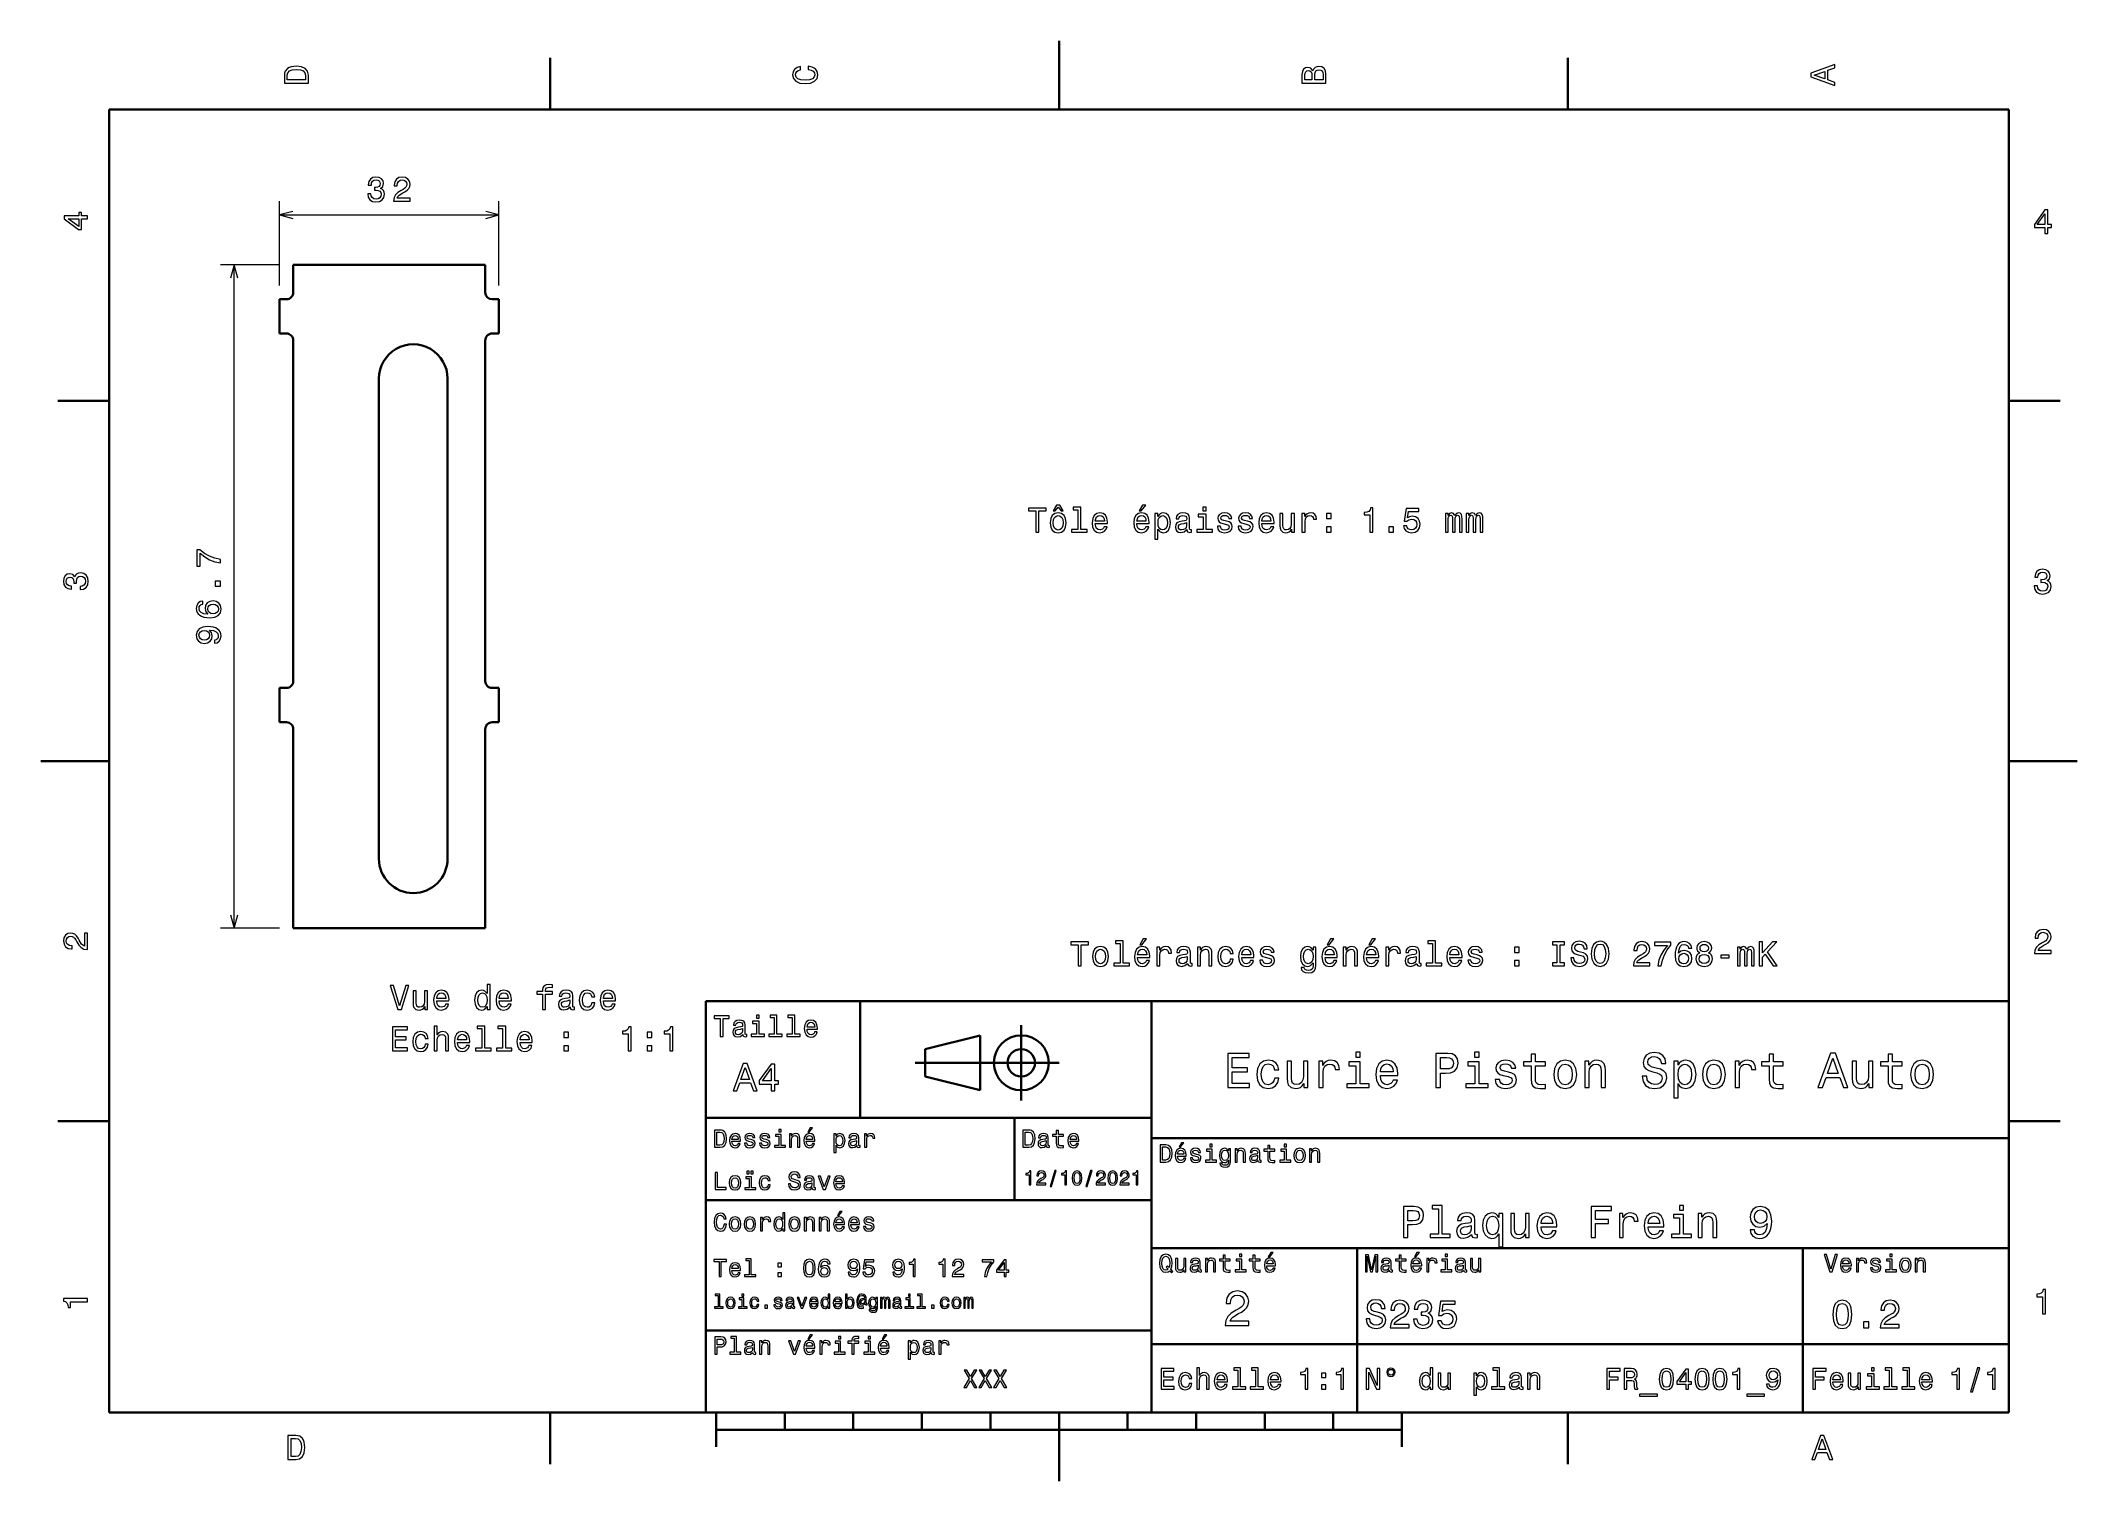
# Model space of a CAD drawing. Extents: x 0 to 297, y 0 to 210.
import ezdxf

# ---------------------------------------------------------------- set-up
doc = ezdxf.new("R2010")
doc.units = 0

msp = doc.modelspace()

# ---------------------------------------------------------------- linework, layer by layer
at = {"color": 7, "lineweight": 35, "ltscale": 0.25}
for p, q in [((148.5, 200), (148.5, 210)), ((10, 105), (0, 105)), ((287, 105), (297, 105)), ((192, 10), (192, 20)), ((148.5, 10), (148.5, 0))]:
    msp.add_line(p, q, dxfattribs=at)
at = {"color": 7, "lineweight": 35, "ltscale": 0.1875}
for p, q in [((74.300003, 200), (74.300003, 207.5)), ((222.699997, 200), (222.699997, 207.5)), ((10, 157.5), (2.5, 157.5)), ((287, 157.5), (294.5, 157.5)), ((10, 52.5), (2.5, 52.5)), ((287, 52.5), (294.5, 52.5)), ((74.300003, 10), (74.300003, 2.5)), ((222.699997, 10), (222.699997, 2.5))]:
    msp.add_line(p, q, dxfattribs=at)
at = {"color": 7, "lineweight": 35}
for p, q in [((287, 200), (10, 200)), ((10, 200), (10, 10)), ((287, 10), (287, 200)), ((64.826874, 177.318085), (36.826874, 177.318085)), ((36.826874, 166.318085), (36.826874, 116.645401)), ((64.826874, 116.645401), (64.826874, 166.318085)), ((49.326874, 90.746414), (49.326874, 160.746414)), ((59.326874, 160.746414), (59.326874, 90.746414)), ((36.826874, 109.645401), (36.826874, 80.645401)), ((64.826874, 80.645401), (64.826874, 109.645401)), ((36.826874, 80.645401), (64.826874, 80.645401)), ((97, 10), (97, 70)), ((97, 70), (287, 70)), ((162, 10), (162, 70)), ((287, 70), (287, 10)), ((127.5, 61), (148.5, 61)), ((97, 53), (162, 53)), ((162, 50), (287, 50)), ((97, 41), (162, 41)), ((162, 34), (287, 34)), ((257, 10), (257, 34)), ((97, 22), (162, 22)), ((162, 20), (287, 20)), ((10, 10), (287, 10)), ((97, 10), (287, 10)), ((98.5, 7.5), (198.5, 7.5))]:
    msp.add_line(p, q, dxfattribs=at)
at = {"color": 7, "lineweight": 13, "ltscale": 0.307124}
for p, q in [((34.826874, 174.318085), (34.826874, 186.603027)), ((66.826874, 174.318085), (66.826874, 186.603027))]:
    msp.add_line(p, q, dxfattribs=at)
at = {"color": 7, "lineweight": 13}
for p, q in [((34.826874, 184.603027), (66.826874, 184.603027)), ((28.205463, 80.645401), (28.205463, 177.318085))]:
    msp.add_line(p, q, dxfattribs=at)
at = {"color": 7, "lineweight": 13, "ltscale": 0.215535}
for p, q in [((34.826874, 177.318085), (26.205463, 177.318085)), ((34.826874, 80.645401), (26.205463, 80.645401))]:
    msp.add_line(p, q, dxfattribs=at)
at = {"color": 7, "lineweight": 35, "ltscale": 0.1}
for p, q in [((36.826874, 177.318085), (36.826874, 173.318085)), ((64.826874, 173.318085), (64.826874, 177.318085)), ((129, 59), (129, 63))]:
    msp.add_line(p, q, dxfattribs=at)
at = {"color": 7, "lineweight": 35, "ltscale": 0.125}
for p, q in [((34.826874, 172.318085), (34.826874, 167.318085)), ((66.826874, 167.318085), (66.826874, 172.318085)), ((34.826874, 110.645401), (34.826874, 115.645401)), ((66.826874, 110.645401), (66.826874, 115.645401)), ((98.5, 10), (98.5, 5)), ((198.5, 10), (198.5, 5))]:
    msp.add_line(p, q, dxfattribs=at)
at = {"color": 7, "lineweight": 35, "ltscale": 0.025}
for p, q in [((34.826874, 172.318085), (35.826874, 172.318085)), ((65.826874, 172.318085), (66.826874, 172.318085)), ((35.826874, 167.318085), (34.826874, 167.318085)), ((66.826874, 167.318085), (65.826874, 167.318085)), ((34.826874, 115.645401), (35.826874, 115.645401)), ((65.826874, 115.645401), (66.826874, 115.645401)), ((35.826874, 110.645401), (34.826874, 110.645401)), ((66.826874, 110.645401), (65.826874, 110.645401))]:
    msp.add_line(p, q, dxfattribs=at)
at = {"color": 7, "lineweight": 35, "ltscale": 0.425}
msp.add_line((119.5, 53), (119.5, 70), dxfattribs=at)
at = {"color": 7, "lineweight": 35, "ltscale": 0.275}
msp.add_line((143, 55.5), (143, 66.5), dxfattribs=at)
at = {"color": 7, "lineweight": 35, "ltscale": 0.206155}
for p, q in [((129, 63), (137, 65)), ((137, 57), (129, 59))]:
    msp.add_line(p, q, dxfattribs=at)
at = {"color": 7, "lineweight": 35, "ltscale": 0.2}
msp.add_line((137, 65), (137, 57), dxfattribs=at)
at = {"color": 7, "lineweight": 35, "ltscale": 0.3}
msp.add_line((142, 41), (142, 53), dxfattribs=at)
at = {"color": 7, "lineweight": 35, "ltscale": 0.35}
msp.add_line((192, 20), (192, 34), dxfattribs=at)
at = {"color": 7, "lineweight": 35, "ltscale": 0.0625}
for p, q in [((108.5, 10), (108.5, 7.5)), ((118.5, 10), (118.5, 7.5)), ((128.5, 10), (128.5, 7.5)), ((138.5, 10), (138.5, 7.5)), ((158.5, 10), (158.5, 7.5)), ((168.5, 10), (168.5, 7.5)), ((178.5, 10), (178.5, 7.5)), ((188.5, 10), (188.5, 7.5))]:
    msp.add_line(p, q, dxfattribs=at)
at = {"color": 7, "lineweight": 13}
for points in [[(35.533215, 204.994965), (35.533215, 203.829971), (39.033215, 203.829971), (39.033215, 204.994965), (38.922264, 205.544678), (38.584366, 205.953171), (38.034657, 206.205338), (37.283215, 206.296112), (36.516644, 206.215424), (36.21405, 206.114563), (35.971977, 205.973343), (35.644165, 205.56485), (35.563473, 205.297562)], [(35.951801, 204.959656), (36.027451, 205.342941), (36.259438, 205.605194), (36.672985, 205.761536), (37.283215, 205.811966), (37.873272, 205.756485), (38.286816, 205.600143), (38.533936, 205.332855), (38.614628, 204.959656), (38.614628, 204.298996), (35.951801, 204.298996)], [(111.93206, 205.817017), (112.35569, 205.716141), (112.658287, 205.549713), (112.844887, 205.317734), (112.905403, 205.045395), (112.814629, 204.71759), (112.54229, 204.460388), (112.098488, 204.28891), (111.483215, 204.233429), (110.872986, 204.28891), (110.424141, 204.455338), (110.151802, 204.71254), (110.055984, 205.045395), (110.106415, 205.287476), (110.247627, 205.494247), (110.474571, 205.655624), (110.787247, 205.766571), (110.787247, 206.245682), (110.308144, 206.094391), (109.94503, 205.832138), (109.718086, 205.474075), (109.637398, 205.045395), (109.763474, 204.510818), (110.116501, 204.10231), (110.696472, 203.840057), (111.483215, 203.749283), (112.269958, 203.840057), (112.84993, 204.10231), (113.208, 204.510818), (113.329041, 205.045395), (113.233215, 205.51442), (112.965927, 205.892654), (112.527161, 206.159943), (111.93206, 206.301163)], [(185.542007, 205.630417), (185.249496, 205.983429), (185.052811, 206.074219), (184.81073, 206.104477), (184.432495, 206.03891), (184.160156, 205.842224), (183.993729, 205.524506), (183.933212, 205.080704), (183.933212, 203.835022), (187.433212, 203.835022), (187.433212, 205.151306), (187.36261, 205.620331), (187.155838, 205.968307), (186.828018, 206.185165), (186.384216, 206.260818), (186.08667, 206.215424), (185.839554, 206.094391), (185.65799, 205.897705)], [(185.385666, 204.984879), (185.385666, 204.298996), (184.351807, 204.298996), (184.351807, 205.025223), (184.382065, 205.297562), (184.472839, 205.489197), (184.629181, 205.605194), (184.86116, 205.645538), (185.093155, 205.600143), (185.254532, 205.479111), (185.355408, 205.272339)], [(187.014618, 205.095825), (187.014618, 204.298996), (185.809296, 204.298996), (185.809296, 205.050446), (185.844589, 205.368164), (185.9505, 205.595108), (186.132065, 205.731277), (186.394302, 205.776657), (186.671692, 205.731277), (186.863327, 205.605194), (186.979324, 205.393372)], [(261.633209, 203.466858), (261.633209, 203.930847), (260.604401, 204.298996), (260.604401, 205.695969), (261.633209, 206.064133), (261.633209, 206.538193), (258.128174, 205.257217), (258.128174, 204.742798)], [(260.17572, 204.460388), (258.632477, 205), (260.17572, 205.539627)], [(47.687969, 187.702438), (47.687969, 187.667145), (47.768661, 187.182983), (48.005692, 186.819885), (48.378891, 186.587891), (48.873127, 186.502151), (49.397621, 186.587891), (49.790993, 186.809784), (50.043159, 187.162811), (50.133934, 187.616699), (50.09359, 187.914261), (49.982635, 188.156342), (49.801083, 188.342926), (49.559006, 188.479095), (49.886818, 188.751434), (50.002811, 189.18515), (49.927162, 189.578522), (49.710304, 189.876068), (49.357277, 190.062683), (48.873127, 190.128235), (48.419235, 190.047546), (48.071255, 189.825638), (47.844307, 189.472626), (47.768661, 189.003601), (47.768661, 188.968292), (48.217506, 188.968292), (48.257854, 189.291061), (48.388977, 189.523041), (48.600792, 189.664261), (48.898346, 189.714691), (49.160591, 189.674347), (49.352234, 189.568436), (49.468231, 189.396973), (49.513618, 189.164978), (49.468231, 188.917862), (49.347191, 188.751434), (49.135376, 188.650574), (48.847912, 188.620316), (48.651226, 188.625351), (48.651226, 188.226944), (48.898346, 188.23703), (49.216068, 188.191635), (49.453098, 188.070602), (49.594307, 187.873917), (49.644741, 187.616699), (49.589264, 187.324203), (49.443012, 187.107346), (49.211021, 186.971176), (48.903389, 186.925781), (48.585663, 186.976227), (48.353676, 187.127518), (48.20742, 187.369598), (48.151947, 187.702438)], [(51.46434, 186.603027), (53.869957, 186.603027), (53.869957, 187.036743), (51.968658, 187.036743), (52.07457, 187.273773), (52.256126, 187.470459), (52.815926, 187.828522), (53.113472, 187.979828), (53.446327, 188.196686), (53.683357, 188.448837), (53.819527, 188.746399), (53.869957, 189.08429), (53.784225, 189.507919), (53.547192, 189.840775), (53.184078, 190.052582), (52.715057, 190.128235), (52.230911, 190.042496), (51.862755, 189.805466), (51.625721, 189.427231), (51.545029, 188.927948), (51.545029, 188.857346), (52.003963, 188.857346), (52.003963, 188.89769), (52.049355, 189.240631), (52.18552, 189.492798), (52.402378, 189.654175), (52.689842, 189.709656), (52.982349, 189.65921), (53.199211, 189.533142), (53.34042, 189.336456), (53.390854, 189.089325), (53.355549, 188.857346), (53.259727, 188.66066), (53.098343, 188.489182), (52.876442, 188.337891), (52.578892, 188.176514), (52.084656, 187.863831), (51.736671, 187.530975), (51.5299, 187.127518), (51.46434, 186.618149)], [(6.833213, 184.02739), (6.833213, 184.481277), (5.965778, 184.481277), (5.965778, 184.98056), (5.56232, 184.98056), (5.56232, 184.481277), (3.408862, 184.481277), (3.408862, 184.022339), (5.521974, 182.489197), (5.965778, 182.489197), (5.965778, 184.02739)], [(292.277374, 181.916794), (292.731262, 181.916794), (292.731262, 182.784225), (293.23056, 182.784225), (293.23056, 183.187683), (292.731262, 183.187683), (292.731262, 185.341141), (292.272339, 185.341141), (290.739197, 183.228027), (290.739197, 182.784225), (292.277374, 182.784225)], [(291.162842, 183.187683), (292.277374, 184.756134), (292.277374, 183.187683)], [(5.56232, 182.912827), (3.993876, 184.02739), (5.56232, 184.02739)], [(145.1129, 138.375931), (145.576874, 138.375931), (145.576874, 141.452301), (146.635956, 141.452301), (146.635956, 141.875931), (144.048782, 141.875931), (144.048782, 141.452301), (145.1129, 141.452301)], [(147.205841, 139.727509), (147.28653, 139.112244), (147.518524, 138.658356), (147.886673, 138.375931), (148.380905, 138.280106), (148.870102, 138.375931), (149.238251, 138.653305), (149.470245, 139.107193), (149.555984, 139.727509), (149.470245, 140.342789), (149.238251, 140.801727), (148.870102, 141.079102), (148.380905, 141.179962), (147.886673, 141.079102), (147.518524, 140.796677), (147.28653, 140.342789)], [(147.659729, 141.452301), (147.957275, 141.452301), (148.385956, 142.0121), (148.809586, 141.452301), (149.107132, 141.452301), (148.628021, 142.309647), (148.143875, 142.309647)], [(147.659729, 139.732559), (147.705109, 140.186447), (147.846329, 140.514252), (148.073273, 140.715988), (148.380905, 140.786591), (148.683502, 140.715988), (148.910446, 140.519302), (149.051651, 140.186447), (149.102097, 139.732559), (149.051651, 139.273621), (148.910446, 138.940765), (148.683502, 138.739044), (148.380905, 138.673477), (148.073273, 138.739044), (147.846329, 138.940765), (147.705109, 139.273621)], [(151.255554, 141.623764), (151.255554, 138.74913), (150.342728, 138.74913), (150.342728, 138.375931), (152.607132, 138.375931), (152.607132, 138.74913), (151.699356, 138.74913), (151.699356, 141.996964), (150.559586, 141.996964), (150.559586, 141.623764)], [(153.797333, 139.60144), (155.572556, 139.60144), (155.577591, 139.808212), (155.496902, 140.388184), (155.274994, 140.821899), (154.921982, 141.084137), (154.452957, 141.179962), (153.994019, 141.079102), (153.640991, 140.796677), (153.414047, 140.337753), (153.333359, 139.732559), (153.409012, 139.112244), (153.635956, 138.658356), (153.983932, 138.375931), (154.43782, 138.280106), (154.831192, 138.345673), (155.153961, 138.517136), (155.390991, 138.789474), (155.527161, 139.152588), (155.088409, 139.152588), (154.99762, 138.950851), (154.866501, 138.799561), (154.493301, 138.678528), (154.205841, 138.733994), (153.988983, 138.910507), (153.847763, 139.197983), (153.797333, 139.586304)], [(153.797333, 139.97464), (153.852814, 140.322617), (153.988983, 140.579819), (154.195755, 140.73616), (154.468079, 140.791641), (154.735382, 140.73616), (154.942154, 140.579819), (155.068222, 140.322617), (155.113617, 139.97464)], [(159.869385, 139.60144), (161.644592, 139.60144), (161.649643, 139.808212), (161.568954, 140.388184), (161.347046, 140.821899), (160.994019, 141.084137), (160.524994, 141.179962), (160.066071, 141.079102), (159.713043, 140.796677), (159.486099, 140.337753), (159.405411, 139.732559), (159.481049, 139.112244), (159.707993, 138.658356), (160.055984, 138.375931), (160.509872, 138.280106), (160.903244, 138.345673), (161.226013, 138.517136), (161.463043, 138.789474), (161.599213, 139.152588), (161.160446, 139.152588), (161.069672, 138.950851), (160.938538, 138.799561), (160.565353, 138.678528), (160.277878, 138.733994), (160.06102, 138.910507), (159.919815, 139.197983), (159.869385, 139.586304)], [(159.869385, 139.97464), (159.92485, 140.322617), (160.06102, 140.579819), (160.267792, 140.73616), (160.540131, 140.791641), (160.807419, 140.73616), (161.014191, 140.579819), (161.140274, 140.322617), (161.185669, 139.97464)], [(160.177017, 141.452301), (160.474564, 141.452301), (161.175583, 142.309647), (160.681335, 142.309647)], [(162.935669, 140.665558), (162.935669, 141.084137), (162.491852, 141.084137), (162.491852, 137.326935), (162.935669, 137.326935), (162.935669, 138.789474), (163.09201, 138.552444), (163.268524, 138.396103), (163.712326, 138.280106), (164.135956, 138.375931), (164.468811, 138.663391), (164.685669, 139.117279), (164.766357, 139.732559), (164.685669, 140.342789), (164.468811, 140.796677), (164.135956, 141.079102), (163.712326, 141.179962), (163.470245, 141.149704), (163.263474, 141.053879), (163.08696, 140.892502)], [(163.636673, 138.678528), (163.339127, 138.74408), (163.122269, 138.945816), (162.986099, 139.273621), (162.940704, 139.732559), (162.986099, 140.186447), (163.122269, 140.514252), (163.339127, 140.710938), (163.636673, 140.781555), (163.909012, 140.710938), (164.12587, 140.509216), (164.262039, 140.181412), (164.312469, 139.732559), (164.262039, 139.278671), (164.12587, 138.945816), (163.909012, 138.74408)], [(167.161896, 138.728958), (167.161896, 138.713821), (167.187103, 138.542358), (167.262756, 138.421326), (167.580475, 138.3255), (167.827591, 138.365845), (167.827591, 138.708786), (167.72168, 138.693649), (167.580475, 138.759216), (167.555267, 138.960953), (167.555267, 140.362961), (167.494751, 140.721039), (167.318237, 140.97319), (167.01059, 141.124496), (166.576874, 141.179962), (166.153244, 141.119446), (165.840561, 140.947983), (165.643875, 140.680679), (165.578308, 140.327667), (165.578308, 140.297394), (165.97673, 140.297394), (166.012039, 140.509216), (166.122986, 140.660507), (166.304535, 140.751297), (166.561752, 140.786591), (166.808868, 140.761383), (166.985382, 140.68573), (167.091278, 140.554611), (167.126587, 140.373047), (167.106415, 140.16124), (167.025726, 140.055328), (166.82399, 140.004898), (166.445755, 139.964554), (166.012039, 139.873764), (165.704391, 139.712387), (165.522842, 139.46022), (165.467361, 139.087021), (165.517792, 138.754166), (165.674133, 138.50705), (165.9263, 138.350708), (166.274277, 138.295242), (166.743301, 138.401154)], [(167.11145, 139.324051), (167.050934, 139.061813), (166.889557, 138.860077), (166.647476, 138.728958), (166.34993, 138.683563), (166.158295, 138.708786), (166.022125, 138.789474), (165.936386, 138.930679), (165.911163, 139.127365), (165.931335, 139.303879), (166.012039, 139.429962), (166.334808, 139.571182), (166.743301, 139.631699), (167.11145, 139.752731)], [(169.945755, 138.74913), (169.945755, 140.993362), (168.805984, 140.993362), (168.805984, 140.615128), (169.501953, 140.615128), (169.501953, 138.74913), (168.594162, 138.74913), (168.594162, 138.375931), (170.863617, 138.375931), (170.863617, 138.74913)], [(169.960876, 141.996964), (169.491852, 141.996964), (169.491852, 141.492645), (169.960876, 141.492645)], [(172.951508, 139.954468), (172.522842, 140.055328), (172.205109, 140.171326), (172.099213, 140.408356), (172.129471, 140.574783), (172.235382, 140.695816), (172.406845, 140.771469), (172.653961, 140.801727), (172.890991, 140.771469), (173.077591, 140.680679), (173.198639, 140.544525), (173.249069, 140.362961), (173.682785, 140.362961), (173.682785, 140.373047), (173.607132, 140.700851), (173.40036, 140.958069), (173.077591, 141.119446), (172.653961, 141.179962), (172.225281, 141.119446), (171.912613, 140.953018), (171.715927, 140.705902), (171.655396, 140.393219), (171.70079, 140.090622), (171.84201, 139.878815), (172.07399, 139.727509), (172.411896, 139.621613), (172.906128, 139.500565), (173.20871, 139.374496), (173.289413, 139.273621), (173.319672, 139.12233), (173.274277, 138.93573), (173.153244, 138.794525), (172.956558, 138.703735), (172.694305, 138.673477), (172.416931, 138.703735), (172.21521, 138.809647), (172.079041, 138.981125), (172.02356, 139.218155), (171.594879, 139.218155), (171.665497, 138.814697), (171.872269, 138.522186), (172.200073, 138.345673), (172.653961, 138.280106), (173.128021, 138.345673), (173.476013, 138.522186), (173.68782, 138.804611), (173.763474, 139.17276), (173.707993, 139.490479), (173.551651, 139.707336), (173.294449, 139.848557)], [(175.987534, 139.954468), (175.558868, 140.055328), (175.241135, 140.171326), (175.135223, 140.408356), (175.165497, 140.574783), (175.271393, 140.695816), (175.442871, 140.771469), (175.689987, 140.801727), (175.927017, 140.771469), (176.113617, 140.680679), (176.23465, 140.544525), (176.285095, 140.362961), (176.718811, 140.362961), (176.718811, 140.373047), (176.643158, 140.700851), (176.436386, 140.958069), (176.113617, 141.119446), (175.689987, 141.179962), (175.261307, 141.119446), (174.948639, 140.953018), (174.751953, 140.705902), (174.691422, 140.393219), (174.736816, 140.090622), (174.878021, 139.878815), (175.110016, 139.727509), (175.447906, 139.621613), (175.942139, 139.500565), (176.244736, 139.374496), (176.325439, 139.273621), (176.355682, 139.12233), (176.310303, 138.93573), (176.18927, 138.794525), (175.992584, 138.703735), (175.730331, 138.673477), (175.452957, 138.703735), (175.251221, 138.809647), (175.115051, 138.981125), (175.059586, 139.218155), (174.630905, 139.218155), (174.701508, 138.814697), (174.908279, 138.522186), (175.236099, 138.345673), (175.689987, 138.280106), (176.164047, 138.345673), (176.512024, 138.522186), (176.723846, 138.804611), (176.7995, 139.17276), (176.744019, 139.490479), (176.587677, 139.707336), (176.330475, 139.848557)], [(178.08551, 139.60144), (179.860733, 139.60144), (179.865784, 139.808212), (179.78508, 140.388184), (179.563187, 140.821899), (179.210159, 141.084137), (178.741135, 141.179962), (178.282196, 141.079102), (177.929169, 140.796677), (177.70224, 140.337753), (177.621536, 139.732559), (177.697189, 139.112244), (177.924133, 138.658356), (178.272125, 138.375931), (178.726013, 138.280106), (179.119385, 138.345673), (179.442139, 138.517136), (179.679169, 138.789474), (179.815338, 139.152588), (179.376587, 139.152588), (179.285797, 138.950851), (179.154678, 138.799561), (178.781479, 138.678528), (178.494019, 138.733994), (178.277161, 138.910507), (178.135956, 139.197983), (178.08551, 139.586304)], [(178.08551, 139.97464), (178.140991, 140.322617), (178.277161, 140.579819), (178.483932, 140.73616), (178.756271, 140.791641), (179.02356, 140.73616), (179.230331, 140.579819), (179.356415, 140.322617), (179.401794, 139.97464)], [(182.821106, 141.084137), (182.377304, 141.084137), (182.377304, 139.520737), (182.326874, 139.157639), (182.180618, 138.895386), (181.953674, 138.733994), (181.656128, 138.683563), (181.419098, 138.723907), (181.267792, 138.844955), (181.182053, 139.051727), (181.16188, 139.344223), (181.16188, 141.084137), (180.718079, 141.084137), (180.718079, 139.303879), (180.733215, 138.945816), (180.829041, 138.64827), (181.121536, 138.375931), (181.590561, 138.280106), (181.842712, 138.315414), (182.059586, 138.406189), (182.246185, 138.562531), (182.397476, 138.789474), (182.397476, 138.375931), (182.821106, 138.375931)], [(183.935669, 138.375931), (184.379456, 138.375931), (184.379456, 139.924194), (184.42485, 140.297394), (184.56102, 140.564697), (184.782928, 140.726074), (185.080475, 140.781555), (185.302368, 140.746246), (185.468796, 140.645386), (185.569672, 140.473907), (185.604965, 140.241928), (186.053818, 140.241928), (185.993301, 140.650421), (185.826874, 140.942932), (185.5495, 141.119446), (185.171249, 141.179962), (184.914047, 141.139618), (184.692139, 141.038757), (184.495453, 140.867279), (184.339111, 140.6353), (184.339111, 141.084137), (183.935669, 141.084137)], [(187.501221, 140.332703), (188.197189, 140.332703), (188.197189, 141.084137), (187.501221, 141.084137)], [(193.830475, 138.375931), (194.289398, 138.375931), (194.289398, 141.901154), (193.946472, 141.901154), (193.855682, 141.593506), (193.674133, 141.386734), (193.396759, 141.265701), (193.013458, 141.225357), (193.013458, 140.867279), (193.830475, 140.867279)], [(198.742569, 139.288757), (198.853516, 138.875214), (199.100647, 138.552444), (199.463745, 138.350708), (199.927734, 138.27507), (200.437103, 138.365845), (200.83551, 138.612961), (201.087677, 139.006332), (201.183502, 139.510651), (201.097763, 139.979675), (200.855682, 140.347839), (200.477448, 140.584869), (199.988251, 140.670593), (199.610016, 140.610077), (199.317505, 140.443649), (199.45871, 141.386734), (200.991852, 141.386734), (200.991852, 141.800278), (199.120819, 141.800278), (198.843445, 139.944382), (199.246887, 139.944382), (199.539398, 140.181412), (199.912598, 140.267136), (200.235367, 140.21167), (200.482483, 140.050278), (200.638824, 139.803162), (200.694305, 139.485443), (200.638824, 139.167725), (200.477448, 138.920593), (200.230316, 138.764252), (199.912598, 138.708786), (199.645309, 138.74408), (199.438538, 138.860077), (199.287231, 139.041641), (199.211594, 139.288757)], [(204.844879, 138.375931), (205.253372, 138.375931), (205.253372, 140.186447), (205.278595, 140.458786), (205.354248, 140.655472), (205.47023, 140.771469), (205.621536, 140.816849), (205.742569, 140.776505), (205.823257, 140.675644), (205.863617, 140.504166), (205.878738, 140.277222), (205.878738, 138.375931), (206.262024, 138.375931), (206.262024, 140.186447), (206.287231, 140.453735), (206.362885, 140.650421), (206.483917, 140.771469), (206.635223, 140.816849), (206.756256, 140.776505), (206.836945, 140.675644), (206.88739, 140.277222), (206.88739, 138.375931), (207.295883, 138.375931), (207.295883, 140.246964), (207.27066, 140.6353), (207.189972, 140.932846), (207.028595, 141.11441), (206.766342, 141.179962), (206.45871, 141.079102), (206.22168, 140.786591), (206.03508, 141.074051), (205.722397, 141.179962), (205.434937, 141.079102), (205.238251, 140.796677), (205.238251, 141.084137), (204.844879, 141.084137)], [(207.88089, 138.375931), (208.289398, 138.375931), (208.289398, 140.186447), (208.314606, 140.458786), (208.390259, 140.655472), (208.506256, 140.771469), (208.657562, 140.816849), (208.778595, 140.776505), (208.859283, 140.675644), (208.899628, 140.504166), (208.914764, 140.277222), (208.914764, 138.375931), (209.298035, 138.375931), (209.298035, 140.186447), (209.323257, 140.453735), (209.398911, 140.650421), (209.519943, 140.771469), (209.671234, 140.816849), (209.792282, 140.776505), (209.872971, 140.675644), (209.923401, 140.277222), (209.923401, 138.375931), (210.331909, 138.375931), (210.331909, 140.246964), (210.306702, 140.6353), (210.225998, 140.932846), (210.064606, 141.11441), (209.802368, 141.179962), (209.49472, 141.079102), (209.25769, 140.786591), (209.071106, 141.074051), (208.758423, 141.179962), (208.470947, 141.079102), (208.274261, 140.796677), (208.274261, 141.084137), (207.88089, 141.084137)], [(187.501221, 138.375931), (188.197189, 138.375931), (188.197189, 139.127365), (187.501221, 139.127365)], [(196.609283, 138.375931), (197.305252, 138.375931), (197.305252, 139.127365), (196.609283, 139.127365)], [(26.205462, 133.884766), (26.205462, 134.394135), (25.373329, 134.560562), (24.596672, 134.853073), (23.87549, 135.266617), (23.199697, 135.806244), (22.781111, 135.806244), (22.781111, 133.40567), (23.240044, 133.40567), (23.240044, 135.322083), (23.920879, 134.767334), (24.631975, 134.348755), (25.388458, 134.056244)], [(5.73379, 129.979111), (5.769093, 129.979111), (6.253242, 130.059799), (6.616354, 130.296829), (6.848343, 130.670029), (6.934078, 131.164276), (6.848343, 131.688766), (6.626441, 132.082138), (6.273415, 132.334305), (5.819525, 132.425079), (5.521974, 132.384735), (5.279899, 132.273788), (5.0933, 132.092224), (4.957133, 131.850143), (4.684798, 132.177963), (4.251081, 132.293961), (3.857709, 132.218307), (3.560158, 132.00145), (3.373559, 131.648422), (3.307997, 131.164276), (3.388689, 130.710388), (3.610591, 130.362396), (3.963617, 130.135452), (4.432637, 130.059799), (4.46794, 130.059799), (4.46794, 130.508652), (4.145173, 130.548996), (3.913184, 130.680115), (3.771974, 130.891937), (3.721542, 131.189484), (3.761888, 131.451736), (3.867795, 131.643372), (4.039265, 131.759369), (4.271254, 131.804764), (4.518372, 131.759369), (4.684798, 131.638336), (4.785663, 131.426514), (4.815922, 131.139053), (4.810879, 130.942368), (5.209294, 130.942368), (5.199208, 131.189484), (5.244596, 131.507217), (5.365634, 131.744247), (5.56232, 131.885452), (5.819525, 131.935883), (6.112032, 131.880417), (6.328891, 131.734161), (6.465058, 131.502167), (6.510447, 131.194534), (6.460014, 130.876801), (6.308718, 130.644821), (6.066643, 130.498566), (5.73379, 130.443085)], [(26.205462, 130.50177), (26.205462, 131.197739), (25.454021, 131.197739), (25.454021, 130.50177)], [(290.729126, 130.51622), (290.729126, 130.480911), (290.809814, 129.996765), (291.046844, 129.633652), (291.420044, 129.401657), (291.914276, 129.315933), (292.438782, 129.401657), (292.832153, 129.623566), (293.08429, 129.976593), (293.175079, 130.430481), (293.134735, 130.728027), (293.023773, 130.970108), (292.842224, 131.156708), (292.600159, 131.292877), (292.927948, 131.565216), (293.043945, 131.998932), (292.968292, 132.392303), (292.751434, 132.68985), (292.398407, 132.87645), (291.914276, 132.942017), (291.460388, 132.861313), (291.112396, 132.63942), (290.885468, 132.286392), (290.809814, 131.817368), (290.809814, 131.782074), (291.258636, 131.782074), (291.299011, 132.104828), (291.430115, 132.336823), (291.641937, 132.478027), (291.939484, 132.528473), (292.201721, 132.488113), (292.393372, 132.382217), (292.509369, 132.210739), (292.554749, 131.97876), (292.509369, 131.731628), (292.388336, 131.565216), (292.176514, 131.46434), (291.889069, 131.434082), (291.692383, 131.439133), (291.692383, 131.04071), (291.939484, 131.050797), (292.257202, 131.005417), (292.494232, 130.884369), (292.635468, 130.687683), (292.685883, 130.430481), (292.630402, 130.13797), (292.484161, 129.921112), (292.252167, 129.784943), (291.944519, 129.739563), (291.626801, 129.789993), (291.394806, 129.941284), (291.248566, 130.183365), (291.193085, 130.51622)], [(23.648546, 128.324112), (23.240044, 128.228287), (22.93745, 128.006378), (22.745808, 127.663445), (22.680246, 127.219643), (22.715549, 126.922089), (22.811371, 126.664886), (22.96771, 126.437943), (23.189611, 126.2463), (23.46699, 126.095001), (23.804886, 125.984055), (24.2033, 125.913445), (24.652149, 125.893272), (25.368286, 125.973969), (25.887739, 126.221085), (26.200418, 126.619499), (26.306328, 127.164169), (26.215549, 127.653358), (25.978518, 128.02655), (25.605318, 128.268631), (25.131254, 128.35437), (24.652149, 128.268631), (24.283993, 128.036652), (24.052004, 127.678574), (23.971313, 127.234772), (24.072178, 126.755661), (24.359642, 126.397598), (23.804886, 126.473244), (23.406471, 126.634628), (23.169439, 126.881744), (23.088747, 127.224686), (23.129093, 127.476845), (23.235001, 127.668488), (23.411514, 127.794571), (23.648546, 127.86013)], [(25.136299, 127.865173), (25.454021, 127.8097), (25.696096, 127.668488), (25.857479, 127.441544), (25.907911, 127.159119), (25.857479, 126.861572), (25.701139, 126.634628), (25.459064, 126.488373), (25.141342, 126.442986), (24.828661, 126.493416), (24.591629, 126.634628), (24.440332, 126.866615), (24.384857, 127.179298), (24.440332, 127.45163), (24.586586, 127.668488), (24.823618, 127.8097)], [(25.338028, 122.167336), (25.736443, 122.242981), (26.044079, 122.459839), (26.235722, 122.80278), (26.306328, 123.256676), (26.271025, 123.554222), (26.180246, 123.821518), (26.023907, 124.048462), (25.802004, 124.240105), (25.524628, 124.391403), (25.181688, 124.50235), (24.788315, 124.567917), (24.334425, 124.593124), (23.623329, 124.507393), (23.103878, 124.260277), (22.791197, 123.866905), (22.680246, 123.327278), (22.771025, 122.833038), (23.0131, 122.459839), (23.386299, 122.217766), (23.855318, 122.137077), (24.339468, 122.217766), (24.707624, 122.454803), (24.939613, 122.807831), (25.015261, 123.256676), (24.919439, 123.730736), (24.626932, 124.088806), (25.186731, 124.008118), (25.585146, 123.846733), (25.822178, 123.599609), (25.897825, 123.261719), (25.862524, 122.999466), (25.751572, 122.807831), (25.57506, 122.681747), (25.338028, 122.631317)], [(23.850275, 122.626266), (23.537596, 122.676704), (23.290478, 122.817917), (23.134136, 123.03981), (23.078661, 123.327278), (23.134136, 123.624832), (23.290478, 123.851776), (23.532553, 123.992981), (23.845232, 124.048462), (24.162956, 123.992981), (24.399986, 123.851776), (24.546242, 123.619781), (24.596674, 123.312149), (24.546242, 123.034775), (24.399986, 122.817917), (24.167999, 122.676704)], [(290.76947, 76.916786), (293.175079, 76.916786), (293.175079, 77.350502), (291.273773, 77.350502), (291.3797, 77.587532), (291.561249, 77.784218), (292.121033, 78.142288), (292.418579, 78.293587), (292.751434, 78.510445), (292.988464, 78.762604), (293.124634, 79.060158), (293.175079, 79.398056), (293.089355, 79.821686), (292.852325, 80.154541), (292.489197, 80.366356), (292.020172, 80.442001), (291.536041, 80.35627), (291.167877, 80.119232), (290.930847, 79.740997), (290.850159, 79.241714), (290.850159, 79.171112), (291.309082, 79.171112), (291.309082, 79.211456), (291.354462, 79.554398), (291.490631, 79.806557), (291.707489, 79.967941), (291.994965, 80.023415), (292.287476, 79.972984), (292.504333, 79.846901), (292.645538, 79.650215), (292.695984, 79.403099), (292.660675, 79.171112), (292.56485, 78.974426), (292.403473, 78.802956), (292.181549, 78.651657), (291.884003, 78.490273), (291.389771, 78.177589), (291.041779, 77.844742), (290.835022, 77.441284), (290.76947, 76.931915)], [(6.833213, 77.519447), (6.833213, 79.925072), (6.399496, 79.925072), (6.399496, 78.023773), (6.162464, 78.129684), (5.965778, 78.311241), (5.607709, 78.871033), (5.456412, 79.168587), (5.239553, 79.501442), (4.987392, 79.738472), (4.689842, 79.874641), (4.351945, 79.925072), (3.928314, 79.839333), (3.595461, 79.602303), (3.383646, 79.239189), (3.307997, 78.770172), (3.393732, 78.286018), (3.630764, 77.91787), (4.009006, 77.680832), (4.508286, 77.600143), (4.578891, 77.600143), (4.578891, 78.059074), (4.538545, 78.059074), (4.195605, 78.104462), (3.943444, 78.240631), (3.782061, 78.457489), (3.726585, 78.744957), (3.777017, 79.03746), (3.903098, 79.254318), (4.099784, 79.395531), (4.346902, 79.445961), (4.578891, 79.41066), (4.775577, 79.314842), (4.947046, 79.153458), (5.098343, 78.931557), (5.259727, 78.634003), (5.572406, 78.139771), (5.90526, 77.791786), (6.308718, 77.585014), (6.818084, 77.519447)], [(151.286026, 75.143372), (151.75, 75.143372), (151.75, 78.219742), (152.809082, 78.219742), (152.809082, 78.643372), (150.221909, 78.643372), (150.221909, 78.219742), (151.286026, 78.219742)], [(153.378967, 76.494957), (153.459656, 75.879684), (153.69165, 75.425789), (154.059799, 75.143372), (154.554031, 75.047554), (155.043228, 75.143372), (155.411377, 75.420746), (155.643372, 75.874641), (155.729111, 76.494957), (155.643372, 77.110229), (155.411377, 77.56916), (155.043228, 77.846542), (154.554031, 77.947403), (154.059799, 77.846542), (153.69165, 77.564117), (153.459656, 77.110229)], [(153.832855, 76.5), (153.878235, 76.953888), (154.019455, 77.2817), (154.246399, 77.483429), (154.554031, 77.554031), (154.856628, 77.483429), (155.083572, 77.286743), (155.224777, 76.953888), (155.275223, 76.5), (155.224777, 76.041069), (155.083572, 75.708214), (154.856628, 75.506485), (154.554031, 75.440926), (154.246399, 75.506485), (154.019455, 75.708214), (153.878235, 76.041069)], [(157.42868, 78.391212), (157.42868, 75.516571), (156.515854, 75.516571), (156.515854, 75.143372), (158.780258, 75.143372), (158.780258, 75.516571), (157.872482, 75.516571), (157.872482, 78.764412), (156.732712, 78.764412), (156.732712, 78.391212)], [(159.970459, 76.368874), (161.745682, 76.368874), (161.750717, 76.575645), (161.670029, 77.155617), (161.44812, 77.58934), (161.095108, 77.851585), (160.626083, 77.947403), (160.167145, 77.846542), (159.814117, 77.564117), (159.587173, 77.105186), (159.506485, 76.5), (159.582138, 75.879684), (159.809082, 75.425789), (160.157059, 75.143372), (160.610947, 75.047554), (161.004318, 75.113113), (161.327087, 75.284584), (161.564117, 75.556915), (161.700287, 75.920029), (161.261536, 75.920029), (161.170746, 75.7183), (161.039627, 75.567001), (160.666428, 75.445969), (160.378967, 75.501442), (160.162109, 75.677956), (160.020889, 75.965416), (159.970459, 76.353745)], [(159.970459, 76.742073), (160.02594, 77.090057), (160.162109, 77.34726), (160.368881, 77.503601), (160.641205, 77.559074), (160.908508, 77.503601), (161.11528, 77.34726), (161.241348, 77.090057), (161.286743, 76.742073)], [(160.278091, 78.219742), (160.575653, 78.219742), (161.276657, 79.077087), (160.782425, 79.077087)], [(162.784576, 75.143372), (163.228394, 75.143372), (163.228394, 76.691643), (163.273773, 77.064842), (163.409943, 77.33213), (163.631851, 77.493515), (163.929398, 77.548988), (164.151291, 77.513687), (164.317719, 77.412827), (164.418594, 77.241356), (164.453888, 77.009369), (164.90274, 77.009369), (164.842224, 77.41787), (164.675797, 77.710373), (164.398422, 77.886887), (164.020172, 77.947403), (163.76297, 77.907059), (163.541061, 77.806198), (163.344376, 77.634727), (163.188034, 77.40274), (163.188034, 77.851585), (162.784576, 77.851585)], [(167.26297, 75.496399), (167.26297, 75.48127), (167.288177, 75.309799), (167.363831, 75.188759), (167.681549, 75.092941), (167.92868, 75.133286), (167.92868, 75.476227), (167.822769, 75.461098), (167.681549, 75.526657), (167.656342, 75.728386), (167.656342, 77.130402), (167.595825, 77.488472), (167.419312, 77.740631), (167.111664, 77.89193), (166.677948, 77.947403), (166.254318, 77.886887), (165.94165, 77.715416), (165.744965, 77.448128), (165.679398, 77.0951), (165.679398, 77.064842), (166.077805, 77.064842), (166.113113, 77.276657), (166.22406, 77.427956), (166.405624, 77.51873), (166.662827, 77.554031), (166.909943, 77.528816), (167.086456, 77.453171), (167.192368, 77.322044), (167.227661, 77.140488), (167.207489, 76.928673), (167.126801, 76.822769), (166.925079, 76.772331), (166.546829, 76.731987), (166.113113, 76.641212), (165.805481, 76.479828), (165.623917, 76.227669), (165.568451, 75.854469), (165.618881, 75.521614), (165.775223, 75.274498), (166.027374, 75.118156), (166.375366, 75.062683), (166.844376, 75.168587)], [(168.690201, 75.143372), (169.134003, 75.143372), (169.134003, 76.706772), (169.179398, 77.064842), (169.325653, 77.327087), (169.552597, 77.488472), (169.855194, 77.548988), (170.09726, 77.498558), (170.248566, 77.362389), (170.324203, 77.135445), (170.349426, 76.832855), (170.349426, 75.143372), (170.793228, 75.143372), (170.793228, 76.92363), (170.773056, 77.2817), (170.682281, 77.579254), (170.384735, 77.851585), (169.920746, 77.947403), (169.663544, 77.912102), (169.446686, 77.816284), (169.260086, 77.6549), (169.113831, 77.438042), (169.113831, 77.851585), (168.690201, 77.851585)], [(173.451004, 76.953888), (173.889771, 76.953888), (173.798996, 77.357346), (173.582138, 77.675072), (173.244232, 77.871758), (172.805481, 77.947403), (172.32132, 77.846542), (171.953171, 77.564117), (171.721191, 77.105186), (171.640488, 76.489914), (171.716141, 75.879684), (171.943085, 75.425789), (172.301147, 75.143372), (172.790344, 75.047554), (173.22406, 75.123199), (173.561966, 75.335014), (173.793945, 75.66787), (173.894806, 76.111671), (173.471191, 76.111671), (173.395538, 75.829254), (173.254318, 75.617432), (173.052597, 75.486313), (172.805481, 75.445969), (172.497833, 75.511528), (172.27594, 75.713257), (172.139771, 76.041069), (172.094376, 76.505043), (172.139771, 76.958931), (172.280975, 77.286743), (172.507935, 77.488472), (172.805481, 77.559074), (173.067719, 77.513687), (173.264404, 77.397697), (173.395538, 77.206055)], [(175.150574, 76.368874), (176.925797, 76.368874), (176.930832, 76.575645), (176.850143, 77.155617), (176.628235, 77.58934), (176.275223, 77.851585), (175.806198, 77.947403), (175.34726, 77.846542), (174.994232, 77.564117), (174.767288, 77.105186), (174.6866, 76.5), (174.762253, 75.879684), (174.989197, 75.425789), (175.337173, 75.143372), (175.791061, 75.047554), (176.184433, 75.113113), (176.507202, 75.284584), (176.744232, 75.556915), (176.880402, 75.920029), (176.44165, 75.920029), (176.350861, 75.7183), (176.219742, 75.567001), (175.846542, 75.445969), (175.559082, 75.501442), (175.342224, 75.677956), (175.201004, 75.965416), (175.150574, 76.353745)], [(175.150574, 76.742073), (175.206055, 77.090057), (175.342224, 77.34726), (175.548996, 77.503601), (175.82132, 77.559074), (176.088623, 77.503601), (176.295395, 77.34726), (176.421478, 77.090057), (176.466858, 76.742073)], [(179.124634, 76.721901), (178.695969, 76.822769), (178.378235, 76.938759), (178.272339, 77.175789), (178.302597, 77.342216), (178.408508, 77.463257), (178.579971, 77.538902), (178.827087, 77.56916), (179.064117, 77.538902), (179.250717, 77.448128), (179.371765, 77.311958), (179.422195, 77.130402), (179.855911, 77.130402), (179.855911, 77.140488), (179.780258, 77.4683), (179.573486, 77.725502), (179.250717, 77.886887), (178.827087, 77.947403), (178.398407, 77.886887), (178.085739, 77.720459), (177.889053, 77.473343), (177.828522, 77.16066), (177.873917, 76.85807), (178.015137, 76.646255), (178.247116, 76.494957), (178.585022, 76.389046), (179.079254, 76.268013), (179.381836, 76.14193), (179.46254, 76.041069), (179.492798, 75.889771), (179.447403, 75.703171), (179.32637, 75.561958), (179.129684, 75.471184), (178.867432, 75.440926), (178.590057, 75.471184), (178.388336, 75.577087), (178.252167, 75.748558), (178.196686, 75.985588), (177.768005, 75.985588), (177.838623, 75.58213), (178.045395, 75.289627), (178.373199, 75.113113), (178.827087, 75.047554), (179.301147, 75.113113), (179.649139, 75.289627), (179.860947, 75.572044), (179.9366, 75.940201), (179.881119, 76.257927), (179.724777, 76.474785), (179.467575, 76.615997)], [(185.978394, 75.264412), (185.978394, 77.851585), (185.554749, 77.851585), (185.554749, 77.412827), (185.206772, 77.811241), (184.994949, 77.912102), (184.757919, 77.947403), (184.329254, 77.846542), (183.996399, 77.564117), (183.779541, 77.110229), (183.703888, 76.5), (183.779541, 75.884727), (183.996399, 75.430832), (184.329254, 75.143372), (184.757919, 75.047554), (185, 75.082855), (185.201721, 75.17363), (185.554749, 75.556915), (185.554749, 75.17363), (185.514404, 74.87104), (185.403458, 74.654175), (185.191635, 74.528099), (184.873917, 74.482712), (184.596542, 74.51297), (184.399857, 74.588615), (184.283859, 74.719742), (184.248566, 74.896255), (183.819885, 74.896255), (183.819885, 74.876083), (183.885437, 74.553314), (184.087173, 74.311241), (184.409943, 74.1549), (184.848694, 74.099426), (185.373199, 74.175072), (185.721176, 74.386887), (185.917862, 74.755043)], [(184.162827, 76.5), (184.208206, 76.948845), (184.344376, 77.2817), (184.556198, 77.478386), (184.838623, 77.548988), (185.136169, 77.478386), (185.358063, 77.2817), (185.494232, 76.948845), (185.544662, 76.5), (185.494232, 76.041069), (185.358063, 75.713257), (185.136169, 75.511528), (184.838623, 75.445969), (184.556198, 75.511528), (184.344376, 75.713257), (184.208206, 76.046112)], [(187.294662, 76.368874), (189.069885, 76.368874), (189.074921, 76.575645), (188.994232, 77.155617), (188.772339, 77.58934), (188.419312, 77.851585), (187.950287, 77.947403), (187.491348, 77.846542), (187.138321, 77.564117), (186.911377, 77.105186), (186.830688, 76.5), (186.906342, 75.879684), (187.133286, 75.425789), (187.481262, 75.143372), (187.93515, 75.047554), (188.328522, 75.113113), (188.651291, 75.284584), (188.888321, 75.556915), (189.02449, 75.920029), (188.585724, 75.920029), (188.494949, 75.7183), (188.363831, 75.567001), (187.990631, 75.445969), (187.703171, 75.501442), (187.486313, 75.677956), (187.345093, 75.965416), (187.294662, 76.353745)], [(187.294662, 76.742073), (187.350143, 77.090057), (187.486313, 77.34726), (187.693085, 77.503601), (187.965424, 77.559074), (188.232712, 77.503601), (188.439484, 77.34726), (188.565552, 77.090057), (188.610947, 76.742073)], [(187.602295, 78.219742), (187.899857, 78.219742), (188.600861, 79.077087), (188.106628, 79.077087)], [(189.942352, 75.143372), (190.386169, 75.143372), (190.386169, 76.706772), (190.431549, 77.064842), (190.577805, 77.327087), (190.804749, 77.488472), (191.107346, 77.548988), (191.349426, 77.498558), (191.500717, 77.362389), (191.57637, 77.135445), (191.601578, 76.832855), (191.601578, 75.143372), (192.04538, 75.143372), (192.04538, 76.92363), (192.025208, 77.2817), (191.934433, 77.579254), (191.636887, 77.851585), (191.172913, 77.947403), (190.91571, 77.912102), (190.698853, 77.816284), (190.512238, 77.6549), (190.365997, 77.438042), (190.365997, 77.851585), (189.942352, 77.851585)], [(193.366714, 76.368874), (195.141922, 76.368874), (195.146973, 76.575645), (195.066284, 77.155617), (194.844376, 77.58934), (194.491348, 77.851585), (194.022339, 77.947403), (193.5634, 77.846542), (193.210373, 77.564117), (192.983429, 77.105186), (192.90274, 76.5), (192.978378, 75.879684), (193.205322, 75.425789), (193.553314, 75.143372), (194.007202, 75.047554), (194.400574, 75.113113), (194.723343, 75.284584), (194.960373, 75.556915), (195.096542, 75.920029), (194.657776, 75.920029), (194.567001, 75.7183), (194.435883, 75.567001), (194.062683, 75.445969), (193.775208, 75.501442), (193.55835, 75.677956), (193.417145, 75.965416), (193.366714, 76.353745)], [(193.366714, 76.742073), (193.42218, 77.090057), (193.55835, 77.34726), (193.765121, 77.503601), (194.03746, 77.559074), (194.304749, 77.503601), (194.51152, 77.34726), (194.637604, 77.090057), (194.682983, 76.742073)], [(193.674347, 78.219742), (193.971893, 78.219742), (194.672913, 79.077087), (194.178665, 79.077087)], [(196.180832, 75.143372), (196.624634, 75.143372), (196.624634, 76.691643), (196.670029, 77.064842), (196.806183, 77.33213), (197.028091, 77.493515), (197.325638, 77.548988), (197.547546, 77.513687), (197.713974, 77.412827), (197.814835, 77.241356), (197.850143, 77.009369), (198.298981, 77.009369), (198.238464, 77.41787), (198.072037, 77.710373), (197.794662, 77.886887), (197.416412, 77.947403), (197.15921, 77.907059), (196.937317, 77.806198), (196.740631, 77.634727), (196.58429, 77.40274), (196.58429, 77.851585), (196.180832, 77.851585)], [(200.65921, 75.496399), (200.65921, 75.48127), (200.684433, 75.309799), (200.760071, 75.188759), (201.077805, 75.092941), (201.324921, 75.133286), (201.324921, 75.476227), (201.219009, 75.461098), (201.077805, 75.526657), (201.052582, 75.728386), (201.052582, 77.130402), (200.992065, 77.488472), (200.815552, 77.740631), (200.507919, 77.89193), (200.074203, 77.947403), (199.650574, 77.886887), (199.337891, 77.715416), (199.141205, 77.448128), (199.075638, 77.0951), (199.075638, 77.064842), (199.47406, 77.064842), (199.509369, 77.276657), (199.620316, 77.427956), (199.801865, 77.51873), (200.059067, 77.554031), (200.306183, 77.528816), (200.482697, 77.453171), (200.588608, 77.322044), (200.623917, 77.140488), (200.603745, 76.928673), (200.523041, 76.822769), (200.32132, 76.772331), (199.943085, 76.731987), (199.509369, 76.641212), (199.201721, 76.479828), (199.020172, 76.227669), (198.964691, 75.854469), (199.015121, 75.521614), (199.171463, 75.274498), (199.42363, 75.118156), (199.771606, 75.062683), (200.240631, 75.168587)], [(202.969009, 78.391212), (202.969009, 75.516571), (202.056183, 75.516571), (202.056183, 75.143372), (204.320602, 75.143372), (204.320602, 75.516571), (203.412811, 75.516571), (203.412811, 78.764412), (202.273041, 78.764412), (202.273041, 78.391212)], [(205.510803, 76.368874), (207.286011, 76.368874), (207.291061, 76.575645), (207.210358, 77.155617), (206.988464, 77.58934), (206.635437, 77.851585), (206.166412, 77.947403), (205.707489, 77.846542), (205.354462, 77.564117), (205.127518, 77.105186), (205.046814, 76.5), (205.122467, 75.879684), (205.349411, 75.425789), (205.697403, 75.143372), (206.151291, 75.047554), (206.544662, 75.113113), (206.867432, 75.284584), (207.104462, 75.556915), (207.240631, 75.920029), (206.801865, 75.920029), (206.71109, 75.7183), (206.579956, 75.567001), (206.206757, 75.445969), (205.919296, 75.501442), (205.702438, 75.677956), (205.561234, 75.965416), (205.510803, 76.353745)], [(205.510803, 76.742073), (205.566269, 77.090057), (205.702438, 77.34726), (205.90921, 77.503601), (206.181549, 77.559074), (206.448837, 77.503601), (206.655609, 77.34726), (206.781693, 77.090057), (206.827087, 76.742073)], [(209.484863, 76.721901), (209.056183, 76.822769), (208.738464, 76.938759), (208.632553, 77.175789), (208.662811, 77.342216), (208.768723, 77.463257), (208.940186, 77.538902), (209.187317, 77.56916), (209.424347, 77.538902), (209.610947, 77.448128), (209.731979, 77.311958), (209.78241, 77.130402), (210.216125, 77.130402), (210.216125, 77.140488), (210.140472, 77.4683), (209.933716, 77.725502), (209.610947, 77.886887), (209.187317, 77.947403), (208.758636, 77.886887), (208.445953, 77.720459), (208.249268, 77.473343), (208.188751, 77.16066), (208.234146, 76.85807), (208.375351, 76.646255), (208.60733, 76.494957), (208.945236, 76.389046), (209.439468, 76.268013), (209.742065, 76.14193), (209.822754, 76.041069), (209.853012, 75.889771), (209.807632, 75.703171), (209.686584, 75.561958), (209.489899, 75.471184), (209.227661, 75.440926), (208.950287, 75.471184), (208.74855, 75.577087), (208.612381, 75.748558), (208.556915, 75.985588), (208.128235, 75.985588), (208.198837, 75.58213), (208.405609, 75.289627), (208.733429, 75.113113), (209.187317, 75.047554), (209.661377, 75.113113), (210.009354, 75.289627), (210.221176, 75.572044), (210.296814, 75.940201), (210.241348, 76.257927), (210.085007, 76.474785), (209.827805, 76.615997)], [(214.926514, 77.100143), (215.622467, 77.100143), (215.622467, 77.851585), (214.926514, 77.851585)], [(221.114548, 75.567001), (220.469009, 75.567001), (220.469009, 75.143372), (222.22406, 75.143372), (222.22406, 75.567001), (221.578522, 75.567001), (221.578522, 78.219742), (222.22406, 78.219742), (222.22406, 78.643372), (220.469009, 78.643372), (220.469009, 78.219742), (221.114548, 78.219742)], [(223.585724, 76.298271), (223.126801, 76.298271), (223.227661, 75.763687), (223.479828, 75.370316), (223.868149, 75.133286), (224.392639, 75.047554), (224.912109, 75.128242), (225.30043, 75.350143), (225.547546, 75.698128), (225.638321, 76.157059), (225.562683, 76.570602), (225.350861, 76.837898), (225.007919, 77.014412), (224.548981, 77.145531), (224.155609, 77.241356), (223.898407, 77.352303), (223.752167, 77.513687), (223.706757, 77.765854), (223.752167, 77.992798), (223.88327, 78.164268), (224.085007, 78.280258), (224.362396, 78.320602), (224.644806, 78.270172), (224.866699, 78.134003), (225.01297, 77.907059), (225.083557, 77.599426), (225.542511, 77.599426), (225.542511, 77.609512), (225.461807, 78.083572), (225.224777, 78.4366), (224.851578, 78.658501), (224.34726, 78.734146), (223.893372, 78.658501), (223.540344, 78.446686), (223.313385, 78.118874), (223.232697, 77.695244), (223.298264, 77.317001), (223.489899, 77.059799), (223.792511, 76.888329), (224.206055, 76.757202), (224.614548, 76.641212), (224.92218, 76.530258), (225.108795, 76.368874), (225.174347, 76.106628), (225.113831, 75.83934), (224.957489, 75.637611), (224.720459, 75.511528), (224.412811, 75.471184), (224.069885, 75.526657), (223.807632, 75.688042), (223.641205, 75.950287)], [(226.122467, 76.893372), (226.213257, 76.106628), (226.475494, 75.526657), (226.884003, 75.168587), (227.418579, 75.047554), (227.94812, 75.168587), (228.361664, 75.526657), (228.618866, 76.106628), (228.714691, 76.893372), (228.618866, 77.675072), (228.507919, 77.992798), (228.361664, 78.255043), (227.94812, 78.613113), (227.695953, 78.703888), (227.418579, 78.739197), (226.878967, 78.613113), (226.470459, 78.260086), (226.213257, 77.680115)], [(226.606628, 76.893372), (226.662109, 77.503601), (226.828522, 77.952446), (227.085724, 78.224785), (227.418579, 78.320602), (227.746399, 78.224785), (228.003601, 77.947403), (228.170029, 77.498558), (228.230545, 76.893372), (228.170029, 76.283142), (228.003601, 75.834297), (227.746399, 75.561958), (227.418579, 75.471184), (227.085724, 75.561958), (226.828522, 75.834297), (226.662109, 76.278099)], [(232.260086, 75.143372), (234.66571, 75.143372), (234.66571, 75.577087), (232.764404, 75.577087), (232.870331, 75.814117), (233.05188, 76.010803), (233.611664, 76.368874), (233.909225, 76.520172), (234.242081, 76.73703), (234.479111, 76.989197), (234.61528, 77.286743), (234.66571, 77.624641), (234.579971, 78.048271), (234.342941, 78.381126), (233.979828, 78.592941), (233.510803, 78.668587), (233.026657, 78.582855), (232.658508, 78.345818), (232.421478, 77.967583), (232.34079, 77.4683), (232.34079, 77.397697), (232.799713, 77.397697), (232.799713, 77.438042), (232.845093, 77.780983), (232.981262, 78.033142), (233.19812, 78.194527), (233.485596, 78.25), (233.778107, 78.19957), (233.994965, 78.073486), (234.136169, 77.876801), (234.1866, 77.629684), (234.151306, 77.397697), (234.055481, 77.201012), (233.894104, 77.029541), (233.672195, 76.878242), (233.374634, 76.716858), (232.880402, 76.404175), (232.532425, 76.071327), (232.325653, 75.66787), (232.260086, 75.158501)], [(235.825653, 75.143372), (236.335022, 75.143372), (236.50145, 75.975502), (236.793945, 76.752159), (237.207489, 77.473343), (237.747131, 78.149132), (237.747131, 78.567726), (235.346558, 78.567726), (235.346558, 78.108788), (237.26297, 78.108788), (236.708221, 77.427956), (236.289642, 76.716858), (235.997131, 75.960373)], [(240.773071, 77.700287), (240.677246, 78.108788), (240.455338, 78.411385), (240.112396, 78.603027), (239.668594, 78.668587), (239.371048, 78.633286), (239.113831, 78.53746), (238.886902, 78.381126), (238.695251, 78.159225), (238.543961, 77.881844), (238.433014, 77.543945), (238.362396, 77.145531), (238.342224, 76.696686), (238.422913, 75.980545), (238.670044, 75.461098), (239.068451, 75.148415), (239.613129, 75.042503), (240.102325, 75.133286), (240.475525, 75.370316), (240.71759, 75.743515), (240.803314, 76.217583), (240.71759, 76.696686), (240.485596, 77.064842), (240.127533, 77.296829), (239.683716, 77.377518), (239.20462, 77.276657), (238.846558, 76.989197), (238.922211, 77.543945), (239.083588, 77.94236), (239.330704, 78.179398), (239.673645, 78.260086), (239.925812, 78.219742), (240.117447, 78.113831), (240.24353, 77.937317), (240.309082, 77.700287)], [(241.973358, 77.029541), (241.716156, 76.888329), (241.539642, 76.691643), (241.42868, 76.444527), (241.393387, 76.146973), (241.474075, 75.698128), (241.706055, 75.350143), (242.084305, 75.128242), (242.598724, 75.042503), (243.108078, 75.128242), (243.486328, 75.350143), (243.718323, 75.698128), (243.804047, 76.146973), (243.763702, 76.444527), (243.657791, 76.691643), (243.476227, 76.888329), (243.224075, 77.029541), (243.425812, 77.150574), (243.567017, 77.317001), (243.65274, 77.51873), (243.683014, 77.765854), (243.602325, 78.123917), (243.390503, 78.411385), (243.047562, 78.597984), (242.598724, 78.668587), (242.144821, 78.597984), (241.80188, 78.411385), (241.585022, 78.123917), (241.509369, 77.765854), (241.534592, 77.51873), (241.620331, 77.317001)], [(241.988495, 77.725502), (242.028839, 77.947403), (242.149872, 78.118874), (242.341507, 78.224785), (242.598724, 78.265129), (242.850876, 78.224785), (243.042511, 78.118874), (243.163559, 77.947403), (243.208954, 77.725502), (243.163559, 77.498558), (243.042511, 77.322044), (242.850876, 77.206055), (242.598724, 77.170746), (242.341507, 77.211098), (242.149872, 77.322044), (242.028839, 77.498558)], [(247.450317, 75.143372), (247.85881, 75.143372), (247.85881, 76.953888), (247.884033, 77.226227), (247.959671, 77.422913), (248.075668, 77.538902), (248.226959, 77.584297), (248.347992, 77.543945), (248.428696, 77.443085), (248.46904, 77.271614), (248.484161, 77.04467), (248.484161, 75.143372), (248.867462, 75.143372), (248.867462, 76.953888), (248.89267, 77.221184), (248.968323, 77.41787), (249.089355, 77.538902), (249.240662, 77.584297), (249.361694, 77.543945), (249.442383, 77.443085), (249.492813, 77.04467), (249.492813, 75.143372), (249.901306, 75.143372), (249.901306, 77.014412), (249.876099, 77.40274), (249.79541, 77.700287), (249.634033, 77.881844), (249.371765, 77.947403), (249.064148, 77.846542), (248.827118, 77.554031), (248.640503, 77.841499), (248.32782, 77.947403), (248.040375, 77.846542), (247.843689, 77.564117), (247.843689, 77.851585), (247.450317, 77.851585)], [(250.612411, 75.143372), (251.076385, 75.143372), (251.076385, 76.389046), (251.489929, 76.832855), (252.665009, 75.143372), (253.229858, 75.143372), (251.817749, 77.170746), (253.189499, 78.643372), (252.574219, 78.643372), (251.076385, 77.024498), (251.076385, 78.643372), (250.612411, 78.643372)], [(167.21254, 76.091499), (167.152023, 75.829254), (166.990631, 75.627518), (166.748566, 75.496399), (166.451004, 75.451012), (166.259369, 75.476227), (166.123199, 75.556915), (166.03746, 75.698128), (166.012253, 75.894814), (166.032425, 76.071327), (166.113113, 76.197403), (166.435883, 76.338615), (166.844376, 76.399132), (167.21254, 76.520172)], [(200.60878, 76.091499), (200.548264, 75.829254), (200.386887, 75.627518), (200.144806, 75.496399), (199.84726, 75.451012), (199.655609, 75.476227), (199.51944, 75.556915), (199.433716, 75.698128), (199.408493, 75.894814), (199.428665, 76.071327), (199.509369, 76.197403), (199.832123, 76.338615), (200.240631, 76.399132), (200.60878, 76.520172)], [(214.926514, 75.143372), (215.622467, 75.143372), (215.622467, 75.894814), (214.926514, 75.894814)], [(240.314133, 76.21254), (240.258652, 75.894814), (240.117447, 75.65274), (239.890503, 75.491356), (239.608078, 75.440926), (239.310532, 75.491356), (239.083588, 75.647697), (238.937332, 75.889771), (238.891937, 76.207489), (238.942383, 76.520172), (239.083588, 76.757202), (239.315582, 76.908501), (239.62825, 76.963974), (239.900589, 76.908501), (240.117447, 76.762245), (240.258652, 76.525215)], [(241.877533, 76.157059), (241.922913, 76.424355), (242.069183, 76.626083), (242.296112, 76.757202), (242.598724, 76.802597), (242.896271, 76.757202), (243.123215, 76.626083), (243.26947, 76.424355), (243.319901, 76.157059), (243.26947, 75.869598), (243.123215, 75.65274), (242.896271, 75.511528), (242.598724, 75.466141), (242.296112, 75.511528), (242.069183, 75.65274), (241.922913, 75.869598)], [(245.024506, 76.298271), (246.244965, 76.298271), (246.244965, 76.696686), (245.024506, 76.696686)], [(53.222408, 72.293816), (52.344887, 69.313271), (51.442146, 72.293816), (50.963039, 72.293816), (52.092724, 68.788773), (52.597046, 68.788773), (53.701515, 72.293816)], [(56.424858, 71.496986), (55.981052, 71.496986), (55.981052, 69.933586), (55.930618, 69.570473), (55.784367, 69.308228), (55.557423, 69.146843), (55.259872, 69.096413), (55.022839, 69.136757), (54.871544, 69.25779), (54.785809, 69.464561), (54.765636, 69.757072), (54.765636, 71.496986), (54.321831, 71.496986), (54.321831, 69.716728), (54.33696, 69.358658), (54.432781, 69.061104), (54.725288, 68.788773), (55.194309, 68.692955), (55.446472, 68.728256), (55.66333, 68.819031), (55.84993, 68.975372), (56.001225, 69.202316), (56.001225, 68.788773), (56.424858, 68.788773)], [(57.761311, 70.014275), (59.53653, 70.014275), (59.541573, 70.221046), (59.46088, 70.801018), (59.238976, 71.234741), (58.885952, 71.496986), (58.416931, 71.592804), (57.957996, 71.491943), (57.604973, 71.209518), (57.378025, 70.750587), (57.297337, 70.145401), (57.372982, 69.525085), (57.59993, 69.07119), (57.94791, 68.788773), (58.401802, 68.692955), (58.795174, 68.758514), (59.117939, 68.929985), (59.354973, 69.202316), (59.491138, 69.56543), (59.05238, 69.56543), (58.961601, 69.363701), (58.830475, 69.212402), (58.457275, 69.09137), (58.169815, 69.146843), (57.952953, 69.323357), (57.811745, 69.610817), (57.761311, 69.999146)], [(65.109299, 69.207359), (65.109299, 68.788773), (65.553101, 68.788773), (65.553101, 72.409813), (65.114334, 72.409813), (65.114334, 71.083443), (64.776443, 71.466728), (64.569672, 71.557503), (64.332642, 71.592804), (63.903961, 71.491943), (63.57111, 71.209518), (63.354252, 70.75563), (63.278603, 70.145401), (63.354252, 69.535172), (63.57111, 69.076233), (63.903961, 68.788773), (64.332642, 68.692955), (64.569672, 68.728256), (64.781487, 68.819031)], [(66.869385, 70.014275), (68.6446, 70.014275), (68.649643, 70.221046), (68.568947, 70.801018), (68.347046, 71.234741), (67.994019, 71.496986), (67.525002, 71.592804), (67.066071, 71.491943), (66.713043, 71.209518), (66.486099, 70.750587), (66.405403, 70.145401), (66.481056, 69.525085), (66.708, 69.07119), (67.055984, 68.788773), (67.509872, 68.692955), (67.903244, 68.758514), (68.226013, 68.929985), (68.463043, 69.202316), (68.599213, 69.56543), (68.160446, 69.56543), (68.069672, 69.363701), (67.938545, 69.212402), (67.565346, 69.09137), (67.277885, 69.146843), (67.06102, 69.323357), (66.919815, 69.610817), (66.869385, 69.999146)], [(73.168373, 71.027969), (73.168373, 68.788773), (73.612183, 68.788773), (73.612183, 71.027969), (74.620819, 71.027969), (74.620819, 71.406204), (73.612183, 71.406204), (73.612183, 71.572632), (73.647476, 71.774361), (73.763474, 71.91053), (73.960159, 71.991219), (74.242584, 72.021484), (74.620819, 72.001312), (74.620819, 72.384598), (74.141716, 72.409813), (73.708, 72.364418), (73.405403, 72.228256), (73.223846, 71.991219), (73.168373, 71.653328), (73.168373, 71.406204), (72.356415, 71.406204), (72.356415, 71.027969)], [(77.197914, 69.1418), (77.197914, 69.126671), (77.223129, 68.9552), (77.298775, 68.83416), (77.616501, 68.738342), (77.863617, 68.778687), (77.863617, 69.121628), (77.757706, 69.106499), (77.616501, 69.172058), (77.591286, 69.373787), (77.591286, 70.775803), (77.530762, 71.133873), (77.354248, 71.386032), (77.046616, 71.537331), (76.6129, 71.592804), (76.18927, 71.532288), (75.876587, 71.360817), (75.679901, 71.093529), (75.614334, 70.740501), (75.614334, 70.710243), (76.012756, 70.710243), (76.048058, 70.922058), (76.159004, 71.073357), (76.340561, 71.164131), (76.597771, 71.199432), (76.844887, 71.174217), (77.0214, 71.098572), (77.127304, 70.967445), (77.162613, 70.785889), (77.142441, 70.574074), (77.061745, 70.46817), (76.860016, 70.417732), (76.481773, 70.377388), (76.048058, 70.286613), (75.740417, 70.125229), (75.558861, 69.87307), (75.503387, 69.49987), (75.553818, 69.167015), (75.710159, 68.919899), (75.962318, 68.763557), (76.310303, 68.708084), (76.779327, 68.813988)], [(80.34993, 70.599289), (80.788689, 70.599289), (80.697906, 71.002747), (80.481049, 71.320473), (80.143158, 71.517159), (79.704391, 71.592804), (79.220245, 71.491943), (78.852089, 71.209518), (78.620102, 70.750587), (78.539413, 70.135315), (78.615059, 69.525085), (78.842003, 69.07119), (79.200073, 68.788773), (79.68927, 68.692955), (80.122986, 68.7686), (80.460876, 68.980415), (80.692871, 69.313271), (80.793732, 69.757072), (80.370102, 69.757072), (80.294449, 69.474655), (80.153244, 69.262833), (79.951515, 69.131714), (79.704391, 69.09137), (79.396759, 69.156929), (79.174858, 69.358658), (79.038689, 69.68647), (78.993301, 70.150444), (79.038689, 70.604332), (79.179901, 70.932144), (79.406845, 71.133873), (79.704391, 71.204475), (79.966644, 71.159088), (80.16333, 71.043098), (80.294449, 70.851456)], [(82.0495, 70.014275), (83.824707, 70.014275), (83.829758, 70.221046), (83.749062, 70.801018), (83.527161, 71.234741), (83.174133, 71.496986), (82.705116, 71.592804), (82.246185, 71.491943), (81.893158, 71.209518), (81.666214, 70.750587), (81.585518, 70.145401), (81.661163, 69.525085), (81.888107, 69.07119), (82.236099, 68.788773), (82.689987, 68.692955), (83.083359, 68.758514), (83.406128, 68.929985), (83.643158, 69.202316), (83.779327, 69.56543), (83.340561, 69.56543), (83.249786, 69.363701), (83.11866, 69.212402), (82.745461, 69.09137), (82.457993, 69.146843), (82.241135, 69.323357), (82.09993, 69.610817), (82.0495, 69.999146)], [(57.761311, 70.387474), (57.816788, 70.735458), (57.952953, 70.992661), (58.159729, 71.149002), (58.43206, 71.204475), (58.699352, 71.149002), (58.906124, 70.992661), (59.032204, 70.735458), (59.077595, 70.387474)], [(64.408287, 71.194389), (64.70079, 71.123787), (64.922699, 70.927101), (65.053818, 70.599289), (65.104248, 70.145401), (65.053818, 69.68647), (64.922699, 69.358658), (64.70079, 69.156929), (64.408287, 69.09137), (64.130905, 69.156929), (63.919094, 69.358658), (63.777882, 69.691513), (63.732494, 70.145401), (63.777882, 70.594246), (63.919094, 70.922058), (64.130905, 71.123787)], [(66.869385, 70.387474), (66.924858, 70.735458), (67.06102, 70.992661), (67.267792, 71.149002), (67.540131, 71.204475), (67.807419, 71.149002), (68.014191, 70.992661), (68.140274, 70.735458), (68.185661, 70.387474)], [(77.147476, 69.7369), (77.08696, 69.474655), (76.925575, 69.272919), (76.683502, 69.1418), (76.385956, 69.096413), (76.194305, 69.121628), (76.058144, 69.202316), (75.972412, 69.343529), (75.947189, 69.540215), (75.967361, 69.716728), (76.048058, 69.842804), (76.370819, 69.984016), (76.779327, 70.044533), (77.147476, 70.165573)], [(82.0495, 70.387474), (82.104973, 70.735458), (82.241135, 70.992661), (82.447906, 71.149002), (82.720245, 71.204475), (82.987534, 71.149002), (83.194305, 70.992661), (83.320389, 70.735458), (83.365776, 70.387474)], [(51.285809, 62.741943), (53.504829, 62.741943), (53.504829, 63.165573), (51.749786, 63.165573), (51.749786, 64.350731), (53.313187, 64.350731), (53.313187, 64.769318), (51.749786, 64.769318), (51.749786, 65.818314), (53.464481, 65.818314), (53.464481, 66.241943), (51.285809, 66.241943)], [(56.061745, 64.55246), (56.500504, 64.55246), (56.409729, 64.955917), (56.192867, 65.273643), (55.854973, 65.470329), (55.41621, 65.545975), (54.93206, 65.445114), (54.563904, 65.162689), (54.331917, 64.703758), (54.251225, 64.088486), (54.326874, 63.478256), (54.553818, 63.024364), (54.911888, 62.741943), (55.401081, 62.646122), (55.834801, 62.721771), (56.172695, 62.933586), (56.404682, 63.266438), (56.505547, 63.710243), (56.081917, 63.710243), (56.006268, 63.427822), (55.865059, 63.216007), (55.66333, 63.084885), (55.41621, 63.044537), (55.108574, 63.1101), (54.886673, 63.311829), (54.750504, 63.639637), (54.705116, 64.103615), (54.750504, 64.557503), (54.891716, 64.885315), (55.11866, 65.087044), (55.41621, 65.157646), (55.678459, 65.112259), (55.875145, 64.996269), (56.006268, 64.804626)], [(57.372982, 62.741943), (57.816788, 62.741943), (57.816788, 64.305344), (57.862175, 64.663414), (58.00843, 64.925659), (58.235374, 65.087044), (58.537968, 65.14756), (58.780045, 65.09713), (58.931343, 64.96096), (59.006989, 64.734016), (59.032204, 64.431427), (59.032204, 62.741943), (59.476009, 62.741943), (59.476009, 64.522202), (59.455837, 64.880272), (59.365059, 65.177826), (59.067509, 65.450157), (58.603531, 65.545975), (58.351372, 65.510674), (58.13451, 65.414856), (57.952953, 65.263557), (57.816788, 65.056786), (57.816788, 66.362984), (57.372982, 66.362984)], [(60.797333, 63.967449), (62.572552, 63.967449), (62.577595, 64.174217), (62.496902, 64.754189), (62.275002, 65.187912), (61.921974, 65.450157), (61.452953, 65.545975), (60.994022, 65.445114), (60.640995, 65.162689), (60.414051, 64.703758), (60.333359, 64.098572), (60.409008, 63.478256), (60.635952, 63.024364), (60.983932, 62.741943), (61.437824, 62.646122), (61.831196, 62.711685), (62.153961, 62.883152), (62.390995, 63.155487), (62.527161, 63.5186), (62.088402, 63.5186), (61.997623, 63.316872), (61.866501, 63.165573), (61.493301, 63.044537), (61.205837, 63.100014), (60.988976, 63.276527), (60.847767, 63.563988), (60.797333, 63.952316)], [(64.327591, 65.989784), (64.327591, 63.115143), (63.414772, 63.115143), (63.414772, 62.741943), (65.679176, 62.741943), (65.679176, 63.115143), (64.7714, 63.115143), (64.7714, 66.362984), (63.63163, 66.362984), (63.63163, 65.989784)], [(67.363617, 65.989784), (67.363617, 63.115143), (66.45079, 63.115143), (66.45079, 62.741943), (68.715202, 62.741943), (68.715202, 63.115143), (67.807419, 63.115143), (67.807419, 66.362984), (66.667648, 66.362984), (66.667648, 65.989784)], [(69.905403, 63.967449), (71.680618, 63.967449), (71.685661, 64.174217), (71.604973, 64.754189), (71.383072, 65.187912), (71.030045, 65.450157), (70.56102, 65.545975), (70.102089, 65.445114), (69.749069, 65.162689), (69.522118, 64.703758), (69.441429, 64.098572), (69.517075, 63.478256), (69.744019, 63.024364), (70.092003, 62.741943), (70.545898, 62.646122), (70.93927, 62.711685), (71.262032, 62.883152), (71.499069, 63.155487), (71.635231, 63.5186), (71.196472, 63.5186), (71.10569, 63.316872), (70.974571, 63.165573), (70.601372, 63.044537), (70.313904, 63.100014), (70.097046, 63.276527), (69.955841, 63.563988), (69.905403, 63.952316)], [(76.285088, 64.698715), (76.981049, 64.698715), (76.981049, 65.450157), (76.285088, 65.450157)], [(85.65036, 62.741943), (86.109291, 62.741943), (86.109291, 66.267159), (85.766357, 66.267159), (85.675575, 65.959526), (85.494019, 65.752747), (85.216644, 65.631714), (84.833359, 65.59137), (84.833359, 65.233299), (85.65036, 65.233299)], [(88.429176, 64.698715), (89.125137, 64.698715), (89.125137, 65.450157), (88.429176, 65.450157)], [(91.722404, 62.741943), (92.181335, 62.741943), (92.181335, 66.267159), (91.838394, 66.267159), (91.74762, 65.959526), (91.566063, 65.752747), (91.288681, 65.631714), (90.905396, 65.59137), (90.905396, 65.233299), (91.722404, 65.233299)], [(99.102303, 64.837173), (99.5, 64.837173), (99.5, 67.47406), (100.407784, 67.47406), (100.407784, 67.837173), (98.190201, 67.837173), (98.190201, 67.47406), (99.102303, 67.47406)], [(102.387611, 65.139771), (102.387611, 65.126801), (102.409225, 64.979828), (102.47406, 64.876076), (102.746399, 64.793945), (102.958214, 64.828529), (102.958214, 65.122475), (102.867432, 65.109505), (102.746399, 65.165703), (102.724785, 65.338615), (102.724785, 66.540344), (102.672913, 66.84726), (102.521614, 67.0634), (102.257927, 67.193085), (101.886169, 67.240631), (101.523056, 67.188759), (101.255043, 67.041786), (101.086456, 66.812675), (101.030258, 66.510086), (101.030258, 66.484146), (101.371758, 66.484146), (101.402016, 66.665703), (101.497116, 66.795387), (101.65274, 66.873199), (101.873199, 66.903458), (102.085014, 66.881844), (102.236313, 66.817001), (102.327087, 66.704605), (102.357346, 66.548988), (102.340057, 66.367432), (102.270897, 66.276657), (102.097984, 66.233429), (101.773773, 66.198845), (101.402016, 66.121033), (101.138329, 65.982704), (100.982712, 65.766571), (100.935158, 65.446686), (100.978386, 65.161385), (101.112389, 64.949562), (101.328529, 64.815559), (101.626801, 64.768013), (102.028816, 64.858788)], [(102.344383, 65.649857), (102.292511, 65.425072), (102.154182, 65.252159), (101.946686, 65.139771), (101.691643, 65.100861), (101.527374, 65.122475), (101.41066, 65.191643), (101.337173, 65.312675), (101.315559, 65.481262), (101.332855, 65.632561), (101.402016, 65.740631), (101.678673, 65.861671), (102.028816, 65.913544), (102.344383, 66.017288)], [(104.773773, 65.157059), (104.773773, 67.080688), (103.796829, 67.080688), (103.796829, 66.756485), (104.393372, 66.756485), (104.393372, 65.157059), (103.615273, 65.157059), (103.615273, 64.837173), (105.560516, 64.837173), (105.560516, 65.157059)], [(104.786743, 67.940918), (104.384727, 67.940918), (104.384727, 67.508644), (104.786743, 67.508644)], [(106.969742, 67.621033), (106.969742, 65.157059), (106.187317, 65.157059), (106.187317, 64.837173), (108.128242, 64.837173), (108.128242, 65.157059), (107.350143, 65.157059), (107.350143, 67.940918), (106.373199, 67.940918), (106.373199, 67.621033)], [(109.572044, 67.621033), (109.572044, 65.157059), (108.789627, 65.157059), (108.789627, 64.837173), (110.730545, 64.837173), (110.730545, 65.157059), (109.952454, 65.157059), (109.952454, 67.940918), (108.975502, 67.940918), (108.975502, 67.621033)], [(111.750717, 65.887604), (113.272339, 65.887604), (113.276657, 66.064842), (113.207497, 66.561958), (113.017288, 66.933716), (112.714699, 67.158501), (112.312683, 67.240631), (111.919312, 67.154175), (111.616714, 66.912102), (111.422188, 66.51873), (111.353027, 66), (111.41787, 65.4683), (111.612396, 65.079247), (111.91066, 64.837173), (112.299713, 64.755043), (112.636887, 64.811234), (112.913544, 64.958214), (113.116714, 65.191643), (113.233429, 65.502876), (112.857346, 65.502876), (112.779541, 65.329971), (112.667145, 65.200287), (112.34726, 65.096542), (112.100868, 65.144089), (111.914986, 65.295387), (111.793945, 65.541786), (111.750717, 65.874634)], [(111.750717, 66.207489), (111.798271, 66.50576), (111.914986, 66.726219), (112.092216, 66.860229), (112.325653, 66.907776), (112.554756, 66.860229), (112.731987, 66.726219), (112.840057, 66.50576), (112.878967, 66.207489)], [(60.797333, 64.340645), (60.85281, 64.688629), (60.988976, 64.945831), (61.195751, 65.102173), (61.468086, 65.157646), (61.735374, 65.102173), (61.942146, 64.945831), (62.06823, 64.688629), (62.113617, 64.340645)], [(69.905403, 64.340645), (69.960876, 64.688629), (70.097046, 64.945831), (70.303818, 65.102173), (70.576157, 65.157646), (70.843445, 65.102173), (71.050217, 64.945831), (71.1763, 64.688629), (71.221687, 64.340645)], [(76.285088, 62.741943), (76.981049, 62.741943), (76.981049, 63.493385), (76.285088, 63.493385)], [(88.429176, 62.741943), (89.125137, 62.741943), (89.125137, 63.493385), (88.429176, 63.493385)], [(173.109512, 57.381123), (176.279541, 57.381123), (176.279541, 57.986309), (173.772339, 57.986309), (173.772339, 59.679394), (176.005768, 59.679394), (176.005768, 60.277374), (173.772339, 60.277374), (173.772339, 61.775936), (176.221893, 61.775936), (176.221893, 62.381123), (173.109512, 62.381123)], [(192.439484, 62.554031), (191.769455, 62.554031), (191.769455, 61.833572), (192.439484, 61.833572)], [(203.462524, 57.381123), (204.125351, 57.381123), (204.125351, 59.492073), (204.860229, 59.492073), (205.602295, 59.528095), (206.193085, 59.780258), (206.574921, 60.270172), (206.704605, 60.940201), (206.603745, 61.559795), (206.315552, 62.013687), (205.840057, 62.287464), (205.191635, 62.381123), (203.462524, 62.381123)], [(209.788177, 62.554031), (209.118149, 62.554031), (209.118149, 61.833572), (209.788177, 61.833572)], [(234.20462, 59.030979), (233.548996, 59.030979), (233.693085, 58.267288), (234.053314, 57.70533), (234.608078, 57.366714), (235.357361, 57.244236), (236.099426, 57.359509), (236.654175, 57.67651), (237.007202, 58.17363), (237.136902, 58.82925), (237.028824, 59.420029), (236.726227, 59.801872), (236.236313, 60.054031), (235.580704, 60.241352), (235.018738, 60.378242), (234.651306, 60.536743), (234.442368, 60.767288), (234.377533, 61.127522), (234.442368, 61.451729), (234.629684, 61.696686), (234.917877, 61.862389), (235.314133, 61.920029), (235.71759, 61.84798), (236.034592, 61.653458), (236.24353, 61.32925), (236.344391, 60.889767), (237, 60.889767), (237, 60.904179), (236.884735, 61.581409), (236.546112, 62.085732), (236.01297, 62.402737), (235.292511, 62.510807), (234.644104, 62.402737), (234.139771, 62.100143), (233.815567, 61.631844), (233.700287, 61.026657), (233.793961, 60.486309), (234.067734, 60.118874), (234.5, 59.873917), (235.09079, 59.6866), (235.674362, 59.520893), (236.113831, 59.362389), (236.380402, 59.131844), (236.47406, 58.757202), (236.387619, 58.375359), (236.164276, 58.087173), (235.825653, 57.907059), (235.386169, 57.849422), (234.896255, 57.928673), (234.521622, 58.159222), (234.283875, 58.533859)], [(259.175781, 57.381123), (259.838623, 57.381123), (260.364563, 58.850864), (262.360229, 58.850864), (262.886169, 57.381123), (263.563416, 57.381123), (261.733429, 62.388329), (260.998566, 62.388329)], [(100.982712, 56.9049), (101.51297, 56.9049), (101.933716, 58.080692), (103.530258, 58.080692), (103.951012, 56.9049), (104.492798, 56.9049), (103.028816, 60.910664), (102.440926, 60.910664)], [(102.118156, 58.570606), (102.734871, 60.334293), (103.351585, 58.570606)], [(106.521614, 56.9049), (107.040344, 56.9049), (107.040344, 57.896255), (107.610954, 57.896255), (107.610954, 58.357349), (107.040344, 58.357349), (107.040344, 60.818443), (106.515854, 60.818443), (104.763687, 58.403458), (104.763687, 57.896255), (106.521614, 57.896255)], [(105.247841, 58.357349), (106.521614, 60.149857), (106.521614, 58.357349)], [(179.932281, 59.967579), (180.559082, 59.967579), (180.429398, 60.543945), (180.119598, 60.997837), (179.636887, 61.278816), (179.010086, 61.386887), (178.318436, 61.242794), (177.792511, 60.839336), (177.46109, 60.183716), (177.345825, 59.304752), (177.453888, 58.432995), (177.778091, 57.78458), (178.289627, 57.381123), (178.988464, 57.244236), (179.608063, 57.352303), (180.090775, 57.6549), (180.42218, 58.130402), (180.566284, 58.764408), (179.96109, 58.764408), (179.853027, 58.36095), (179.651291, 58.058357), (179.363113, 57.871037), (179.010086, 57.8134), (178.570602, 57.907059), (178.253601, 58.195244), (178.059082, 58.663544), (177.994232, 59.326366), (178.059082, 59.974781), (178.260803, 60.443081), (178.585007, 60.731266), (179.010086, 60.83213), (179.38472, 60.767288), (179.66571, 60.601585), (179.853027, 60.327808)], [(184.788177, 61.25), (184.154175, 61.25), (184.154175, 59.016571), (184.082123, 58.497837), (183.873199, 58.123196), (183.548996, 57.892651), (183.123917, 57.820602), (182.785294, 57.878242), (182.569168, 58.051151), (182.446686, 58.346542), (182.417862, 58.764408), (182.417862, 61.25), (181.783859, 61.25), (181.783859, 58.706772), (181.805481, 58.195244), (181.942368, 57.770172), (182.360229, 57.381123), (183.030258, 57.244236), (183.390488, 57.294666), (183.700287, 57.424351), (183.966858, 57.647694), (184.182999, 57.971901), (184.182999, 57.381123), (184.788177, 57.381123)], [(186.380402, 57.381123), (187.014404, 57.381123), (187.014404, 59.592937), (187.079254, 60.12608), (187.273773, 60.507923), (187.590775, 60.738472), (188.015854, 60.817722), (188.332855, 60.767288), (188.570602, 60.623199), (188.714691, 60.378242), (188.765121, 60.046829), (189.406342, 60.046829), (189.319885, 60.630402), (189.082123, 61.048271), (188.685883, 61.30043), (188.145538, 61.386887), (187.778091, 61.32925), (187.46109, 61.185158), (187.180115, 60.940201), (186.956772, 60.608788), (186.956772, 61.25), (186.380402, 61.25)], [(192.417862, 57.914265), (192.417862, 61.120316), (190.789627, 61.120316), (190.789627, 60.579971), (191.783859, 60.579971), (191.783859, 57.914265), (190.48703, 57.914265), (190.48703, 57.381123), (193.729111, 57.381123), (193.729111, 57.914265)], [(195.37175, 59.131844), (197.907776, 59.131844), (197.914978, 59.427231), (197.799713, 60.255764), (197.482712, 60.875359), (196.978378, 61.25), (196.30835, 61.386887), (195.65274, 61.242794), (195.148407, 60.839336), (194.824203, 60.183716), (194.708923, 59.319164), (194.817001, 58.432995), (195.141205, 57.78458), (195.638321, 57.381123), (196.286743, 57.244236), (196.848694, 57.337894), (197.309799, 57.582851), (197.648407, 57.971901), (197.842941, 58.490631), (197.216141, 58.490631), (197.086456, 58.20245), (196.899139, 57.986309), (196.365997, 57.8134), (195.955322, 57.892651), (195.645538, 58.14481), (195.443802, 58.555473), (195.37175, 59.110229)], [(195.37175, 59.664986), (195.451004, 60.162102), (195.645538, 60.529537), (195.940918, 60.75288), (196.329971, 60.83213), (196.711807, 60.75288), (197.007202, 60.529537), (197.187317, 60.162102), (197.252167, 59.664986)], [(205.01152, 61.76873), (205.443802, 61.725502), (205.760803, 61.588615), (205.94812, 61.336452), (206.01297, 60.940201), (205.940918, 60.522331), (205.746399, 60.270172), (205.414978, 60.140488), (204.96109, 60.104465), (204.125351, 60.104465), (204.125351, 61.76873)], [(209.766571, 57.914265), (209.766571, 61.120316), (208.138321, 61.120316), (208.138321, 60.579971), (209.132568, 60.579971), (209.132568, 57.914265), (207.835724, 57.914265), (207.835724, 57.381123), (211.077805, 57.381123), (211.077805, 57.914265)], [(214.060516, 59.636166), (213.44812, 59.780258), (212.994232, 59.945965), (212.842941, 60.28458), (212.886169, 60.522331), (213.03746, 60.695244), (213.282425, 60.803314), (213.635437, 60.846542), (213.97406, 60.803314), (214.240631, 60.67363), (214.413544, 60.479107), (214.485596, 60.219738), (215.105194, 60.219738), (215.105194, 60.23415), (214.997116, 60.70245), (214.701721, 61.069885), (214.240631, 61.30043), (213.635437, 61.386887), (213.023056, 61.30043), (212.57637, 61.062679), (212.29538, 60.709652), (212.208939, 60.262966), (212.273773, 59.830688), (212.475494, 59.528095), (212.806915, 59.311958), (213.289627, 59.16066), (213.995682, 58.987751), (214.427948, 58.807636), (214.543228, 58.663544), (214.586456, 58.447407), (214.521606, 58.180836), (214.348694, 57.979107), (214.067719, 57.849422), (213.693085, 57.806194), (213.296829, 57.849422), (213.008636, 58.000721), (212.814117, 58.245674), (212.734863, 58.584293), (212.122482, 58.584293), (212.223343, 58.007923), (212.518738, 57.590057), (212.98703, 57.337894), (213.635437, 57.244236), (214.312683, 57.337894), (214.809799, 57.590057), (215.112396, 57.993515), (215.220459, 58.519451), (215.141205, 58.973343), (214.917862, 59.283138), (214.55043, 59.484871)], [(217.353027, 60.579971), (217.353027, 58.64193), (217.396255, 58.015129), (217.597992, 57.582851), (218.001434, 57.330688), (218.685883, 57.244236), (219.43515, 57.280258), (219.43515, 57.827808), (218.887604, 57.78458), (218.390488, 57.842216), (218.123917, 58.022331), (218.008652, 58.324928), (217.98703, 58.75), (217.98703, 60.579971), (219.43515, 60.579971), (219.43515, 61.120316), (217.98703, 61.120316), (217.98703, 62.251438), (217.353027, 62.251438), (217.353027, 61.120316), (216.257935, 61.120316), (216.257935, 60.579971)], [(220.65274, 59.311958), (220.768005, 58.432995), (221.099426, 57.78458), (221.625366, 57.381123), (222.331421, 57.244236), (223.030258, 57.381123), (223.556198, 57.777374), (223.887604, 58.425793), (224.010086, 59.311958), (223.887604, 60.190922), (223.556198, 60.846542), (223.030258, 61.242794), (222.331421, 61.386887), (221.625366, 61.242794), (221.099426, 60.839336), (220.768005, 60.190922)], [(221.301147, 59.319164), (221.365997, 59.967579), (221.567719, 60.435879), (221.891937, 60.72406), (222.331421, 60.824928), (222.763687, 60.72406), (223.087891, 60.443081), (223.289627, 59.967579), (223.361679, 59.319164), (223.289627, 58.663544), (223.087891, 58.188038), (222.763687, 57.899853), (222.331421, 57.806194), (221.891937, 57.899853), (221.567719, 58.188038), (221.365997, 58.663544)], [(225.177246, 57.381123), (225.811249, 57.381123), (225.811249, 59.614552), (225.876083, 60.12608), (226.085022, 60.500717), (226.409225, 60.731266), (226.841507, 60.817722), (227.187317, 60.745674), (227.403458, 60.551151), (227.511536, 60.226944), (227.547546, 59.794666), (227.547546, 57.381123), (228.181564, 57.381123), (228.181564, 59.924351), (228.15274, 60.435879), (228.023056, 60.86095), (227.597992, 61.25), (226.935165, 61.386887), (226.567719, 61.336452), (226.257935, 61.199566), (225.991364, 60.969017), (225.782425, 60.659222), (225.782425, 61.25), (225.177246, 61.25)], [(238.786743, 60.652016), (238.786743, 61.25), (238.15274, 61.25), (238.15274, 55.882565), (238.786743, 55.882565), (238.786743, 57.971901), (239.010101, 57.633286), (239.262253, 57.409943), (239.896271, 57.244236), (240.50145, 57.381123), (240.976959, 57.791786), (241.286743, 58.440201), (241.402023, 59.319164), (241.286743, 60.190922), (240.976959, 60.839336), (240.50145, 61.242794), (239.896271, 61.386887), (239.550446, 61.343658), (239.255051, 61.206772), (239.002899, 60.976223)], [(239.788193, 57.8134), (239.363129, 57.907059), (239.053314, 58.195244), (238.858795, 58.663544), (238.793945, 59.319164), (238.858795, 59.967579), (239.053314, 60.435879), (239.363129, 60.716858), (239.788193, 60.817722), (240.177246, 60.716858), (240.48703, 60.428673), (240.681564, 59.960373), (240.753601, 59.319164), (240.681564, 58.67075), (240.48703, 58.195244), (240.177246, 57.907059)], [(242.338623, 59.311958), (242.453888, 58.432995), (242.785309, 57.78458), (243.311249, 57.381123), (244.017303, 57.244236), (244.716141, 57.381123), (245.242081, 57.777374), (245.573486, 58.425793), (245.695969, 59.311958), (245.573486, 60.190922), (245.242081, 60.846542), (244.716141, 61.242794), (244.017303, 61.386887), (243.311249, 61.242794), (242.785309, 60.839336), (242.453888, 60.190922)], [(242.98703, 59.319164), (243.05188, 59.967579), (243.253601, 60.435879), (243.57782, 60.72406), (244.017303, 60.824928), (244.449585, 60.72406), (244.773773, 60.443081), (244.97551, 59.967579), (245.047546, 59.319164), (244.97551, 58.663544), (244.773773, 58.188038), (244.449585, 57.899853), (244.017303, 57.806194), (243.57782, 57.899853), (243.253601, 58.188038), (243.05188, 58.663544)], [(247.100861, 57.381123), (247.734863, 57.381123), (247.734863, 59.592937), (247.799713, 60.12608), (247.994232, 60.507923), (248.311249, 60.738472), (248.736313, 60.817722), (249.053314, 60.767288), (249.291077, 60.623199), (249.435165, 60.378242), (249.485596, 60.046829), (250.126801, 60.046829), (250.040344, 60.630402), (249.802597, 61.048271), (249.406342, 61.30043), (248.865997, 61.386887), (248.498566, 61.32925), (248.181549, 61.185158), (247.900574, 60.940201), (247.677246, 60.608788), (247.677246, 61.25), (247.100861, 61.25)], [(252.05043, 60.579971), (252.05043, 58.64193), (252.093658, 58.015129), (252.29538, 57.582851), (252.698853, 57.330688), (253.383286, 57.244236), (254.132568, 57.280258), (254.132568, 57.827808), (253.585022, 57.78458), (253.087891, 57.842216), (252.82132, 58.022331), (252.706055, 58.324928), (252.684448, 58.75), (252.684448, 60.579971), (254.132568, 60.579971), (254.132568, 61.120316), (252.684448, 61.120316), (252.684448, 62.251438), (252.05043, 62.251438), (252.05043, 61.120316), (250.955322, 61.120316), (250.955322, 60.579971)], [(260.595093, 59.463257), (261.365997, 61.667866), (262.136902, 59.463257)], [(267.194519, 61.25), (266.560516, 61.25), (266.560516, 59.016571), (266.488464, 58.497837), (266.279541, 58.123196), (265.955322, 57.892651), (265.530243, 57.820602), (265.19165, 57.878242), (264.975494, 58.051151), (264.853027, 58.346542), (264.824219, 58.764408), (264.824219, 61.25), (264.190186, 61.25), (264.190186, 58.706772), (264.211792, 58.195244), (264.348694, 57.770172), (264.766571, 57.381123), (265.436584, 57.244236), (265.796814, 57.294666), (266.106628, 57.424351), (266.373199, 57.647694), (266.589325, 57.971901), (266.589325, 57.381123), (267.194519, 57.381123)], [(269.399109, 60.579971), (269.399109, 58.64193), (269.442352, 58.015129), (269.644073, 57.582851), (270.047546, 57.330688), (270.731995, 57.244236), (271.481262, 57.280258), (271.481262, 57.827808), (270.933716, 57.78458), (270.436584, 57.842216), (270.170013, 58.022331), (270.054749, 58.324928), (270.033142, 58.75), (270.033142, 60.579971), (271.481262, 60.579971), (271.481262, 61.120316), (270.033142, 61.120316), (270.033142, 62.251438), (269.399109, 62.251438), (269.399109, 61.120316), (268.304016, 61.120316), (268.304016, 60.579971)], [(272.698853, 59.311958), (272.814117, 58.432995), (273.145508, 57.78458), (273.671448, 57.381123), (274.377502, 57.244236), (275.076355, 57.381123), (275.602295, 57.777374), (275.933716, 58.425793), (276.056183, 59.311958), (275.933716, 60.190922), (275.602295, 60.846542), (275.076355, 61.242794), (274.377502, 61.386887), (273.671448, 61.242794), (273.145508, 60.839336), (272.814117, 60.190922)], [(273.34726, 59.319164), (273.412109, 59.967579), (273.613831, 60.435879), (273.938019, 60.72406), (274.377502, 60.824928), (274.809784, 60.72406), (275.134003, 60.443081), (275.335724, 59.967579), (275.407776, 59.319164), (275.335724, 58.663544), (275.134003, 58.188038), (274.809784, 57.899853), (274.377502, 57.806194), (273.938019, 57.899853), (273.613831, 58.188038), (273.412109, 58.663544)], [(99.080688, 51.190563), (98.248558, 51.190563), (98.248558, 48.690563), (99.080688, 48.690563), (99.473343, 48.769814), (99.765129, 49.011169), (99.945244, 49.40382), (100.010086, 49.940563), (99.952446, 50.488113), (99.880402, 50.70425), (99.779541, 50.877163), (99.487755, 51.111313), (99.296829, 51.168949)], [(99.055473, 50.891571), (99.329254, 50.837536), (99.516571, 50.671829), (99.628242, 50.376442), (99.664268, 49.940563), (99.624641, 49.519093), (99.51297, 49.223705), (99.322044, 49.047192), (99.055473, 48.989555), (98.583572, 48.989555), (98.583572, 50.891571)], [(100.784584, 49.565922), (102.052597, 49.565922), (102.056198, 49.713619), (101.998558, 50.127884), (101.840057, 50.437683), (101.587898, 50.625), (101.252884, 50.693443), (100.925072, 50.621399), (100.672913, 50.41967), (100.510803, 50.091862), (100.453171, 49.659584), (100.507202, 49.216499), (100.669312, 48.892292), (100.91787, 48.690563), (101.242073, 48.62212), (101.523056, 48.668949), (101.753601, 48.791428), (101.922913, 48.98595), (102.020172, 49.245319), (101.706772, 49.245319), (101.64193, 49.101227), (101.548271, 48.993156), (101.2817, 48.9067), (101.07637, 48.946327), (100.921471, 49.072407), (100.820602, 49.27774), (100.784584, 49.555115)], [(103.623199, 49.818085), (103.317001, 49.890129), (103.090057, 49.972984), (103.014412, 50.142292), (103.036026, 50.261169), (103.111671, 50.347622), (103.234146, 50.401657), (103.41066, 50.423271), (103.579971, 50.401657), (103.713257, 50.336815), (103.799713, 50.239555), (103.835732, 50.109871), (104.145531, 50.109871), (104.145531, 50.117077), (104.091499, 50.351227), (103.943802, 50.534943), (103.713257, 50.650219), (103.41066, 50.693443), (103.104469, 50.650219), (102.881126, 50.531342), (102.740631, 50.354828), (102.697403, 50.131485), (102.729828, 49.915348), (102.830688, 49.76405), (102.996399, 49.655983), (103.237755, 49.580334), (103.590775, 49.493877), (103.806915, 49.40382), (103.864555, 49.331772), (103.886169, 49.223705), (103.853745, 49.09042), (103.767288, 48.989555), (103.626801, 48.924713), (103.439484, 48.903099), (103.241356, 48.924713), (103.09726, 49.000362), (103, 49.122841), (102.960373, 49.292149), (102.654175, 49.292149), (102.704613, 49.003963), (102.852303, 48.795029), (103.086456, 48.668949), (103.41066, 48.62212), (103.749283, 48.668949), (103.997841, 48.795029), (104.149139, 48.996758), (104.203171, 49.259727), (104.163544, 49.486671), (104.051872, 49.641571), (103.868156, 49.742435)], [(105.791786, 49.818085), (105.485588, 49.890129), (105.258644, 49.972984), (105.182999, 50.142292), (105.204613, 50.261169), (105.280258, 50.347622), (105.40274, 50.401657), (105.579254, 50.423271), (105.748558, 50.401657), (105.881844, 50.336815), (105.9683, 50.239555), (106.004326, 50.109871), (106.314117, 50.109871), (106.314117, 50.117077), (106.260086, 50.351227), (106.112396, 50.534943), (105.881844, 50.650219), (105.579254, 50.693443), (105.273056, 50.650219), (105.049713, 50.531342), (104.909225, 50.354828), (104.865997, 50.131485), (104.898415, 49.915348), (104.999283, 49.76405), (105.164986, 49.655983), (105.406342, 49.580334), (105.759369, 49.493877), (105.975502, 49.40382), (106.033142, 49.331772), (106.054756, 49.223705), (106.022339, 49.09042), (105.935883, 48.989555), (105.795387, 48.924713), (105.60807, 48.903099), (105.409943, 48.924713), (105.265854, 49.000362), (105.168587, 49.122841), (105.12896, 49.292149), (104.822769, 49.292149), (104.873199, 49.003963), (105.020897, 48.795029), (105.255043, 48.668949), (105.579254, 48.62212), (105.91787, 48.668949), (106.166428, 48.795029), (106.317726, 48.996758), (106.371758, 49.259727), (106.33213, 49.486671), (106.220459, 49.641571), (106.036743, 49.742435)], [(107.981987, 48.957134), (107.981987, 50.560158), (107.16787, 50.560158), (107.16787, 50.289986), (107.664986, 50.289986), (107.664986, 48.957134), (107.016571, 48.957134), (107.016571, 48.690563), (108.637611, 48.690563), (108.637611, 48.957134)], [(107.992798, 51.27702), (107.657784, 51.27702), (107.657784, 50.916786), (107.992798, 50.916786)], [(109.181557, 48.690563), (109.498558, 48.690563), (109.498558, 49.807278), (109.530983, 50.063042), (109.635445, 50.250362), (109.797546, 50.365635), (110.013687, 50.408863), (110.1866, 50.372841), (110.29467, 50.275578), (110.348701, 50.113472), (110.366714, 49.897335), (110.366714, 48.690563), (110.683716, 48.690563), (110.683716, 49.962177), (110.669312, 50.217941), (110.604469, 50.430477), (110.39193, 50.625), (110.060516, 50.693443), (109.876801, 50.668228), (109.721901, 50.599785), (109.588615, 50.484512), (109.484146, 50.329613), (109.484146, 50.625), (109.181557, 50.625)], [(111.627518, 49.565922), (112.895531, 49.565922), (112.899132, 49.713619), (112.841499, 50.127884), (112.682999, 50.437683), (112.430832, 50.625), (112.095825, 50.693443), (111.768013, 50.621399), (111.515854, 50.41967), (111.353745, 50.091862), (111.296112, 49.659584), (111.350143, 49.216499), (111.512245, 48.892292), (111.760803, 48.690563), (112.085014, 48.62212), (112.365997, 48.668949), (112.596542, 48.791428), (112.765854, 48.98595), (112.863113, 49.245319), (112.549713, 49.245319), (112.484871, 49.101227), (112.391212, 48.993156), (112.124641, 48.9067), (111.919312, 48.946327), (111.764412, 49.072407), (111.663544, 49.27774), (111.627518, 49.555115)], [(111.84726, 50.88797), (112.059799, 50.88797), (112.560516, 51.500362), (112.207489, 51.500362)], [(115.986313, 50.326012), (115.986313, 50.625), (115.669312, 50.625), (115.669312, 47.941284), (115.986313, 47.941284), (115.986313, 48.98595), (116.097984, 48.816643), (116.22406, 48.704971), (116.541069, 48.62212), (116.843658, 48.690563), (117.081413, 48.895893), (117.236313, 49.2201), (117.293945, 49.659584), (117.236313, 50.095463), (117.081413, 50.41967), (116.843658, 50.621399), (116.541069, 50.693443), (116.368156, 50.671829), (116.220459, 50.603386), (116.094383, 50.488113)], [(119.005043, 48.942726), (119.005043, 48.931919), (119.023056, 48.809441), (119.077087, 48.722984), (119.304031, 48.654541), (119.480545, 48.683357), (119.480545, 48.928314), (119.4049, 48.917507), (119.304031, 48.96434), (119.286026, 49.108429), (119.286026, 50.109871), (119.242798, 50.365635), (119.116714, 50.54575), (118.896973, 50.65382), (118.587173, 50.693443), (118.284584, 50.650219), (118.061241, 50.52774), (117.920746, 50.336815), (117.873917, 50.084656), (117.873917, 50.063042), (118.158501, 50.063042), (118.183716, 50.21434), (118.26297, 50.322407), (118.392654, 50.387249), (118.57637, 50.412464), (118.752884, 50.394455), (118.878967, 50.34042), (118.954613, 50.246758), (118.979828, 50.117077), (118.965416, 49.965778), (118.907784, 49.890129), (118.763687, 49.854107), (118.493515, 49.825291), (118.183716, 49.760448), (117.963974, 49.645176), (117.834297, 49.465057), (117.79467, 49.19849), (117.830688, 48.960735), (117.942368, 48.784222), (118.122482, 48.67255), (118.37104, 48.632927), (118.706055, 48.708576)], [(120.143372, 48.690563), (120.460373, 48.690563), (120.460373, 49.796471), (120.492798, 50.063042), (120.590057, 50.253963), (120.748558, 50.369236), (120.961098, 50.408863), (121.119598, 50.383648), (121.238472, 50.3116), (121.310516, 50.189121), (121.335739, 50.023415), (121.656342, 50.023415), (121.613113, 50.315205), (121.49424, 50.524136), (121.296112, 50.650219), (121.02594, 50.693443), (120.842224, 50.664627), (120.683716, 50.592579), (120.543228, 50.4701), (120.431557, 50.304398), (120.431557, 50.625), (120.143372, 50.625)], [(144.080688, 51.190563), (143.248566, 51.190563), (143.248566, 48.690563), (144.080688, 48.690563), (144.473343, 48.769814), (144.765137, 49.011169), (144.945251, 49.40382), (145.010086, 49.940563), (144.952454, 50.488113), (144.880402, 50.70425), (144.779541, 50.877163), (144.487747, 51.111313), (144.296829, 51.168949)], [(144.055481, 50.891571), (144.329254, 50.837536), (144.516571, 50.671829), (144.628235, 50.376442), (144.664261, 49.940563), (144.624634, 49.519093), (144.51297, 49.223705), (144.322052, 49.047192), (144.055481, 48.989555), (143.583572, 48.989555), (143.583572, 50.891571)], [(146.656342, 48.942726), (146.656342, 48.931919), (146.674347, 48.809441), (146.728394, 48.722984), (146.955338, 48.654541), (147.131851, 48.683357), (147.131851, 48.928314), (147.056198, 48.917507), (146.955338, 48.96434), (146.937317, 49.108429), (146.937317, 50.109871), (146.894089, 50.365635), (146.768005, 50.54575), (146.548264, 50.65382), (146.23848, 50.693443), (145.935883, 50.650219), (145.71254, 50.52774), (145.572052, 50.336815), (145.525223, 50.084656), (145.525223, 50.063042), (145.809799, 50.063042), (145.835022, 50.21434), (145.914261, 50.322407), (146.043945, 50.387249), (146.227661, 50.412464), (146.404175, 50.394455), (146.530258, 50.34042), (146.605911, 50.246758), (146.631119, 50.117077), (146.616714, 49.965778), (146.559082, 49.890129), (146.414978, 49.854107), (146.144806, 49.825291), (145.835022, 49.760448), (145.61528, 49.645176), (145.485596, 49.465057), (145.445969, 49.19849), (145.481995, 48.960735), (145.593658, 48.784222), (145.773773, 48.67255), (146.022339, 48.632927), (146.357346, 48.708576)], [(148.100861, 50.289986), (148.100861, 49.320965), (148.122482, 49.007565), (148.223343, 48.791428), (148.425079, 48.665348), (148.767288, 48.62212), (149.141937, 48.640129), (149.141937, 48.913906), (148.868149, 48.892292), (148.619598, 48.921112), (148.486313, 49.011169), (148.42868, 49.162464), (148.417862, 49.375), (148.417862, 50.289986), (149.141937, 50.289986), (149.141937, 50.560158), (148.417862, 50.560158), (148.417862, 51.125721), (148.100861, 51.125721), (148.100861, 50.560158), (147.553314, 50.560158), (147.553314, 50.289986)], [(150.121765, 49.565922), (151.389771, 49.565922), (151.393372, 49.713619), (151.335739, 50.127884), (151.177231, 50.437683), (150.925079, 50.625), (150.590057, 50.693443), (150.262253, 50.621399), (150.010086, 50.41967), (149.847977, 50.091862), (149.790344, 49.659584), (149.844376, 49.216499), (150.006485, 48.892292), (150.255051, 48.690563), (150.579254, 48.62212), (150.860229, 48.668949), (151.090775, 48.791428), (151.260086, 48.98595), (151.357346, 49.245319), (151.043945, 49.245319), (150.979111, 49.101227), (150.885452, 48.993156), (150.618881, 48.9067), (150.413544, 48.946327), (150.258652, 49.072407), (150.157776, 49.27774), (150.121765, 49.555115)], [(100.784584, 49.832493), (100.824211, 50.081055), (100.921471, 50.264771), (101.069168, 50.376442), (101.263687, 50.416069), (101.454613, 50.376442), (101.602303, 50.264771), (101.69236, 50.081055), (101.724785, 49.832493)], [(111.627518, 49.832493), (111.667145, 50.081055), (111.764412, 50.264771), (111.912102, 50.376442), (112.106628, 50.416069), (112.297546, 50.376442), (112.445244, 50.264771), (112.535301, 50.081055), (112.567726, 49.832493)], [(116.48703, 48.9067), (116.274498, 48.953533), (116.119598, 49.097622), (116.022339, 49.331772), (115.989914, 49.659584), (116.022339, 49.983791), (116.119598, 50.217941), (116.274498, 50.358429), (116.48703, 50.408863), (116.681557, 50.358429), (116.836456, 50.21434), (116.933716, 49.98019), (116.969742, 49.659584), (116.933716, 49.335377), (116.836456, 49.097622), (116.681557, 48.953533)], [(118.969025, 49.367798), (118.925797, 49.180477), (118.810516, 49.036385), (118.637611, 48.942726), (118.425072, 48.910305), (118.288185, 48.928314), (118.190926, 48.98595), (118.129684, 49.086815), (118.111671, 49.227306), (118.126083, 49.353386), (118.183716, 49.443443), (118.414268, 49.544312), (118.706055, 49.587536), (118.969025, 49.673992)], [(146.620316, 49.367798), (146.577087, 49.180477), (146.461823, 49.036385), (146.28891, 48.942726), (146.07637, 48.910305), (145.939484, 48.928314), (145.842224, 48.98595), (145.780975, 49.086815), (145.76297, 49.227306), (145.777374, 49.353386), (145.835022, 49.443443), (146.065567, 49.544312), (146.357346, 49.587536), (146.620316, 49.673992)], [(150.121765, 49.832493), (150.161377, 50.081055), (150.258652, 50.264771), (150.406342, 50.376442), (150.600861, 50.416069), (150.791794, 50.376442), (150.939484, 50.264771), (151.029541, 50.081055), (151.061966, 49.832493)], [(164.080688, 49.030979), (163.248566, 49.030979), (163.248566, 46.530979), (164.080688, 46.530979), (164.473343, 46.610229), (164.765137, 46.851585), (164.945251, 47.244236), (165.010086, 47.780979), (164.952454, 48.328529), (164.880402, 48.544666), (164.779541, 48.717579), (164.487747, 48.951729), (164.296829, 49.009365)], [(164.055481, 48.731987), (164.329254, 48.677952), (164.516571, 48.512245), (164.628235, 48.216858), (164.664261, 47.780979), (164.624634, 47.359509), (164.51297, 47.064121), (164.322052, 46.887608), (164.055481, 46.829971), (163.583572, 46.829971), (163.583572, 48.731987)], [(165.784576, 47.406338), (167.052597, 47.406338), (167.056198, 47.554035), (166.998566, 47.9683), (166.840057, 48.278099), (166.587891, 48.465416), (166.252884, 48.533859), (165.925079, 48.461815), (165.672913, 48.260086), (165.510803, 47.932278), (165.453171, 47.5), (165.507202, 47.056915), (165.669312, 46.732708), (165.917862, 46.530979), (166.242081, 46.462536), (166.523056, 46.509365), (166.753601, 46.631844), (166.922913, 46.826366), (167.020172, 47.085735), (166.706772, 47.085735), (166.641937, 46.941643), (166.548264, 46.833572), (166.281708, 46.747116), (166.07637, 46.786743), (165.921463, 46.912823), (165.820602, 47.118156), (165.784576, 47.395531)], [(165.784576, 47.672909), (165.824203, 47.921471), (165.921463, 48.105186), (166.069168, 48.216858), (166.263687, 48.256485), (166.454605, 48.216858), (166.60231, 48.105186), (166.692368, 47.921471), (166.724777, 47.672909)], [(166.004318, 48.728386), (166.216858, 48.728386), (166.717575, 49.340778), (166.364548, 49.340778)], [(168.623199, 47.658501), (168.317001, 47.730545), (168.090057, 47.8134), (168.014404, 47.982708), (168.036026, 48.101585), (168.111664, 48.188038), (168.234146, 48.242073), (168.41066, 48.263687), (168.579971, 48.242073), (168.713257, 48.177231), (168.799713, 48.079971), (168.835739, 47.950287), (169.145538, 47.950287), (169.145538, 47.957493), (169.091492, 48.191643), (168.943802, 48.375359), (168.713257, 48.490635), (168.41066, 48.533859), (168.104462, 48.490635), (167.881119, 48.371758), (167.740631, 48.195244), (167.697403, 47.971901), (167.729828, 47.755764), (167.830688, 47.604465), (167.996399, 47.496399), (168.237747, 47.42075), (168.590775, 47.334293), (168.806915, 47.244236), (168.864548, 47.172188), (168.886169, 47.064121), (168.853745, 46.930836), (168.767288, 46.829971), (168.626801, 46.765129), (168.439484, 46.743515), (168.241348, 46.765129), (168.09726, 46.840778), (168, 46.963257), (167.960373, 47.132565), (167.654175, 47.132565), (167.704605, 46.844379), (167.85231, 46.635445), (168.086456, 46.509365), (168.41066, 46.462536), (168.749283, 46.509365), (168.997833, 46.635445), (169.149139, 46.837173), (169.203171, 47.100143), (169.163544, 47.327087), (169.05188, 47.481987), (168.868149, 47.582851)], [(170.8134, 46.79755), (170.8134, 48.400574), (169.999283, 48.400574), (169.999283, 48.130402), (170.496399, 48.130402), (170.496399, 46.79755), (169.847977, 46.79755), (169.847977, 46.530979), (171.469025, 46.530979), (171.469025, 46.79755)], [(170.824203, 49.117435), (170.489197, 49.117435), (170.489197, 48.757202), (170.824203, 48.757202)], [(173.518738, 46.617435), (173.518738, 48.465416), (173.216141, 48.465416), (173.216141, 48.152016), (172.967575, 48.4366), (172.816284, 48.508644), (172.646973, 48.533859), (172.340775, 48.461815), (172.103027, 48.260086), (171.94812, 47.935879), (171.894089, 47.5), (171.94812, 47.060516), (172.103027, 46.736309), (172.340775, 46.530979), (172.646973, 46.462536), (172.819885, 46.487751), (172.963974, 46.552593), (173.216141, 46.826366), (173.216141, 46.552593), (173.187317, 46.336456), (173.108063, 46.181557), (172.956772, 46.091499), (172.729828, 46.059078), (172.531708, 46.080692), (172.391205, 46.134727), (172.30835, 46.228386), (172.283142, 46.354465), (171.976944, 46.354465), (171.976944, 46.340057), (172.023773, 46.109509), (172.167862, 45.9366), (172.398407, 45.824928), (172.711823, 45.785301), (173.086456, 45.839336), (173.335022, 45.990635), (173.47551, 46.253601)], [(172.221909, 47.5), (172.254318, 47.820606), (172.351593, 48.058357), (172.502884, 48.198845), (172.704605, 48.249279), (172.917145, 48.198845), (173.075653, 48.058357), (173.172913, 47.820606), (173.208939, 47.5), (173.172913, 47.172188), (173.075653, 46.938038), (172.917145, 46.793949), (172.704605, 46.747116), (172.502884, 46.793949), (172.351593, 46.938038), (172.254318, 47.175793)], [(174.181549, 46.530979), (174.498566, 46.530979), (174.498566, 47.647694), (174.530975, 47.903458), (174.635452, 48.090778), (174.797546, 48.206051), (175.013687, 48.249279), (175.1866, 48.213257), (175.294662, 48.115993), (175.348709, 47.953888), (175.366714, 47.737751), (175.366714, 46.530979), (175.683716, 46.530979), (175.683716, 47.802593), (175.669312, 48.058357), (175.604462, 48.270893), (175.391937, 48.465416), (175.060516, 48.533859), (174.876801, 48.508644), (174.721909, 48.440201), (174.588623, 48.324928), (174.484146, 48.170029), (174.484146, 48.465416), (174.181549, 48.465416)], [(177.499283, 46.783142), (177.499283, 46.772335), (177.517288, 46.649857), (177.57132, 46.5634), (177.798264, 46.494957), (177.974777, 46.523773), (177.974777, 46.76873), (177.899139, 46.757923), (177.798264, 46.804756), (177.780258, 46.948845), (177.780258, 47.950287), (177.73703, 48.206051), (177.610947, 48.386166), (177.391205, 48.494236), (177.081406, 48.533859), (176.778824, 48.490635), (176.555481, 48.368156), (176.414978, 48.177231), (176.368149, 47.925072), (176.368149, 47.903458), (176.65274, 47.903458), (176.677948, 48.054756), (176.757202, 48.162823), (176.886887, 48.227665), (177.070602, 48.25288), (177.247116, 48.234871), (177.373199, 48.180836), (177.448853, 48.087173), (177.47406, 47.957493), (177.459656, 47.806194), (177.402023, 47.730545), (177.257919, 47.694523), (176.987747, 47.665707), (176.677948, 47.600864), (176.458206, 47.485592), (176.328537, 47.305473), (176.28891, 47.038906), (176.324921, 46.801151), (176.4366, 46.624638), (176.616714, 46.512966), (176.86528, 46.473343), (177.200287, 46.548992)], [(178.943802, 48.130402), (178.943802, 47.161381), (178.965424, 46.84798), (179.066284, 46.631844), (179.268005, 46.505764), (179.610229, 46.462536), (179.984863, 46.480545), (179.984863, 46.754322), (179.71109, 46.732708), (179.46254, 46.761528), (179.329254, 46.851585), (179.271606, 47.00288), (179.260803, 47.215416), (179.260803, 48.130402), (179.984863, 48.130402), (179.984863, 48.400574), (179.260803, 48.400574), (179.260803, 48.966137), (178.943802, 48.966137), (178.943802, 48.400574), (178.396255, 48.400574), (178.396255, 48.130402)], [(181.656342, 46.79755), (181.656342, 48.400574), (180.842224, 48.400574), (180.842224, 48.130402), (181.33934, 48.130402), (181.33934, 46.79755), (180.690918, 46.79755), (180.690918, 46.530979), (182.311966, 46.530979), (182.311966, 46.79755)], [(181.667145, 49.117435), (181.332138, 49.117435), (181.332138, 48.757202), (181.667145, 48.757202)], [(182.762253, 47.496399), (182.819885, 47.056915), (182.985596, 46.732708), (183.248566, 46.530979), (183.601593, 46.462536), (183.951004, 46.530979), (184.213974, 46.729107), (184.379684, 47.053314), (184.440918, 47.496399), (184.379684, 47.935879), (184.213974, 48.263687), (183.951004, 48.461815), (183.601593, 48.533859), (183.248566, 48.461815), (182.985596, 48.260086), (182.819885, 47.935879)], [(183.086456, 47.5), (183.118881, 47.824207), (183.219742, 48.058357), (183.381851, 48.20245), (183.601593, 48.25288), (183.817719, 48.20245), (183.979828, 48.061958), (184.080688, 47.824207), (184.116714, 47.5), (184.080688, 47.172188), (183.979828, 46.934437), (183.817719, 46.790344), (183.601593, 46.743515), (183.381851, 46.790344), (183.219742, 46.934437), (183.118881, 47.172188)], [(185.024506, 46.530979), (185.341492, 46.530979), (185.341492, 47.647694), (185.373917, 47.903458), (185.478394, 48.090778), (185.640488, 48.206051), (185.856628, 48.249279), (186.029541, 48.213257), (186.137604, 48.115993), (186.19165, 47.953888), (186.209656, 47.737751), (186.209656, 46.530979), (186.526657, 46.530979), (186.526657, 47.802593), (186.512253, 48.058357), (186.447403, 48.270893), (186.234879, 48.465416), (185.903458, 48.533859), (185.719742, 48.508644), (185.56485, 48.440201), (185.431564, 48.324928), (185.327087, 48.170029), (185.327087, 48.465416), (185.024506, 48.465416)], [(98.353027, 42.530979), (99.959656, 42.530979), (99.959656, 42.833572), (98.684441, 42.833572), (98.684441, 45.030979), (98.353027, 45.030979)], [(102.974785, 44.82925), (103.295387, 44.82925), (103.295387, 45.200287), (102.974785, 45.200287)], [(103.554756, 44.82925), (103.875359, 44.82925), (103.875359, 45.200287), (103.554756, 45.200287)], [(109.35807, 43.355907), (109.030258, 43.355907), (109.102303, 42.974064), (109.282425, 42.693085), (109.559799, 42.523773), (109.934441, 42.462536), (110.305473, 42.520172), (110.582855, 42.678673), (110.759369, 42.927231), (110.824203, 43.255043), (110.770172, 43.55043), (110.618874, 43.741352), (110.373917, 43.867435), (110.046112, 43.961094), (109.765129, 44.029537), (109.581413, 44.108788), (109.476944, 44.224064), (109.444527, 44.404179), (109.476944, 44.56628), (109.570602, 44.688759), (109.714699, 44.771614), (109.912827, 44.80043), (110.114555, 44.764408), (110.273056, 44.667145), (110.377518, 44.505043), (110.427956, 44.285301), (110.755768, 44.285301), (110.755768, 44.292507), (110.698128, 44.631123), (110.528816, 44.883286), (110.262245, 45.041786), (109.902016, 45.095821), (109.577812, 45.041786), (109.325645, 44.890488), (109.163544, 44.656338), (109.105911, 44.353745), (109.15274, 44.083572), (109.289627, 43.899857), (109.505768, 43.777378), (109.801155, 43.683716), (110.092941, 43.600864), (110.312683, 43.521614), (110.445969, 43.406338), (110.492798, 43.219021), (110.44957, 43.028099), (110.337898, 42.884007), (110.168587, 42.793949), (109.948845, 42.765129), (109.703888, 42.804756), (109.516571, 42.920029), (109.397697, 43.107349)], [(144.14122, 43.224785), (144.403458, 43.224785), (144.403458, 45.239193), (144.207504, 45.239193), (144.155624, 45.0634), (144.05188, 44.945248), (143.893372, 44.876083), (143.674362, 44.853027), (143.674362, 44.648415), (144.14122, 44.648415)], [(145.224792, 43.224785), (146.599426, 43.224785), (146.599426, 43.472622), (145.51297, 43.472622), (145.573486, 43.60807), (145.677231, 43.720463), (145.997116, 43.925072), (146.167145, 44.011528), (146.357361, 44.135448), (146.492798, 44.279541), (146.570602, 44.44957), (146.599426, 44.642651), (146.55043, 44.884727), (146.414993, 45.074928), (146.207504, 45.195965), (145.939484, 45.239193), (145.662827, 45.190201), (145.452454, 45.054756), (145.317001, 44.838619), (145.270905, 44.553314), (145.270905, 44.51297), (145.533142, 44.51297), (145.533142, 44.536022), (145.559082, 44.731991), (145.636887, 44.876083), (145.760818, 44.9683), (145.925079, 45), (146.092224, 44.971184), (146.216141, 44.899136), (146.296829, 44.786743), (146.325653, 44.645535), (146.305481, 44.51297), (146.250732, 44.400578), (146.158508, 44.302593), (146.031708, 44.216141), (145.861679, 44.12392), (145.579254, 43.945248), (145.380402, 43.755043), (145.262253, 43.524498), (145.224792, 43.233429)], [(147.213257, 42.956772), (147.412109, 42.956772), (148.109512, 45.279541), (147.907791, 45.279541)], [(149.345825, 43.224785), (149.608078, 43.224785), (149.608078, 45.239193), (149.412109, 45.239193), (149.360229, 45.0634), (149.256485, 44.945248), (149.097992, 44.876083), (148.878967, 44.853027), (148.878967, 44.648415), (149.345825, 44.648415)], [(150.438049, 44.201729), (150.481277, 43.749279), (150.616714, 43.426514), (150.832855, 43.230549), (151.132568, 43.167149), (151.429398, 43.230549), (151.645538, 43.426514), (151.778107, 43.749279), (151.824219, 44.201729), (151.778107, 44.651299), (151.723343, 44.829971), (151.645538, 44.976948), (151.429398, 45.172913), (151.132568, 45.239193), (150.832855, 45.172913), (150.616714, 44.974064), (150.481277, 44.651299)], [(150.714706, 44.201729), (150.737762, 44.550434), (150.809799, 44.801155), (150.939484, 44.948128), (151.132568, 45), (151.322769, 44.948128), (151.452454, 44.801155), (151.524506, 44.550434), (151.547562, 44.201729), (151.524506, 43.850143), (151.452454, 43.599426), (151.322769, 43.45245), (151.132568, 43.403458), (150.939484, 43.45245), (150.809799, 43.599426), (150.737762, 43.850143)], [(152.417877, 42.956772), (152.616714, 42.956772), (153.314133, 45.279541), (153.112396, 45.279541)], [(153.899139, 43.224785), (155.273773, 43.224785), (155.273773, 43.472622), (154.187317, 43.472622), (154.247849, 43.60807), (154.351593, 43.720463), (154.671478, 43.925072), (154.841507, 44.011528), (155.031708, 44.135448), (155.167145, 44.279541), (155.244965, 44.44957), (155.273773, 44.642651), (155.224792, 44.884727), (155.08934, 45.074928), (154.881851, 45.195965), (154.613831, 45.239193), (154.337173, 45.190201), (154.126801, 45.054756), (153.991364, 44.838619), (153.945251, 44.553314), (153.945251, 44.51297), (154.207504, 44.51297), (154.207504, 44.536022), (154.233429, 44.731991), (154.311249, 44.876083), (154.435165, 44.9683), (154.599426, 45), (154.766571, 44.971184), (154.890488, 44.899136), (154.971191, 44.786743), (155, 44.645535), (154.979828, 44.51297), (154.925079, 44.400578), (154.832855, 44.302593), (154.706055, 44.216141), (154.536026, 44.12392), (154.253601, 43.945248), (154.054764, 43.755043), (153.9366, 43.524498), (153.899139, 43.233429)], [(155.642654, 44.201729), (155.685883, 43.749279), (155.821335, 43.426514), (156.037476, 43.230549), (156.337173, 43.167149), (156.634003, 43.230549), (156.850143, 43.426514), (156.982712, 43.749279), (157.028824, 44.201729), (156.982712, 44.651299), (156.927963, 44.829971), (156.850143, 44.976948), (156.634003, 45.172913), (156.337173, 45.239193), (156.037476, 45.172913), (155.821335, 44.974064), (155.685883, 44.651299)], [(155.919312, 44.201729), (155.942368, 44.550434), (156.01442, 44.801155), (156.144104, 44.948128), (156.337173, 45), (156.527374, 44.948128), (156.657059, 44.801155), (156.729111, 44.550434), (156.752167, 44.201729), (156.729111, 43.850143), (156.657059, 43.599426), (156.527374, 43.45245), (156.337173, 43.403458), (156.144104, 43.45245), (156.01442, 43.599426), (155.942368, 43.850143)], [(157.368881, 43.224785), (158.743515, 43.224785), (158.743515, 43.472622), (157.657059, 43.472622), (157.71759, 43.60807), (157.821335, 43.720463), (158.14122, 43.925072), (158.311249, 44.011528), (158.50145, 44.135448), (158.636887, 44.279541), (158.714706, 44.44957), (158.743515, 44.642651), (158.694534, 44.884727), (158.559082, 45.074928), (158.351593, 45.195965), (158.083572, 45.239193), (157.806915, 45.190201), (157.596542, 45.054756), (157.461105, 44.838619), (157.414993, 44.553314), (157.414993, 44.51297), (157.677231, 44.51297), (157.677231, 44.536022), (157.703171, 44.731991), (157.780991, 44.876083), (157.904907, 44.9683), (158.069168, 45), (158.236313, 44.971184), (158.360229, 44.899136), (158.440918, 44.786743), (158.469742, 44.645535), (158.44957, 44.51297), (158.394821, 44.400578), (158.302597, 44.302593), (158.175797, 44.216141), (158.005768, 44.12392), (157.723343, 43.945248), (157.524506, 43.755043), (157.406342, 43.524498), (157.368881, 43.233429)], [(159.755051, 43.224785), (160.017288, 43.224785), (160.017288, 45.239193), (159.821335, 45.239193), (159.769455, 45.0634), (159.66571, 44.945248), (159.507202, 44.876083), (159.288193, 44.853027), (159.288193, 44.648415), (159.755051, 44.648415)], [(177.463257, 47.208214), (177.420029, 47.020893), (177.304749, 46.876801), (177.131851, 46.783142), (176.919312, 46.750721), (176.782425, 46.76873), (176.68515, 46.826366), (176.623917, 46.927231), (176.605911, 47.067722), (176.620316, 47.193802), (176.677948, 47.283859), (176.908508, 47.384727), (177.200287, 47.427952), (177.463257, 47.514408)], [(100.413544, 43.496399), (100.471184, 43.056915), (100.636887, 42.732708), (100.899857, 42.530979), (101.252884, 42.462536), (101.602303, 42.530979), (101.865273, 42.729107), (102.030983, 43.053314), (102.092216, 43.496399), (102.030983, 43.935879), (101.865273, 44.263687), (101.602303, 44.461815), (101.252884, 44.533859), (100.899857, 44.461815), (100.636887, 44.260086), (100.471184, 43.935879)], [(100.737755, 43.5), (100.770172, 43.824207), (100.87104, 44.058357), (101.033142, 44.20245), (101.252884, 44.25288), (101.469017, 44.20245), (101.631126, 44.061958), (101.731987, 43.824207), (101.768013, 43.5), (101.731987, 43.172188), (101.631126, 42.934437), (101.469017, 42.790344), (101.252884, 42.743515), (101.033142, 42.790344), (100.87104, 42.934437), (100.770172, 43.172188)], [(103.644814, 42.79755), (103.644814, 44.400574), (102.830688, 44.400574), (102.830688, 44.130402), (103.327812, 44.130402), (103.327812, 42.79755), (102.679398, 42.79755), (102.679398, 42.530979), (104.30043, 42.530979), (104.30043, 42.79755)], [(106.07637, 43.824207), (106.389771, 43.824207), (106.324928, 44.112392), (106.170029, 44.339336), (105.928673, 44.479828), (105.615273, 44.533859), (105.269455, 44.461815), (105.006485, 44.260086), (104.840775, 43.932278), (104.783142, 43.492794), (104.837173, 43.056915), (104.999283, 42.732708), (105.255043, 42.530979), (105.604469, 42.462536), (105.914268, 42.516571), (106.155617, 42.667866), (106.321327, 42.905621), (106.393372, 43.222622), (106.090775, 43.222622), (106.036743, 43.020893), (105.935883, 42.869595), (105.791786, 42.775936), (105.615273, 42.747116), (105.395531, 42.793949), (105.23703, 42.938038), (105.139771, 43.172188), (105.107346, 43.503601), (105.139771, 43.827808), (105.240631, 44.061958), (105.40274, 44.206051), (105.615273, 44.256485), (105.802597, 44.224064), (105.943085, 44.141209), (106.036743, 44.004322)], [(112.499283, 42.783142), (112.499283, 42.772335), (112.517288, 42.649857), (112.571327, 42.5634), (112.798271, 42.494957), (112.974785, 42.523773), (112.974785, 42.76873), (112.899132, 42.757923), (112.798271, 42.804756), (112.780258, 42.948845), (112.780258, 43.950287), (112.73703, 44.206051), (112.610947, 44.386166), (112.391212, 44.494236), (112.081413, 44.533859), (111.778816, 44.490635), (111.555473, 44.368156), (111.414986, 44.177231), (111.368156, 43.925072), (111.368156, 43.903458), (111.65274, 43.903458), (111.677956, 44.054756), (111.757202, 44.162823), (111.886887, 44.227665), (112.070602, 44.25288), (112.247116, 44.234871), (112.373199, 44.180836), (112.448845, 44.087173), (112.47406, 43.957493), (112.459656, 43.806194), (112.402016, 43.730545), (112.257927, 43.694523), (111.987755, 43.665707), (111.677956, 43.600864), (111.458214, 43.485592), (111.328529, 43.305473), (111.288902, 43.038906), (111.324928, 42.801151), (111.4366, 42.624638), (111.616714, 42.512966), (111.865273, 42.473343), (112.200287, 42.548992)], [(112.463257, 43.208214), (112.420029, 43.020893), (112.304756, 42.876801), (112.131844, 42.783142), (111.919312, 42.750721), (111.782417, 42.76873), (111.685158, 42.826366), (111.623917, 42.927231), (111.605911, 43.067722), (111.620316, 43.193802), (111.677956, 43.283859), (111.908501, 43.384727), (112.200287, 43.427952), (112.463257, 43.514408)], [(114.098701, 42.530979), (114.433716, 42.530979), (115.139771, 44.465416), (114.811958, 44.465416), (114.268013, 42.905621), (113.713257, 44.465416), (113.381844, 44.465416)], [(115.964699, 43.406338), (117.232712, 43.406338), (117.236313, 43.554035), (117.178673, 43.9683), (117.020172, 44.278099), (116.768013, 44.465416), (116.432999, 44.533859), (116.105186, 44.461815), (115.853027, 44.260086), (115.690918, 43.932278), (115.633286, 43.5), (115.687317, 43.056915), (115.849426, 42.732708), (116.097984, 42.530979), (116.422188, 42.462536), (116.703171, 42.509365), (116.933716, 42.631844), (117.103027, 42.826366), (117.200287, 43.085735), (116.886887, 43.085735), (116.822044, 42.941643), (116.728386, 42.833572), (116.461815, 42.747116), (116.256485, 42.786743), (116.101585, 42.912823), (116.000717, 43.118156), (115.964699, 43.395531)], [(115.964699, 43.672909), (116.004318, 43.921471), (116.101585, 44.105186), (116.249283, 44.216858), (116.443802, 44.256485), (116.634727, 44.216858), (116.782425, 44.105186), (116.872482, 43.921471), (116.9049, 43.672909)], [(99.66787, 37.460373), (99.595818, 37.15778), (99.476944, 36.941643), (99.311241, 36.808357), (99.116714, 36.765129), (98.882568, 36.829971), (98.698845, 37.024494), (98.57637, 37.341499), (98.536743, 37.780979), (98.57637, 38.216858), (98.695244, 38.537464), (98.87896, 38.731987), (99.116714, 38.80043), (99.289627, 38.764408), (99.437317, 38.663544), (99.552597, 38.501442), (99.631844, 38.278099), (99.97406, 38.278099), (99.865997, 38.620316), (99.678673, 38.879681), (99.422913, 39.041786), (99.116714, 39.099422), (98.734871, 39.009365), (98.443085, 38.757202), (98.25576, 38.342937), (98.190926, 37.780979), (98.25576, 37.219021), (98.443085, 36.804756), (98.734871, 36.548992), (99.116714, 36.462536), (99.451729, 36.530979), (99.721901, 36.721901), (99.912827, 37.035301), (100.013687, 37.460373)], [(108.201729, 36.829971), (108.201729, 36.530979), (108.51873, 36.530979), (108.51873, 39.117435), (108.20533, 39.117435), (108.20533, 38.170029), (107.963974, 38.443802), (107.816284, 38.508644), (107.646973, 38.533859), (107.340775, 38.461815), (107.103027, 38.260086), (106.948128, 37.935879), (106.894089, 37.5), (106.948128, 37.064121), (107.103027, 36.736309), (107.340775, 36.530979), (107.646973, 36.462536), (107.816284, 36.487751), (107.967575, 36.552593)], [(116.184441, 38.728386), (116.396973, 38.728386), (116.897697, 39.340778), (116.54467, 39.340778)], [(198.759369, 35.530258), (199.355911, 35.530258), (199.355911, 37.430115), (200.017288, 37.430115), (200.685165, 37.462536), (201.216858, 37.68948), (201.560516, 38.130402), (201.677231, 38.733429), (201.586456, 39.291065), (201.327087, 39.699566), (200.899139, 39.945965), (200.315567, 40.030258), (198.759369, 40.030258)], [(200.153458, 39.479107), (200.542511, 39.440201), (200.82782, 39.317001), (200.996399, 39.090057), (201.054764, 38.733429), (200.989914, 38.357346), (200.81485, 38.130402), (200.516571, 38.013687), (200.108078, 37.981266), (199.355911, 37.981266), (199.355911, 39.479107)], [(203.823486, 39.706051), (203.823486, 36.010086), (202.649857, 36.010086), (202.649857, 35.530258), (205.561249, 35.530258), (205.561249, 36.010086), (204.394104, 36.010086), (204.394104, 40.185879), (202.92868, 40.185879), (202.92868, 39.706051)], [(208.660675, 35.98415), (208.660675, 35.964695), (208.693085, 35.744236), (208.790344, 35.588615), (209.198853, 35.465416), (209.516571, 35.517288), (209.516571, 35.958214), (209.380402, 35.938759), (209.198853, 36.023052), (209.166428, 36.282421), (209.166428, 38.085014), (209.088623, 38.545387), (208.861679, 38.869595), (208.466141, 39.064121), (207.908508, 39.135445), (207.363831, 39.057636), (206.961823, 38.837173), (206.708939, 38.493515), (206.624649, 38.039623), (206.624649, 38.000721), (207.136887, 38.000721), (207.182281, 38.273052), (207.324936, 38.467579), (207.558365, 38.584293), (207.889053, 38.629681), (208.206772, 38.59726), (208.433716, 38.5), (208.569885, 38.331409), (208.61528, 38.09798), (208.58934, 37.825645), (208.485596, 37.68948), (208.226227, 37.624638), (207.739914, 37.572765), (207.182281, 37.456051), (206.786743, 37.248558), (206.553314, 36.924351), (206.481995, 36.444523), (206.546829, 36.016571), (206.747849, 35.698845), (207.072052, 35.497837), (207.519455, 35.426514), (208.122482, 35.562679)], [(212.635452, 38.474064), (212.434448, 38.76585), (212.207489, 38.973343), (211.94165, 39.090057), (211.636887, 39.135445), (211.085739, 39.005764), (210.657791, 38.642651), (210.378967, 38.059078), (210.281708, 37.274494), (210.378967, 36.483429), (210.657791, 35.899857), (211.085739, 35.530258), (211.636887, 35.407059), (211.94165, 35.445965), (212.201019, 35.556194), (212.427963, 35.757202), (212.635452, 36.061958), (212.635452, 34.181557), (213.206055, 34.181557), (213.206055, 39.012245), (212.635452, 39.012245)], [(210.86528, 37.274494), (210.92363, 37.851585), (211.105194, 38.273052), (211.377533, 38.532421), (211.734161, 38.623199), (212.110229, 38.532421), (212.395538, 38.279537), (212.564117, 37.858067), (212.628967, 37.274494), (212.564117, 36.684437), (212.395538, 36.262966), (212.110229, 36.003601), (211.734161, 35.919308), (211.377533, 36.003601), (211.105194, 36.262966), (210.92363, 36.690922)], [(217.083572, 39.012245), (216.51297, 39.012245), (216.51297, 37.002159), (216.448135, 36.535301), (216.260086, 36.198124), (215.968307, 35.990631), (215.585739, 35.925793), (215.280991, 35.977665), (215.086456, 36.133286), (214.976227, 36.399136), (214.950287, 36.775215), (214.950287, 39.012245), (214.379684, 39.012245), (214.379684, 36.723343), (214.399139, 36.262966), (214.522339, 35.880402), (214.898422, 35.530258), (215.50145, 35.407059), (215.825653, 35.45245), (216.104477, 35.569164), (216.344391, 35.770172), (216.53891, 36.061958), (216.53891, 35.530258), (217.083572, 35.530258)], [(218.80188, 37.105907), (221.084305, 37.105907), (221.09079, 37.371758), (220.98703, 38.117435), (220.701736, 38.675072), (220.247849, 39.012245), (219.644821, 39.135445), (219.054764, 39.005764), (218.600876, 38.642651), (218.309082, 38.052593), (218.205338, 37.274494), (218.302597, 36.476944), (218.594391, 35.893372), (219.041794, 35.530258), (219.625366, 35.407059), (220.131134, 35.491352), (220.546112, 35.711815), (220.850876, 36.061958), (221.02594, 36.528816), (220.461823, 36.528816), (220.345108, 36.269451), (220.176514, 36.074928), (219.696686, 35.919308), (219.327087, 35.990631), (219.048279, 36.217579), (218.866714, 36.587173), (218.80188, 37.086452)], [(218.80188, 37.585735), (218.873199, 38.033138), (219.048279, 38.363831), (219.314133, 38.564842), (219.664276, 38.636166), (220.007935, 38.564842), (220.273773, 38.363831), (220.435883, 38.033138), (220.494247, 37.585735)], [(226.122482, 35.530258), (226.72551, 35.530258), (226.72551, 37.598701), (228.618881, 37.598701), (228.618881, 38.136887), (226.72551, 38.136887), (226.72551, 39.485588), (229.053314, 39.485588), (229.053314, 40.030258), (226.122482, 40.030258)], [(230.226944, 35.530258), (230.797546, 35.530258), (230.797546, 37.520893), (230.855911, 38.000721), (231.030975, 38.344379), (231.316284, 38.551872), (231.698853, 38.623199), (231.984161, 38.577808), (232.198135, 38.448124), (232.32782, 38.227665), (232.373199, 37.929394), (232.950287, 37.929394), (232.872482, 38.454609), (232.658508, 38.830692), (232.30188, 39.057636), (231.815567, 39.135445), (231.484879, 39.083572), (231.19957, 38.953888), (230.946686, 38.733429), (230.745682, 38.435158), (230.745682, 39.012245), (230.226944, 39.012245)], [(234.41571, 37.105907), (236.69812, 37.105907), (236.70462, 37.371758), (236.600861, 38.117435), (236.315567, 38.675072), (235.861679, 39.012245), (235.258652, 39.135445), (234.668594, 39.005764), (234.214691, 38.642651), (233.922913, 38.052593), (233.819168, 37.274494), (233.916428, 36.476944), (234.208221, 35.893372), (234.655624, 35.530258), (235.239197, 35.407059), (235.744965, 35.491352), (236.159943, 35.711815), (236.464691, 36.061958), (236.639771, 36.528816), (236.075653, 36.528816), (235.958939, 36.269451), (235.790344, 36.074928), (235.310516, 35.919308), (234.940918, 35.990631), (234.662109, 36.217579), (234.480545, 36.587173), (234.41571, 37.086452)], [(234.41571, 37.585735), (234.48703, 38.033138), (234.662109, 38.363831), (234.927948, 38.564842), (235.278107, 38.636166), (235.621765, 38.564842), (235.887604, 38.363831), (236.049713, 38.033138), (236.108063, 37.585735)], [(239.564117, 36.010086), (239.564117, 38.895531), (238.098709, 38.895531), (238.098709, 38.409222), (238.993515, 38.409222), (238.993515, 36.010086), (237.82637, 36.010086), (237.82637, 35.530258), (240.744232, 35.530258), (240.744232, 36.010086)], [(239.583572, 40.185879), (238.980545, 40.185879), (238.980545, 39.537464), (239.583572, 39.537464)], [(241.723343, 35.530258), (242.293945, 35.530258), (242.293945, 37.540344), (242.35231, 38.000721), (242.540344, 38.337894), (242.832138, 38.545387), (243.221191, 38.623199), (243.532425, 38.558357), (243.726944, 38.383286), (243.824203, 38.091499), (243.856628, 37.70245), (243.856628, 35.530258), (244.427231, 35.530258), (244.427231, 37.819164), (244.401306, 38.279537), (244.284576, 38.662102), (243.902023, 39.012245), (243.305481, 39.135445), (242.974792, 39.090057), (242.695969, 38.966858), (242.456055, 38.759365), (242.268005, 38.480545), (242.268005, 39.012245), (241.723343, 39.012245)], [(249.316284, 36.645531), (249.413544, 36.133286), (249.692368, 35.737751), (250.133286, 35.491352), (250.716858, 35.400574), (251.099426, 35.445965), (251.443085, 35.562679), (251.734863, 35.763687), (251.981262, 36.048988), (252.175797, 36.405617), (252.318451, 36.846542), (252.40274, 37.352303), (252.43515, 37.935879), (252.324921, 38.850143), (252.007202, 39.518009), (251.501434, 39.920029), (250.807632, 40.062679), (250.172195, 39.945965), (249.692368, 39.634724), (249.381119, 39.1549), (249.277374, 38.551872), (249.381119, 37.929394), (249.685883, 37.456051), (250.139771, 37.15778), (250.716858, 37.060516), (251.32637, 37.183716), (251.786743, 37.559795), (251.682999, 36.840057), (251.47551, 36.327808), (251.157776, 36.023052), (250.723343, 35.925793), (250.386169, 35.97118), (250.139771, 36.113831), (249.977661, 36.340778), (249.912827, 36.645531)], [(249.906342, 38.558357), (249.971191, 38.960373), (250.15274, 39.278095), (250.438049, 39.479107), (250.807632, 39.55043), (251.190201, 39.479107), (251.481995, 39.278095), (251.663544, 38.966858), (251.734863, 38.564842), (251.663544, 38.156338), (251.481995, 37.851585), (251.183716, 37.663544), (250.788177, 37.598701), (250.431549, 37.663544), (250.15274, 37.851585), (249.971191, 38.149857)], [(100.413544, 37.496399), (100.471184, 37.056915), (100.636887, 36.732708), (100.899857, 36.530979), (101.252884, 36.462536), (101.602303, 36.530979), (101.865273, 36.729107), (102.030983, 37.053314), (102.092216, 37.496399), (102.030983, 37.935879), (101.865273, 38.263687), (101.602303, 38.461815), (101.252884, 38.533859), (100.899857, 38.461815), (100.636887, 38.260086), (100.471184, 37.935879)], [(100.737755, 37.5), (100.770172, 37.824207), (100.87104, 38.058357), (101.033142, 38.20245), (101.252884, 38.25288), (101.469017, 38.20245), (101.631126, 38.061958), (101.731987, 37.824207), (101.768013, 37.5), (101.731987, 37.172188), (101.631126, 36.934437), (101.469017, 36.790344), (101.252884, 36.743515), (101.033142, 36.790344), (100.87104, 36.934437), (100.770172, 37.172188)], [(102.58213, 37.496399), (102.639771, 37.056915), (102.805473, 36.732708), (103.068443, 36.530979), (103.421471, 36.462536), (103.770897, 36.530979), (104.033859, 36.729107), (104.19957, 37.053314), (104.260803, 37.496399), (104.19957, 37.935879), (104.033859, 38.263687), (103.770897, 38.461815), (103.421471, 38.533859), (103.068443, 38.461815), (102.805473, 38.260086), (102.639771, 37.935879)], [(102.906342, 37.5), (102.938759, 37.824207), (103.039627, 38.058357), (103.201729, 38.20245), (103.421471, 38.25288), (103.637611, 38.20245), (103.799713, 38.061958), (103.900574, 37.824207), (103.9366, 37.5), (103.900574, 37.172188), (103.799713, 36.934437), (103.637611, 36.790344), (103.421471, 36.743515), (103.201729, 36.790344), (103.039627, 36.934437), (102.938759, 37.172188)], [(104.963257, 36.530979), (105.280258, 36.530979), (105.280258, 37.636887), (105.312683, 37.903458), (105.409943, 38.094379), (105.568443, 38.209652), (105.780983, 38.249279), (105.939484, 38.224064), (106.058357, 38.152016), (106.130402, 38.029537), (106.155617, 37.863831), (106.476227, 37.863831), (106.432999, 38.155621), (106.314117, 38.364552), (106.115997, 38.490635), (105.845825, 38.533859), (105.662102, 38.505043), (105.503601, 38.432995), (105.363113, 38.310516), (105.251442, 38.144814), (105.251442, 38.465416), (104.963257, 38.465416)], [(107.701012, 38.249279), (107.909943, 38.198845), (108.068443, 38.058357), (108.162102, 37.824207), (108.198128, 37.5), (108.162102, 37.172188), (108.068443, 36.938038), (107.909943, 36.793949), (107.701012, 36.747116), (107.502884, 36.793949), (107.351585, 36.938038), (107.250717, 37.175793), (107.2183, 37.5), (107.250717, 37.820606), (107.351585, 38.054756), (107.502884, 38.198845)], [(109.087898, 37.496399), (109.145531, 37.056915), (109.311241, 36.732708), (109.574203, 36.530979), (109.927231, 36.462536), (110.276657, 36.530979), (110.539627, 36.729107), (110.70533, 37.053314), (110.766571, 37.496399), (110.70533, 37.935879), (110.539627, 38.263687), (110.276657, 38.461815), (109.927231, 38.533859), (109.574203, 38.461815), (109.311241, 38.260086), (109.145531, 37.935879)], [(109.412102, 37.5), (109.444527, 37.824207), (109.545387, 38.058357), (109.707489, 38.20245), (109.927231, 38.25288), (110.143372, 38.20245), (110.305473, 38.061958), (110.406342, 37.824207), (110.44236, 37.5), (110.406342, 37.172188), (110.305473, 36.934437), (110.143372, 36.790344), (109.927231, 36.743515), (109.707489, 36.790344), (109.545387, 36.934437), (109.444527, 37.172188)], [(111.350143, 36.530979), (111.667145, 36.530979), (111.667145, 37.647694), (111.69957, 37.903458), (111.804031, 38.090778), (111.966141, 38.206051), (112.182274, 38.249279), (112.355186, 38.213257), (112.463257, 38.115993), (112.517288, 37.953888), (112.535301, 37.737751), (112.535301, 36.530979), (112.852303, 36.530979), (112.852303, 37.802593), (112.837898, 38.058357), (112.773056, 38.270893), (112.560516, 38.465416), (112.229103, 38.533859), (112.045387, 38.508644), (111.890488, 38.440201), (111.757202, 38.324928), (111.65274, 38.170029), (111.65274, 38.465416), (111.350143, 38.465416)], [(113.51873, 36.530979), (113.835732, 36.530979), (113.835732, 37.647694), (113.868156, 37.903458), (113.972626, 38.090778), (114.134727, 38.206051), (114.350861, 38.249279), (114.523773, 38.213257), (114.631844, 38.115993), (114.685883, 37.953888), (114.703888, 37.737751), (114.703888, 36.530979), (115.020889, 36.530979), (115.020889, 37.802593), (115.006485, 38.058357), (114.941643, 38.270893), (114.729111, 38.465416), (114.39769, 38.533859), (114.213974, 38.508644), (114.059082, 38.440201), (113.925789, 38.324928), (113.821327, 38.170029), (113.821327, 38.465416), (113.51873, 38.465416)], [(115.964699, 37.406338), (117.232712, 37.406338), (117.236313, 37.554035), (117.178673, 37.9683), (117.020172, 38.278099), (116.768013, 38.465416), (116.432999, 38.533859), (116.105186, 38.461815), (115.853027, 38.260086), (115.690918, 37.932278), (115.633286, 37.5), (115.687317, 37.056915), (115.849426, 36.732708), (116.097984, 36.530979), (116.422188, 36.462536), (116.703171, 36.509365), (116.933716, 36.631844), (117.103027, 36.826366), (117.200287, 37.085735), (116.886887, 37.085735), (116.822044, 36.941643), (116.728386, 36.833572), (116.461815, 36.747116), (116.256485, 36.786743), (116.101585, 36.912823), (116.000717, 37.118156), (115.964699, 37.395531)], [(115.964699, 37.672909), (116.004318, 37.921471), (116.101585, 38.105186), (116.249283, 38.216858), (116.443802, 38.256485), (116.634727, 38.216858), (116.782425, 38.105186), (116.872482, 37.921471), (116.9049, 37.672909)], [(118.133286, 37.406338), (119.401299, 37.406338), (119.4049, 37.554035), (119.34726, 37.9683), (119.188766, 38.278099), (118.9366, 38.465416), (118.601585, 38.533859), (118.273773, 38.461815), (118.021614, 38.260086), (117.859512, 37.932278), (117.801872, 37.5), (117.855911, 37.056915), (118.018013, 36.732708), (118.266571, 36.530979), (118.590775, 36.462536), (118.871758, 36.509365), (119.10231, 36.631844), (119.271614, 36.826366), (119.368881, 37.085735), (119.055481, 37.085735), (118.990631, 36.941643), (118.896973, 36.833572), (118.630402, 36.747116), (118.425072, 36.786743), (118.270172, 36.912823), (118.169312, 37.118156), (118.133286, 37.395531)], [(118.133286, 37.672909), (118.172913, 37.921471), (118.270172, 38.105186), (118.41787, 38.216858), (118.612396, 38.256485), (118.803314, 38.216858), (118.951012, 38.105186), (119.041069, 37.921471), (119.073486, 37.672909)], [(120.971901, 37.658501), (120.66571, 37.730545), (120.438766, 37.8134), (120.363113, 37.982708), (120.384727, 38.101585), (120.460373, 38.188038), (120.582855, 38.242073), (120.759369, 38.263687), (120.92868, 38.242073), (121.061966, 38.177231), (121.148415, 38.079971), (121.184441, 37.950287), (121.49424, 37.950287), (121.49424, 37.957493), (121.440201, 38.191643), (121.292511, 38.375359), (121.061966, 38.490635), (120.759369, 38.533859), (120.453171, 38.490635), (120.229828, 38.371758), (120.08934, 38.195244), (120.046112, 37.971901), (120.078529, 37.755764), (120.179398, 37.604465), (120.3451, 37.496399), (120.586456, 37.42075), (120.939484, 37.334293), (121.155624, 37.244236), (121.213257, 37.172188), (121.234871, 37.064121), (121.202454, 36.930836), (121.115997, 36.829971), (120.97551, 36.765129), (120.788185, 36.743515), (120.590057, 36.765129), (120.445969, 36.840778), (120.348709, 36.963257), (120.309082, 37.132565), (120.002884, 37.132565), (120.053314, 36.844379), (120.201012, 36.635445), (120.435158, 36.509365), (120.759369, 36.462536), (121.097984, 36.509365), (121.346542, 36.635445), (121.497841, 36.837173), (121.551872, 37.100143), (121.512253, 37.327087), (121.400574, 37.481987), (121.216858, 37.582851)], [(208.595825, 36.749279), (208.518021, 36.412102), (208.310516, 36.152737), (207.999283, 35.98415), (207.616714, 35.925793), (207.370316, 35.958214), (207.195251, 36.061958), (207.085022, 36.243515), (207.052597, 36.496395), (207.078537, 36.723343), (207.182281, 36.885445), (207.59726, 37.067001), (208.122482, 37.14481), (208.595825, 37.30043)], [(164.642654, 30.685879), (164.916428, 30.401297), (165.107346, 30.592218), (164.811966, 30.894812), (164.963257, 31.305475), (165.010086, 31.780979), (164.941635, 32.339336), (164.862396, 32.56628), (164.757919, 32.753601), (164.46254, 33.009365), (164.282425, 33.074207), (164.08429, 33.099422), (163.702454, 33.009365), (163.41066, 32.757202), (163.223343, 32.342937), (163.158508, 31.780979), (163.223343, 31.219019), (163.407059, 30.804754), (163.698853, 30.54899), (164.08429, 30.462536), (164.39769, 30.520172)], [(164.41571, 30.916426), (164.260803, 30.801151), (164.08429, 30.765129), (163.850143, 30.829971), (163.666428, 31.024494), (163.543945, 31.341497), (163.504318, 31.780979), (163.543945, 32.216858), (163.662827, 32.537464), (163.846542, 32.731987), (164.08429, 32.80043), (164.318451, 32.731987), (164.502167, 32.533859), (164.621033, 32.213257), (164.664261, 31.780979), (164.631851, 31.40634), (164.5634, 31.150576), (164.329254, 31.395533), (164.13472, 31.211815)], [(172.438034, 32.130402), (172.438034, 31.161383), (172.459656, 30.847982), (172.560516, 30.631844), (172.762253, 30.505762), (173.104462, 30.462536), (173.479111, 30.480547), (173.479111, 30.754322), (173.205338, 30.732708), (172.956772, 30.761526), (172.823486, 30.851583), (172.765854, 31.002882), (172.755035, 31.215418), (172.755035, 32.130402), (173.479111, 32.130402), (173.479111, 32.400574), (172.755035, 32.400574), (172.755035, 32.966137), (172.438034, 32.966137), (172.438034, 32.400574), (171.890488, 32.400574), (171.890488, 32.130402)], [(175.161377, 33.117435), (174.82637, 33.117435), (174.82637, 32.757202), (175.161377, 32.757202)], [(176.775223, 32.130402), (176.775223, 31.161383), (176.796829, 30.847982), (176.89769, 30.631844), (177.099426, 30.505762), (177.44165, 30.462536), (177.816284, 30.480547), (177.816284, 30.754322), (177.542511, 30.732708), (177.293945, 30.761526), (177.16066, 30.851583), (177.103027, 31.002882), (177.092224, 31.215418), (177.092224, 32.130402), (177.816284, 32.130402), (177.816284, 32.400574), (177.092224, 32.400574), (177.092224, 32.966137), (176.775223, 32.966137), (176.775223, 32.400574), (176.227661, 32.400574), (176.227661, 32.130402)], [(179.015854, 32.728386), (179.228394, 32.728386), (179.729111, 33.340778), (179.376083, 33.340778)], [(193.183716, 30.530979), (193.46109, 30.530979), (193.46109, 32.80043), (193.929398, 30.530979), (194.239197, 30.530979), (194.703888, 32.80043), (194.703888, 30.530979), (194.984863, 30.530979), (194.984863, 33.030979), (194.545395, 33.030979), (194.08429, 30.826368), (193.626801, 33.030979), (193.183716, 33.030979)], [(198.100861, 32.130402), (198.100861, 31.161383), (198.122482, 30.847982), (198.223343, 30.631844), (198.425079, 30.505762), (198.767288, 30.462536), (199.141937, 30.480547), (199.141937, 30.754322), (198.868149, 30.732708), (198.619598, 30.761526), (198.486313, 30.851583), (198.42868, 31.002882), (198.417862, 31.215418), (198.417862, 32.130402), (199.141937, 32.130402), (199.141937, 32.400574), (198.417862, 32.400574), (198.417862, 32.966137), (198.100861, 32.966137), (198.100861, 32.400574), (197.553314, 32.400574), (197.553314, 32.130402)], [(200.341492, 32.728386), (200.554031, 32.728386), (201.054749, 33.340778), (200.701736, 33.340778)], [(205.161377, 33.117435), (204.82637, 33.117435), (204.82637, 32.757202), (205.161377, 32.757202)], [(261.71109, 33.03458), (261.08429, 30.905619), (260.439484, 33.03458), (260.09726, 33.03458), (260.904175, 30.530979), (261.264404, 30.530979), (262.053314, 33.03458)], [(269.992798, 33.117435), (269.657776, 33.117435), (269.657776, 32.757202), (269.992798, 32.757202)], [(98.918587, 29.850143), (99.25, 29.850143), (99.25, 32.04755), (100.006485, 32.04755), (100.006485, 32.350143), (98.158501, 32.350143), (98.158501, 32.04755), (98.918587, 32.04755)], [(100.784584, 30.725504), (102.052597, 30.725504), (102.056198, 30.873198), (101.998558, 31.287464), (101.840057, 31.597261), (101.587898, 31.784582), (101.252884, 31.853025), (100.925072, 31.780979), (100.672913, 31.57925), (100.510803, 31.25144), (100.453171, 30.819164), (100.507202, 30.37608), (100.669312, 30.051872), (100.91787, 29.850143), (101.242073, 29.7817), (101.523056, 29.828529), (101.753601, 29.951008), (101.922913, 30.145533), (102.020172, 30.404898), (101.706772, 30.404898), (101.64193, 30.260807), (101.548271, 30.152737), (101.2817, 30.066282), (101.07637, 30.105907), (100.921471, 30.231987), (100.820602, 30.437319), (100.784584, 30.714697)], [(100.784584, 30.992075), (100.824211, 31.240633), (100.921471, 31.424351), (101.069168, 31.536022), (101.263687, 31.575647), (101.454613, 31.536022), (101.602303, 31.424351), (101.69236, 31.240633), (101.724785, 30.992075)], [(103.306198, 32.170029), (103.306198, 30.116714), (102.654175, 30.116714), (102.654175, 29.850143), (104.271614, 29.850143), (104.271614, 30.116714), (103.623199, 30.116714), (103.623199, 32.4366), (102.809074, 32.4366), (102.809074, 32.170029)], [(107.510086, 31.247837), (108.007202, 31.247837), (108.007202, 31.784582), (107.510086, 31.784582)], [(107.510086, 29.850143), (108.007202, 29.850143), (108.007202, 30.386887), (107.510086, 30.386887)], [(111.227661, 31.071325), (111.2817, 30.505762), (111.451012, 30.102304), (111.721184, 29.857347), (112.095825, 29.778097), (112.466858, 29.857347), (112.73703, 30.102304), (112.90274, 30.505762), (112.960373, 31.071325), (112.90274, 31.633286), (112.83429, 31.856628), (112.73703, 32.040344), (112.466858, 32.285301), (112.095825, 32.368156), (111.721184, 32.285301), (111.451012, 32.036743), (111.2817, 31.633286)], [(111.573486, 31.071325), (111.602303, 31.507204), (111.69236, 31.820604), (111.854469, 32.004322), (112.095825, 32.069164), (112.333572, 32.004322), (112.495674, 31.820604), (112.585732, 31.507204), (112.614555, 31.071325), (112.585732, 30.631844), (112.495674, 30.318443), (112.333572, 30.134726), (112.095825, 30.073486), (111.854469, 30.134726), (111.69236, 30.318443), (111.602303, 30.631844)], [(115.12896, 31.676512), (115.060516, 31.9683), (114.902016, 32.184437), (114.657059, 32.321323), (114.340057, 32.368156), (114.127518, 32.342937), (113.943802, 32.274494), (113.7817, 32.162823), (113.644814, 32.004322), (113.536743, 31.806194), (113.457489, 31.56484), (113.407059, 31.280258), (113.392654, 30.959654), (113.450287, 30.448126), (113.626801, 30.077089), (113.911385, 29.853746), (114.30043, 29.778097), (114.649857, 29.842939), (114.916428, 30.012247), (115.08934, 30.278818), (115.150574, 30.617435), (115.08934, 30.959654), (114.92363, 31.222622), (114.66787, 31.388329), (114.350861, 31.445965), (114.008644, 31.373919), (113.752884, 31.168587), (113.806915, 31.56484), (113.922188, 31.849422), (114.098701, 32.01873), (114.343658, 32.076366), (114.523773, 32.04755), (114.66066, 31.971901), (114.750717, 31.845821), (114.797546, 31.676512)], [(114.801147, 30.613832), (114.761528, 30.386887), (114.66066, 30.213976), (114.498558, 30.098703), (114.296829, 30.062679), (114.08429, 30.098703), (113.922188, 30.210375), (113.817726, 30.383286), (113.785301, 30.610229), (113.821327, 30.833572), (113.922188, 31.002882), (114.087898, 31.11095), (114.311241, 31.150576), (114.505768, 31.11095), (114.66066, 31.006483), (114.761528, 30.837175)], [(117.73703, 30.46974), (117.791069, 30.185158), (117.945969, 29.965418), (118.190926, 29.828529), (118.515129, 29.778097), (118.727669, 29.803314), (118.918587, 29.868155), (119.080688, 29.979826), (119.217583, 30.138329), (119.325653, 30.336454), (119.4049, 30.581411), (119.451729, 30.862391), (119.469742, 31.1866), (119.408501, 31.694523), (119.231987, 32.065559), (118.951012, 32.288902), (118.565567, 32.368156), (118.21254, 32.303314), (117.945969, 32.130402), (117.773056, 31.863832), (117.715424, 31.528818), (117.773056, 31.182997), (117.942368, 30.920029), (118.194527, 30.754322), (118.515129, 30.700287), (118.853745, 30.768732), (119.109512, 30.977665), (119.051872, 30.577808), (118.9366, 30.293226), (118.760086, 30.123919), (118.51873, 30.069883), (118.331413, 30.0951), (118.194527, 30.174351), (118.104469, 30.300432), (118.068443, 30.46974)], [(118.064842, 31.532419), (118.100868, 31.755764), (118.201729, 31.932276), (118.360229, 32.043949), (118.565567, 32.083572), (118.778099, 32.043949), (118.940201, 31.932276), (119.041069, 31.759365), (119.080688, 31.536022), (119.041069, 31.309076), (118.940201, 31.139769), (118.774498, 31.035301), (118.554756, 30.999279), (118.356628, 31.035301), (118.201729, 31.139769), (118.100868, 31.305475)], [(119.876801, 30.502161), (119.956055, 30.206772), (120.132568, 29.976225), (120.391937, 29.832132), (120.723343, 29.778097), (121.087173, 29.842939), (121.371758, 30.019451), (121.551872, 30.300432), (121.620316, 30.660662), (121.559082, 30.995676), (121.386169, 31.258644), (121.115997, 31.427954), (120.766571, 31.489193), (120.496399, 31.445965), (120.287468, 31.327089), (120.388329, 32.000721), (121.483429, 32.000721), (121.483429, 32.296108), (120.146973, 32.296108), (119.948853, 30.970461), (120.23703, 30.970461), (120.445969, 31.139769), (120.71254, 31.201008), (120.943085, 31.161383), (121.119598, 31.046108), (121.23127, 30.869596), (121.270897, 30.642651), (121.23127, 30.415705), (121.115997, 30.239193), (120.939484, 30.127522), (120.71254, 30.087896), (120.521614, 30.113111), (120.373917, 30.195965), (120.265854, 30.325647), (120.211815, 30.502161)], [(124.242798, 30.46974), (124.296829, 30.185158), (124.451736, 29.965418), (124.696686, 29.828529), (125.020897, 29.778097), (125.233429, 29.803314), (125.424355, 29.868155), (125.586456, 29.979826), (125.723343, 30.138329), (125.831413, 30.336454), (125.910667, 30.581411), (125.957497, 30.862391), (125.97551, 31.1866), (125.914268, 31.694523), (125.737755, 32.065559), (125.456772, 32.288902), (125.071327, 32.368156), (124.718307, 32.303314), (124.451736, 32.130402), (124.278824, 31.863832), (124.221184, 31.528818), (124.278824, 31.182997), (124.448128, 30.920029), (124.700287, 30.754322), (125.020897, 30.700287), (125.359512, 30.768732), (125.61528, 30.977665), (125.55764, 30.577808), (125.442368, 30.293226), (125.265854, 30.123919), (125.024498, 30.069883), (124.837181, 30.0951), (124.700287, 30.174351), (124.610229, 30.300432), (124.574211, 30.46974)], [(124.57061, 31.532419), (124.606628, 31.755764), (124.707497, 31.932276), (124.865997, 32.043949), (125.071327, 32.083572), (125.283867, 32.043949), (125.445969, 31.932276), (125.546829, 31.759365), (125.586456, 31.536022), (125.546829, 31.309076), (125.445969, 31.139769), (125.280258, 31.035301), (125.060524, 30.999279), (124.862396, 31.035301), (124.707497, 31.139769), (124.606628, 31.305475)], [(127.211098, 29.850143), (127.53891, 29.850143), (127.53891, 32.368156), (127.293953, 32.368156), (127.229111, 32.148415), (127.099426, 32.000721), (126.901299, 31.914265), (126.627525, 31.885447), (126.627525, 31.629683), (127.211098, 31.629683)], [(131.548279, 29.850143), (131.876083, 29.850143), (131.876083, 32.368156), (131.631134, 32.368156), (131.566284, 32.148415), (131.4366, 32.000721), (131.23848, 31.914265), (130.964706, 31.885447), (130.964706, 31.629683), (131.548279, 31.629683)], [(132.90274, 29.850143), (134.621033, 29.850143), (134.621033, 30.159943), (133.26297, 30.159943), (133.338623, 30.32925), (133.468307, 30.46974), (133.868164, 30.725504), (134.080688, 30.833572), (134.318451, 30.988472), (134.487762, 31.168587), (134.585022, 31.381123), (134.621033, 31.622478), (134.559799, 31.925072), (134.390503, 32.162823), (134.131134, 32.314121), (133.796112, 32.368156), (133.450287, 32.306915), (133.187317, 32.137608), (133.018021, 31.867435), (132.960388, 31.510807), (132.960388, 31.460375), (133.288193, 31.460375), (133.288193, 31.489193), (133.320618, 31.73415), (133.417877, 31.914265), (133.572769, 32.029537), (133.778107, 32.069164), (133.98703, 32.033142), (134.141937, 31.943083), (134.242798, 31.802593), (134.278824, 31.62608), (134.253601, 31.460375), (134.185165, 31.319883), (134.069885, 31.197405), (133.911392, 31.089336), (133.698853, 30.974062), (133.345825, 30.750719), (133.09726, 30.512968), (132.94957, 30.224783), (132.90274, 29.86095)], [(137.618164, 29.850143), (137.981995, 29.850143), (138.100861, 30.444523), (138.309799, 30.999279), (138.605194, 31.514408), (138.990631, 31.997118), (138.990631, 32.296108), (137.27594, 32.296108), (137.27594, 31.9683), (138.644806, 31.9683), (138.248566, 31.481987), (137.94957, 30.974062), (137.740631, 30.433718)], [(140.485596, 29.850143), (140.809799, 29.850143), (140.809799, 30.46974), (141.166428, 30.46974), (141.166428, 30.757925), (140.809799, 30.757925), (140.809799, 32.296108), (140.481995, 32.296108), (139.386887, 30.786743), (139.386887, 30.46974), (140.485596, 30.46974)], [(139.689484, 30.757925), (140.485596, 31.878241), (140.485596, 30.757925)], [(166.998566, 32.465416), (166.681549, 32.465416), (166.681549, 31.348703), (166.645538, 31.089336), (166.541061, 30.902016), (166.378967, 30.786743), (166.166428, 30.750719), (165.997116, 30.779539), (165.889053, 30.865993), (165.827805, 31.013687), (165.8134, 31.222622), (165.8134, 32.465416), (165.496399, 32.465416), (165.496399, 31.193804), (165.507202, 30.93804), (165.575653, 30.725504), (165.784576, 30.530979), (166.119598, 30.462536), (166.299713, 30.487751), (166.454605, 30.552593), (166.587891, 30.664265), (166.695969, 30.826368), (166.695969, 30.530979), (166.998566, 30.530979)], [(168.824921, 30.78314), (168.824921, 30.772333), (168.842941, 30.649855), (168.896973, 30.5634), (169.123917, 30.494957), (169.30043, 30.523775), (169.30043, 30.768732), (169.224777, 30.757925), (169.123917, 30.804754), (169.105911, 30.948847), (169.105911, 31.950287), (169.062683, 32.206051), (168.9366, 32.386166), (168.716858, 32.494236), (168.407059, 32.533859), (168.104462, 32.490635), (167.881119, 32.368156), (167.740631, 32.177231), (167.693802, 31.925072), (167.693802, 31.903458), (167.978394, 31.903458), (168.003601, 32.054756), (168.082855, 32.162823), (168.21254, 32.227665), (168.396255, 32.25288), (168.572769, 32.234871), (168.698853, 32.180836), (168.77449, 32.087173), (168.799713, 31.957493), (168.785309, 31.806194), (168.727661, 31.730547), (168.583572, 31.694523), (168.3134, 31.665705), (168.003601, 31.600864), (167.783859, 31.48559), (167.654175, 31.305475), (167.614548, 31.038904), (167.650574, 30.801151), (167.762253, 30.62464), (167.942368, 30.512968), (168.190918, 30.473343), (168.52594, 30.54899)], [(168.78891, 31.208212), (168.745682, 31.020893), (168.630402, 30.876801), (168.457489, 30.78314), (168.244965, 30.750719), (168.108063, 30.768732), (168.010803, 30.826368), (167.94957, 30.927233), (167.931549, 31.067722), (167.945969, 31.193804), (168.003601, 31.283861), (168.234146, 31.384726), (168.52594, 31.427954), (168.78891, 31.514408)], [(169.844376, 30.530979), (170.161377, 30.530979), (170.161377, 31.647694), (170.193802, 31.903458), (170.298279, 32.090778), (170.460373, 32.206051), (170.676514, 32.249279), (170.849426, 32.213257), (170.957489, 32.115993), (171.011536, 31.95389), (171.029541, 31.737751), (171.029541, 30.530979), (171.346542, 30.530979), (171.346542, 31.802593), (171.332138, 32.058357), (171.267288, 32.270893), (171.054749, 32.465416), (170.723343, 32.533859), (170.539627, 32.508644), (170.38472, 32.440201), (170.251434, 32.324928), (170.146973, 32.170029), (170.146973, 32.465416), (169.844376, 32.465416)], [(175.150574, 30.79755), (175.150574, 32.400574), (174.336456, 32.400574), (174.336456, 32.130402), (174.833572, 32.130402), (174.833572, 30.79755), (174.185165, 30.79755), (174.185165, 30.530979), (175.806198, 30.530979), (175.806198, 30.79755)], [(178.796112, 31.40634), (180.064117, 31.40634), (180.067719, 31.554033), (180.010086, 31.9683), (179.851593, 32.278099), (179.599426, 32.465416), (179.264404, 32.533859), (178.9366, 32.461815), (178.684433, 32.260086), (178.522339, 31.932276), (178.464691, 31.5), (178.518738, 31.056915), (178.680832, 30.732708), (178.929398, 30.530979), (179.253601, 30.462536), (179.534576, 30.509365), (179.765137, 30.631844), (179.934433, 30.826368), (180.031708, 31.085733), (179.718292, 31.085733), (179.653458, 30.941643), (179.559799, 30.833572), (179.293228, 30.747118), (179.087891, 30.786743), (178.932999, 30.912823), (178.832138, 31.118155), (178.796112, 31.395533)], [(178.796112, 31.672911), (178.835739, 31.921469), (178.932999, 32.105186), (179.080688, 32.216858), (179.275208, 32.256485), (179.466141, 32.216858), (179.613831, 32.105186), (179.703888, 31.921469), (179.736313, 31.672911)], [(196.656342, 30.78314), (196.656342, 30.772333), (196.674347, 30.649855), (196.728394, 30.5634), (196.955338, 30.494957), (197.131851, 30.523775), (197.131851, 30.768732), (197.056198, 30.757925), (196.955338, 30.804754), (196.937317, 30.948847), (196.937317, 31.950287), (196.894089, 32.206051), (196.768005, 32.386166), (196.548264, 32.494236), (196.23848, 32.533859), (195.935883, 32.490635), (195.71254, 32.368156), (195.572052, 32.177231), (195.525223, 31.925072), (195.525223, 31.903458), (195.809799, 31.903458), (195.835022, 32.054756), (195.914261, 32.162823), (196.043945, 32.227665), (196.227661, 32.25288), (196.404175, 32.234871), (196.530258, 32.180836), (196.605911, 32.087173), (196.631119, 31.957493), (196.616714, 31.806194), (196.559082, 31.730547), (196.414978, 31.694523), (196.144806, 31.665705), (195.835022, 31.600864), (195.61528, 31.48559), (195.485596, 31.305475), (195.445969, 31.038904), (195.481995, 30.801151), (195.593658, 30.62464), (195.773773, 30.512968), (196.022339, 30.473343), (196.357346, 30.54899)], [(196.620316, 31.208212), (196.577087, 31.020893), (196.461823, 30.876801), (196.28891, 30.78314), (196.07637, 30.750719), (195.939484, 30.768732), (195.842224, 30.826368), (195.780975, 30.927233), (195.76297, 31.067722), (195.777374, 31.193804), (195.835022, 31.283861), (196.065567, 31.384726), (196.357346, 31.427954), (196.620316, 31.514408)], [(200.121765, 31.40634), (201.389771, 31.40634), (201.393372, 31.554033), (201.335739, 31.9683), (201.177231, 32.278099), (200.925079, 32.465416), (200.590057, 32.533859), (200.262253, 32.461815), (200.010086, 32.260086), (199.847977, 31.932276), (199.790344, 31.5), (199.844376, 31.056915), (200.006485, 30.732708), (200.255051, 30.530979), (200.579254, 30.462536), (200.860229, 30.509365), (201.090775, 30.631844), (201.260086, 30.826368), (201.357346, 31.085733), (201.043945, 31.085733), (200.979111, 30.941643), (200.885452, 30.833572), (200.618881, 30.747118), (200.413544, 30.786743), (200.258652, 30.912823), (200.157776, 31.118155), (200.121765, 31.395533)], [(200.121765, 31.672911), (200.161377, 31.921469), (200.258652, 32.105186), (200.406342, 32.216858), (200.600861, 32.256485), (200.791794, 32.216858), (200.939484, 32.105186), (201.029541, 31.921469), (201.061966, 31.672911)], [(202.131851, 30.530979), (202.448853, 30.530979), (202.448853, 31.636887), (202.481262, 31.903458), (202.578537, 32.094379), (202.73703, 32.209652), (202.94957, 32.249279), (203.108063, 32.224064), (203.226944, 32.152016), (203.298996, 32.029537), (203.324203, 31.863832), (203.644806, 31.863832), (203.601593, 32.155621), (203.482712, 32.364552), (203.284576, 32.490635), (203.014404, 32.533859), (202.830688, 32.505043), (202.672195, 32.432995), (202.531708, 32.310516), (202.420029, 32.144814), (202.420029, 32.465416), (202.131851, 32.465416)], [(205.150574, 30.79755), (205.150574, 32.400574), (204.336456, 32.400574), (204.336456, 32.130402), (204.833572, 32.130402), (204.833572, 30.79755), (204.185165, 30.79755), (204.185165, 30.530979), (205.806198, 30.530979), (205.806198, 30.79755)], [(207.499283, 30.78314), (207.499283, 30.772333), (207.517288, 30.649855), (207.57132, 30.5634), (207.798264, 30.494957), (207.974777, 30.523775), (207.974777, 30.768732), (207.899139, 30.757925), (207.798264, 30.804754), (207.780258, 30.948847), (207.780258, 31.950287), (207.73703, 32.206051), (207.610947, 32.386166), (207.391205, 32.494236), (207.081406, 32.533859), (206.778824, 32.490635), (206.555481, 32.368156), (206.414978, 32.177231), (206.368149, 31.925072), (206.368149, 31.903458), (206.65274, 31.903458), (206.677948, 32.054756), (206.757202, 32.162823), (206.886887, 32.227665), (207.070602, 32.25288), (207.247116, 32.234871), (207.373199, 32.180836), (207.448853, 32.087173), (207.47406, 31.957493), (207.459656, 31.806194), (207.402023, 31.730547), (207.257919, 31.694523), (206.987747, 31.665705), (206.677948, 31.600864), (206.458206, 31.48559), (206.328537, 31.305475), (206.28891, 31.038904), (206.324921, 30.801151), (206.4366, 30.62464), (206.616714, 30.512968), (206.86528, 30.473343), (207.200287, 30.54899)], [(207.463257, 31.208212), (207.420029, 31.020893), (207.304749, 30.876801), (207.131851, 30.78314), (206.919312, 30.750719), (206.782425, 30.768732), (206.68515, 30.826368), (206.623917, 30.927233), (206.605911, 31.067722), (206.620316, 31.193804), (206.677948, 31.283861), (206.908508, 31.384726), (207.200287, 31.427954), (207.463257, 31.514408)], [(210.010086, 32.465416), (209.693085, 32.465416), (209.693085, 31.348703), (209.657059, 31.089336), (209.552597, 30.902016), (209.390488, 30.786743), (209.177948, 30.750719), (209.008636, 30.779539), (208.900574, 30.865993), (208.83934, 31.013687), (208.824921, 31.222622), (208.824921, 32.465416), (208.507919, 32.465416), (208.507919, 31.193804), (208.518738, 30.93804), (208.587173, 30.725504), (208.796112, 30.530979), (209.131119, 30.462536), (209.311234, 30.487751), (209.466141, 30.552593), (209.599426, 30.664265), (209.707489, 30.826368), (209.707489, 30.530979), (210.010086, 30.530979)], [(262.784576, 31.40634), (264.052582, 31.40634), (264.056183, 31.554033), (263.998566, 31.9683), (263.840057, 32.278099), (263.587891, 32.465416), (263.252869, 32.533859), (262.925079, 32.461815), (262.672913, 32.260086), (262.510803, 31.932276), (262.453156, 31.5), (262.507202, 31.056915), (262.669312, 30.732708), (262.917877, 30.530979), (263.242065, 30.462536), (263.523041, 30.509365), (263.753601, 30.631844), (263.922913, 30.826368), (264.020172, 31.085733), (263.706787, 31.085733), (263.641937, 30.941643), (263.548279, 30.833572), (263.281708, 30.747118), (263.076355, 30.786743), (262.921478, 30.912823), (262.820618, 31.118155), (262.784576, 31.395533)], [(262.784576, 31.672911), (262.824219, 31.921469), (262.921478, 32.105186), (263.069153, 32.216858), (263.263702, 32.256485), (263.45462, 32.216858), (263.602295, 32.105186), (263.692352, 31.921469), (263.724792, 31.672911)], [(264.794678, 30.530979), (265.111664, 30.530979), (265.111664, 31.636887), (265.144104, 31.903458), (265.241364, 32.094379), (265.399841, 32.209652), (265.612396, 32.249279), (265.770905, 32.224064), (265.889771, 32.152016), (265.961823, 32.029537), (265.98703, 31.863832), (266.307648, 31.863832), (266.264404, 32.155621), (266.145538, 32.364552), (265.947418, 32.490635), (265.677246, 32.533859), (265.49353, 32.505043), (265.335022, 32.432995), (265.194519, 32.310516), (265.082855, 32.144814), (265.082855, 32.465416), (264.794678, 32.465416)], [(267.791779, 31.658501), (267.485596, 31.730547), (267.258636, 31.8134), (267.182983, 31.982708), (267.20462, 32.101585), (267.280273, 32.188038), (267.40274, 32.242073), (267.579254, 32.263687), (267.748566, 32.242073), (267.881836, 32.177231), (267.968292, 32.079971), (268.004333, 31.950287), (268.314117, 31.950287), (268.314117, 31.957493), (268.260101, 32.191643), (268.112396, 32.375359), (267.881836, 32.490635), (267.579254, 32.533859), (267.273041, 32.490635), (267.049713, 32.371758), (266.90921, 32.195244), (266.865997, 31.971901), (266.898407, 31.755764), (266.999268, 31.604465), (267.164978, 31.496397), (267.406342, 31.420748), (267.759369, 31.334293), (267.975494, 31.244236), (268.033142, 31.17219), (268.054749, 31.064121), (268.022339, 30.930836), (267.935883, 30.829971), (267.79538, 30.765129), (267.608063, 30.743515), (267.409943, 30.765129), (267.265839, 30.840778), (267.168579, 30.963255), (267.128967, 31.132565), (266.822754, 31.132565), (266.873199, 30.844379), (267.020905, 30.635447), (267.255035, 30.509365), (267.579254, 30.462536), (267.917877, 30.509365), (268.166412, 30.635447), (268.317719, 30.837175), (268.371765, 31.100143), (268.332123, 31.327089), (268.220459, 31.481987), (268.036743, 31.582851)], [(269.981995, 30.79755), (269.981995, 32.400574), (269.167877, 32.400574), (269.167877, 32.130402), (269.664978, 32.130402), (269.664978, 30.79755), (269.016571, 30.79755), (269.016571, 30.530979), (270.637604, 30.530979), (270.637604, 30.79755)], [(271.087891, 31.496397), (271.145538, 31.056915), (271.311249, 30.732708), (271.574219, 30.530979), (271.927246, 30.462536), (272.276672, 30.530979), (272.539612, 30.729107), (272.705322, 31.053314), (272.766571, 31.496397), (272.705322, 31.935879), (272.539612, 32.263687), (272.276672, 32.461815), (271.927246, 32.533859), (271.574219, 32.461815), (271.311249, 32.260086), (271.145538, 31.935879)], [(271.412109, 31.5), (271.444519, 31.824207), (271.54538, 32.058357), (271.707489, 32.20245), (271.927246, 32.25288), (272.143372, 32.20245), (272.305481, 32.061958), (272.406342, 31.824207), (272.442352, 31.5), (272.406342, 31.17219), (272.305481, 30.934437), (272.143372, 30.790344), (271.927246, 30.743515), (271.707489, 30.790344), (271.54538, 30.934437), (271.444519, 31.17219)], [(273.350159, 30.530979), (273.667145, 30.530979), (273.667145, 31.647694), (273.699554, 31.903458), (273.804047, 32.090778), (273.966125, 32.206051), (274.182281, 32.249279), (274.355194, 32.213257), (274.463257, 32.115993), (274.517303, 31.95389), (274.535309, 31.737751), (274.535309, 30.530979), (274.852295, 30.530979), (274.852295, 31.802593), (274.837891, 32.058357), (274.773041, 32.270893), (274.560516, 32.465416), (274.229095, 32.533859), (274.04538, 32.508644), (273.890503, 32.440201), (273.757202, 32.324928), (273.65274, 32.170029), (273.65274, 32.465416), (273.350159, 32.465416)], [(98.775215, 27.080692), (98.775215, 25.438042), (98.253601, 25.438042), (98.253601, 25.224785), (99.547554, 25.224785), (99.547554, 25.438042), (99.028816, 25.438042), (99.028816, 27.293949), (98.377525, 27.293949), (98.377525, 27.080692)], [(99.930832, 25.99712), (99.976944, 25.645535), (100.109512, 25.386168), (100.319885, 25.224785), (100.602303, 25.170031), (100.881844, 25.224785), (101.092216, 25.383286), (101.224785, 25.642653), (101.273773, 25.99712), (101.224785, 26.348703), (101.092216, 26.610952), (100.881844, 26.769453), (100.602303, 26.827091), (100.319885, 26.769453), (100.109512, 26.60807), (99.976944, 26.348703)], [(102.524498, 27.293949), (102.256485, 27.293949), (102.256485, 27.005764), (102.524498, 27.005764)], [(104.461098, 26.259367), (104.711815, 26.259367), (104.659943, 26.489914), (104.536026, 26.671471), (104.342941, 26.783863), (104.092216, 26.827091), (103.815559, 26.769453), (103.605186, 26.60807), (103.472626, 26.345821), (103.426514, 25.994238), (103.469742, 25.645535), (103.599426, 25.386168), (103.804031, 25.224785), (104.083572, 25.170031), (104.331413, 25.213257), (104.524498, 25.334295), (104.657059, 25.524496), (104.714699, 25.778099), (104.472626, 25.778099), (104.429398, 25.616716), (104.348701, 25.495678), (104.233429, 25.42075), (104.092216, 25.397696), (103.916428, 25.43516), (103.789627, 25.550434), (103.711815, 25.737753), (103.685883, 26.002882), (103.711815, 26.262249), (103.792511, 26.449568), (103.922188, 26.564842), (104.092216, 26.605188), (104.242073, 26.579252), (104.354469, 26.51297), (104.429398, 26.40346)], [(107.703171, 26.126802), (107.458214, 26.184439), (107.276657, 26.250721), (107.216141, 26.386168), (107.233429, 26.48127), (107.293945, 26.550434), (107.39193, 26.59366), (107.533142, 26.610952), (107.668587, 26.59366), (107.775215, 26.541788), (107.844383, 26.463978), (107.873199, 26.360231), (108.12104, 26.360231), (108.12104, 26.365995), (108.077812, 26.553314), (107.959656, 26.700289), (107.775215, 26.792507), (107.533142, 26.827091), (107.288185, 26.792507), (107.109512, 26.697407), (106.997116, 26.556196), (106.96254, 26.377523), (106.988472, 26.204613), (107.069168, 26.083574), (107.201729, 25.99712), (107.394814, 25.9366), (107.677231, 25.867435), (107.850143, 25.795389), (107.896255, 25.737753), (107.913544, 25.651299), (107.887611, 25.54467), (107.818443, 25.463978), (107.706055, 25.412106), (107.556198, 25.394814), (107.397697, 25.412106), (107.282425, 25.472624), (107.204613, 25.570606), (107.172913, 25.706053), (106.927956, 25.706053), (106.9683, 25.475506), (107.086456, 25.308359), (107.273773, 25.207495), (107.533142, 25.170031), (107.804031, 25.207495), (108.002884, 25.308359), (108.123917, 25.469742), (108.167145, 25.680117), (108.135445, 25.861673), (108.046112, 25.985592), (107.899139, 26.066284)], [(109.599426, 25.426514), (109.599426, 25.417868), (109.613831, 25.319885), (109.657059, 25.250721), (109.838615, 25.195967), (109.979828, 25.219021), (109.979828, 25.414986), (109.919312, 25.406342), (109.838615, 25.443806), (109.824203, 25.559078), (109.824203, 26.360231), (109.789627, 26.564842), (109.688759, 26.708935), (109.51297, 26.795389), (109.265129, 26.827091), (109.023056, 26.792507), (108.844383, 26.694525), (108.731987, 26.541788), (108.694527, 26.340059), (108.694527, 26.322767), (108.922188, 26.322767), (108.94236, 26.443806), (109.00576, 26.53026), (109.109512, 26.582134), (109.256485, 26.602306), (109.397697, 26.587896), (109.498558, 26.54467), (109.559074, 26.469742), (109.579254, 26.365995), (109.567726, 26.244957), (109.521614, 26.184439), (109.406342, 26.155621), (109.190201, 26.132566), (108.94236, 26.080692), (108.766571, 25.988474), (108.662827, 25.844381), (108.631126, 25.631124), (108.659943, 25.440924), (108.749283, 25.299713), (108.893372, 25.210375), (109.092216, 25.178675), (109.360229, 25.239195)], [(110.87896, 25.224785), (111.146973, 25.224785), (111.711815, 26.772335), (111.44957, 26.772335), (111.014404, 25.524496), (110.570602, 26.772335), (110.305473, 26.772335)], [(112.371758, 25.925074), (113.386169, 25.925074), (113.389046, 26.043228), (113.342941, 26.374641), (113.216141, 26.622478), (113.014404, 26.772335), (112.746399, 26.827091), (112.484146, 26.769453), (112.282417, 26.60807), (112.15274, 26.345821), (112.106628, 26), (112.149857, 25.645535), (112.279541, 25.386168), (112.478386, 25.224785), (112.737747, 25.170031), (112.962532, 25.207495), (113.146973, 25.305477), (113.282417, 25.461096), (113.360229, 25.668589), (113.109512, 25.668589), (113.057632, 25.553314), (112.982712, 25.46686), (112.769455, 25.397696), (112.605186, 25.429396), (112.48127, 25.53026), (112.400574, 25.694525), (112.371758, 25.916428)], [(114.835732, 25.463978), (114.835732, 25.224785), (115.08934, 25.224785), (115.08934, 27.293949), (114.838615, 27.293949), (114.838615, 26.536024), (114.645531, 26.755045), (114.527374, 26.806917), (114.39193, 26.827091), (114.146973, 26.769453), (113.956772, 26.60807), (113.832855, 26.348703), (113.789627, 26), (113.832855, 25.651299), (113.956772, 25.38905), (114.146973, 25.224785), (114.39193, 25.170031), (114.527374, 25.190203), (114.648415, 25.242075)], [(115.841499, 25.925074), (116.855904, 25.925074), (116.858788, 26.043228), (116.812683, 26.374641), (116.685875, 26.622478), (116.484146, 26.772335), (116.216141, 26.827091), (115.953888, 26.769453), (115.752159, 26.60807), (115.622475, 26.345821), (115.57637, 26), (115.619598, 25.645535), (115.749275, 25.386168), (115.948128, 25.224785), (116.207489, 25.170031), (116.432274, 25.207495), (116.616714, 25.305477), (116.752159, 25.461096), (116.829971, 25.668589), (116.579247, 25.668589), (116.527374, 25.553314), (116.452446, 25.46686), (116.239189, 25.397696), (116.074928, 25.429396), (115.951004, 25.53026), (115.870316, 25.694525), (115.841499, 25.916428)], [(117.593658, 25.463978), (117.780975, 25.242075), (118.03746, 25.170031), (118.279541, 25.224785), (118.472626, 25.38905), (118.593658, 25.651299), (118.639771, 26), (118.593658, 26.348703), (118.469742, 26.60807), (118.279541, 26.769453), (118.03746, 26.827091), (117.783859, 26.752163), (117.680115, 26.659943), (117.593658, 26.536024), (117.593658, 27.293949), (117.340057, 27.293949), (117.340057, 25.224785), (117.593658, 25.224785)], [(120.504318, 25.734871), (120.504318, 25.902018), (120.458214, 25.893373), (120.403458, 25.913546), (120.386169, 25.974064), (120.386169, 26.446688), (120.363113, 26.780981), (120.270889, 27.02882), (120.054756, 27.213257), (119.752159, 27.279539), (119.57637, 27.262249), (119.426514, 27.210375), (119.296829, 27.12392), (119.193085, 27.002882), (119.112389, 26.850145), (119.054756, 26.662825), (119.020172, 26.438042), (119.008644, 26.184439), (119.048988, 25.737753), (119.178673, 25.42075), (119.394814, 25.230549), (119.703171, 25.170031), (119.985588, 25.216139), (119.985588, 25.406342), (119.737747, 25.360231), (119.498558, 25.409224), (119.340057, 25.567724), (119.253601, 25.835735), (119.227661, 26.224785), (119.256485, 26.605188), (119.354462, 26.876081), (119.51297, 27.040346), (119.743515, 27.095102), (119.919312, 27.063402), (120.048988, 26.988474), (120.129684, 26.876081), (120.158501, 26.746399), (120.126801, 26.682999), (120.040344, 26.654179), (119.757927, 26.610952), (119.602303, 26.547552), (119.489914, 26.449568), (119.42363, 26.314121), (119.403458, 26.135448), (119.429398, 25.942364), (119.501442, 25.798271), (119.619598, 25.708935), (119.775215, 25.680117), (120.002884, 25.740635), (120.195969, 25.930836), (120.195969, 25.913546), (120.242073, 25.760807), (120.400574, 25.714699)], [(122.028816, 25.293949), (122.028816, 26.772335), (121.786743, 26.772335), (121.786743, 26.521614), (121.587898, 26.749281), (121.466858, 26.806917), (121.331413, 26.827091), (121.086456, 26.769453), (120.896255, 26.60807), (120.772339, 26.348703), (120.729111, 26), (120.772339, 25.648417), (120.896255, 25.38905), (121.086456, 25.224785), (121.331413, 25.170031), (121.469742, 25.190203), (121.585014, 25.242075), (121.786743, 25.461096), (121.786743, 25.242075), (121.763687, 25.069166), (121.700287, 24.945246), (121.579254, 24.873199), (121.39769, 24.847263), (121.239197, 24.864553), (121.126801, 24.907782), (121.060516, 24.98271), (121.040344, 25.083574), (120.795387, 25.083574), (120.795387, 25.072046), (120.832855, 24.887609), (120.948128, 24.749281), (121.132568, 24.659943), (121.383286, 24.628242), (121.682999, 24.671471), (121.881844, 24.792509), (121.994232, 25.002882)], [(122.458214, 25.224785), (122.691643, 25.224785), (122.691643, 26.259367), (122.706055, 26.414986), (122.749283, 26.527378), (122.815567, 26.59366), (122.902016, 26.619598), (122.971184, 26.596542), (123.017288, 26.538906), (123.040344, 26.440924), (123.048996, 26.311241), (123.048996, 25.224785), (123.268013, 25.224785), (123.268013, 26.259367), (123.282425, 26.412106), (123.325653, 26.524496), (123.394814, 26.59366), (123.48127, 26.619598), (123.55043, 26.596542), (123.596542, 26.538906), (123.625359, 26.311241), (123.625359, 25.224785), (123.858788, 25.224785), (123.858788, 26.293949), (123.844383, 26.515852), (123.798271, 26.685881), (123.706055, 26.789627), (123.556198, 26.827091), (123.380402, 26.769453), (123.244957, 26.602306), (123.138329, 26.766571), (122.959656, 26.827091), (122.795387, 26.769453), (122.682999, 26.60807), (122.682999, 26.772335), (122.458214, 26.772335)], [(125.213257, 25.426514), (125.213257, 25.417868), (125.227669, 25.319885), (125.270897, 25.250721), (125.452454, 25.195967), (125.593658, 25.219021), (125.593658, 25.414986), (125.533142, 25.406342), (125.452454, 25.443806), (125.438042, 25.559078), (125.438042, 26.360231), (125.403458, 26.564842), (125.302597, 26.708935), (125.126801, 26.795389), (124.878967, 26.827091), (124.636887, 26.792507), (124.458214, 26.694525), (124.345825, 26.541788), (124.308357, 26.340059), (124.308357, 26.322767), (124.536026, 26.322767), (124.556198, 26.443806), (124.619598, 26.53026), (124.723343, 26.582134), (124.870316, 26.602306), (125.011528, 26.587896), (125.112396, 26.54467), (125.172913, 26.469742), (125.193085, 26.365995), (125.181557, 26.244957), (125.135452, 26.184439), (125.020172, 26.155621), (124.804031, 26.132566), (124.556198, 26.080692), (124.380402, 25.988474), (124.276657, 25.844381), (124.244957, 25.631124), (124.273773, 25.440924), (124.363113, 25.299713), (124.507202, 25.210375), (124.706055, 25.178675), (124.97406, 25.239195)], [(126.812683, 27.293949), (126.54467, 27.293949), (126.54467, 27.005764), (126.812683, 27.005764)], [(128.268021, 27.080692), (128.268021, 25.438042), (127.746399, 25.438042), (127.746399, 25.224785), (129.040344, 25.224785), (129.040344, 25.438042), (128.521622, 25.438042), (128.521622, 27.293949), (127.870316, 27.293949), (127.870316, 27.080692)], [(132.219025, 26.259367), (132.469742, 26.259367), (132.417877, 26.489914), (132.293945, 26.671471), (132.100861, 26.783863), (131.850143, 26.827091), (131.573486, 26.769453), (131.363113, 26.60807), (131.23056, 26.345821), (131.184448, 25.994238), (131.227661, 25.645535), (131.357361, 25.386168), (131.561966, 25.224785), (131.841507, 25.170031), (132.08934, 25.213257), (132.282425, 25.334295), (132.414993, 25.524496), (132.472626, 25.778099), (132.23056, 25.778099), (132.187317, 25.616716), (132.106628, 25.495678), (131.991364, 25.42075), (131.850143, 25.397696), (131.674347, 25.43516), (131.547546, 25.550434), (131.469742, 25.737753), (131.443817, 26.002882), (131.469742, 26.262249), (131.55043, 26.449568), (131.680115, 26.564842), (131.850143, 26.605188), (132, 26.579252), (132.112396, 26.51297), (132.187317, 26.40346)], [(132.893372, 25.99712), (132.939484, 25.645535), (133.072052, 25.386168), (133.282425, 25.224785), (133.56485, 25.170031), (133.844391, 25.224785), (134.054764, 25.383286), (134.187317, 25.642653), (134.236313, 25.99712), (134.187317, 26.348703), (134.054764, 26.610952), (133.844391, 26.769453), (133.56485, 26.827091), (133.282425, 26.769453), (133.072052, 26.60807), (132.939484, 26.348703)], [(134.60231, 25.224785), (134.835739, 25.224785), (134.835739, 26.259367), (134.850143, 26.414986), (134.893372, 26.527378), (134.959656, 26.59366), (135.046112, 26.619598), (135.11528, 26.596542), (135.161392, 26.538906), (135.184448, 26.440924), (135.193085, 26.311241), (135.193085, 25.224785), (135.412109, 25.224785), (135.412109, 26.259367), (135.426514, 26.412106), (135.469742, 26.524496), (135.53891, 26.59366), (135.625366, 26.619598), (135.694534, 26.596542), (135.740631, 26.538906), (135.769455, 26.311241), (135.769455, 25.224785), (136.002884, 25.224785), (136.002884, 26.293949), (135.98848, 26.515852), (135.942368, 26.685881), (135.850143, 26.789627), (135.700287, 26.827091), (135.524506, 26.769453), (135.389053, 26.602306), (135.282425, 26.766571), (135.10376, 26.827091), (134.939484, 26.769453), (134.827087, 26.60807), (134.827087, 26.772335), (134.60231, 26.772335)], [(172.742065, 22.700289), (176.178665, 22.700289), (176.178665, 23.319885), (173.462524, 23.319885), (173.613831, 23.658503), (173.873199, 23.939482), (174.672897, 24.45101), (175.097977, 24.667147), (175.573486, 24.976946), (175.912094, 25.337177), (176.106628, 25.762249), (176.178665, 26.244957), (176.056183, 26.850143), (175.717575, 27.325649), (175.198837, 27.628242), (174.528809, 27.736313), (173.837173, 27.613834), (173.311234, 27.275217), (172.97261, 26.734871), (172.857346, 26.021614), (172.857346, 25.92075), (173.512955, 25.92075), (173.512955, 25.978386), (173.577805, 26.4683), (173.772324, 26.828531), (174.082123, 27.059078), (174.492783, 27.138329), (174.91066, 27.066282), (175.220459, 26.886168), (175.42218, 26.605188), (175.494232, 26.252163), (175.443802, 25.92075), (175.306915, 25.639771), (175.076355, 25.394814), (174.759354, 25.178675), (174.33429, 24.948128), (173.628235, 24.501442), (173.131119, 24.025938), (172.835724, 23.449568), (172.742065, 22.721903)], [(291.909241, 24.416786), (292.368164, 24.416786), (292.368164, 27.942001), (292.025208, 27.942001), (291.934448, 27.634365), (291.752899, 27.427593), (291.475525, 27.306557), (291.092224, 27.266211), (291.092224, 26.90814), (291.909241, 26.90814)], [(6.833213, 26.159222), (6.833213, 26.618156), (3.307997, 26.618156), (3.307997, 26.275217), (3.615634, 26.184439), (3.822406, 26.002882), (3.943444, 25.725506), (3.98379, 25.34222), (4.341859, 25.34222), (4.341859, 26.159222)], [(100.190201, 26), (100.216141, 26.259367), (100.296829, 26.446688), (100.426514, 26.56196), (100.602303, 26.602306), (100.775215, 26.56196), (100.9049, 26.449568), (100.985588, 26.259367), (101.014412, 26), (100.985588, 25.737753), (100.9049, 25.547552), (100.775215, 25.432278), (100.602303, 25.394814), (100.426514, 25.432278), (100.296829, 25.547552), (100.216141, 25.737753)], [(102.515854, 25.438042), (102.515854, 26.720463), (101.864555, 26.720463), (101.864555, 26.504324), (102.262245, 26.504324), (102.262245, 25.438042), (101.743515, 25.438042), (101.743515, 25.224785), (103.040344, 25.224785), (103.040344, 25.438042)], [(105.60807, 25.224785), (106.005768, 25.224785), (106.005768, 25.654181), (105.60807, 25.654181)], [(109.570602, 25.766571), (109.536026, 25.616716), (109.443802, 25.501442), (109.305473, 25.426514), (109.135445, 25.400578), (109.02594, 25.414986), (108.948128, 25.461096), (108.899139, 25.541788), (108.884727, 25.654181), (108.896255, 25.755045), (108.94236, 25.827091), (109.126801, 25.907782), (109.360229, 25.942364), (109.570602, 26.011528)], [(112.371758, 26.138329), (112.403458, 26.337177), (112.48127, 26.48415), (112.599426, 26.573488), (112.755043, 26.605188), (112.907776, 26.573488), (113.025932, 26.48415), (113.097984, 26.337177), (113.123917, 26.138329)], [(114.435158, 26.599424), (114.602303, 26.559078), (114.729103, 26.446688), (114.804031, 26.259367), (114.832855, 26), (114.804031, 25.737753), (114.729103, 25.550434), (114.602303, 25.43516), (114.435158, 25.397696), (114.276657, 25.43516), (114.155617, 25.550434), (114.074928, 25.740635), (114.048988, 26), (114.074928, 26.256485), (114.155617, 26.443806), (114.276657, 26.559078)], [(115.841499, 26.138329), (115.873199, 26.337177), (115.951004, 26.48415), (116.06916, 26.573488), (116.224785, 26.605188), (116.377518, 26.573488), (116.495674, 26.48415), (116.567719, 26.337177), (116.593658, 26.138329)], [(118.380402, 26), (118.351585, 25.740635), (118.273773, 25.550434), (118.149857, 25.43516), (117.994232, 25.397696), (117.824203, 25.43516), (117.700287, 25.550434), (117.622475, 25.737753), (117.596542, 26), (117.622475, 26.259367), (117.700287, 26.446688), (117.824203, 26.559078), (117.994232, 26.599424), (118.149857, 26.559078), (118.273773, 26.443806), (118.351585, 26.256485)], [(120.170029, 26.279539), (120.141212, 26.100866), (120.069168, 25.974064), (119.959656, 25.896255), (119.829971, 25.873199), (119.740631, 25.887609), (119.677231, 25.939482), (119.636887, 26.025938), (119.625359, 26.146975), (119.674347, 26.345821), (119.841499, 26.449568), (120.170029, 26.53026)], [(120.991356, 26), (121.017288, 26.256485), (121.0951, 26.446688), (121.216141, 26.559078), (121.377518, 26.599424), (121.547546, 26.559078), (121.674347, 26.446688), (121.752159, 26.256485), (121.780975, 26), (121.752159, 25.737753), (121.674347, 25.550434), (121.547546, 25.43516), (121.377518, 25.397696), (121.216141, 25.43516), (121.0951, 25.550434), (121.017288, 25.740635)], [(125.184441, 25.766571), (125.149857, 25.616716), (125.05764, 25.501442), (124.919312, 25.426514), (124.749283, 25.400578), (124.639771, 25.414986), (124.561958, 25.461096), (124.51297, 25.541788), (124.498558, 25.654181), (124.510086, 25.755045), (124.556198, 25.827091), (124.740631, 25.907782), (124.97406, 25.942364), (125.184441, 26.011528)], [(126.804039, 25.438042), (126.804039, 26.720463), (126.15274, 26.720463), (126.15274, 26.504324), (126.55043, 26.504324), (126.55043, 25.438042), (126.0317, 25.438042), (126.0317, 25.224785), (127.328529, 25.224785), (127.328529, 25.438042)], [(129.896255, 25.224785), (130.293945, 25.224785), (130.293945, 25.654181), (129.896255, 25.654181)], [(133.15274, 26), (133.17868, 26.259367), (133.259369, 26.446688), (133.389053, 26.56196), (133.56485, 26.602306), (133.737762, 26.56196), (133.867432, 26.449568), (133.948135, 26.259367), (133.976944, 26), (133.948135, 25.737753), (133.867432, 25.547552), (133.737762, 25.432278), (133.56485, 25.394814), (133.389053, 25.432278), (133.259369, 25.547552), (133.17868, 25.737753)], [(193.824203, 23.680117), (193.299713, 23.680117), (193.414978, 23.069164), (193.703171, 22.619596), (194.146973, 22.348703), (194.746399, 22.250721), (195.340057, 22.342941), (195.783859, 22.596542), (196.066284, 22.994238), (196.170029, 23.518732), (196.083572, 23.991356), (195.841492, 24.296831), (195.44957, 24.49856), (194.925079, 24.648417), (194.47551, 24.757925), (194.181549, 24.884727), (194.014404, 25.069164), (193.96254, 25.357349), (194.014404, 25.616714), (194.164261, 25.812681), (194.394806, 25.945246), (194.711823, 25.991356), (195.034576, 25.933718), (195.288177, 25.778099), (195.455338, 25.518732), (195.536026, 25.167149), (196.060516, 25.167149), (196.060516, 25.178675), (195.968292, 25.720463), (195.697403, 26.12392), (195.270889, 26.377522), (194.694519, 26.463978), (194.175797, 26.377522), (193.772339, 26.135448), (193.51297, 25.760807), (193.420746, 25.276657), (193.495682, 24.844381), (193.714691, 24.550434), (194.060516, 24.354467), (194.533142, 24.204613), (195, 24.072046), (195.351578, 23.945246), (195.564835, 23.760807), (195.639771, 23.461096), (195.570602, 23.155621), (195.391937, 22.925074), (195.121033, 22.780981), (194.769455, 22.734871), (194.377518, 22.798271), (194.077805, 22.98271), (193.887604, 23.282421)], [(196.798264, 22.360231), (199.547546, 22.360231), (199.547546, 22.855909), (197.374634, 22.855909), (197.495682, 23.126802), (197.703171, 23.351585), (198.342941, 23.760807), (198.682999, 23.933718), (199.0634, 24.181557), (199.33429, 24.469742), (199.489914, 24.809799), (199.547546, 25.195967), (199.44957, 25.680117), (199.17868, 26.06052), (198.763687, 26.302595), (198.227661, 26.38905), (197.674347, 26.291067), (197.253601, 26.020174), (196.982712, 25.587896), (196.890488, 25.017292), (196.890488, 24.9366), (197.414978, 24.9366), (197.414978, 24.98271), (197.466858, 25.374641), (197.622482, 25.662825), (197.870316, 25.847263), (198.198853, 25.910664), (198.533142, 25.853027), (198.780975, 25.708935), (198.942368, 25.48415), (199, 25.201729), (198.959656, 24.9366), (198.850143, 24.711817), (198.66571, 24.51585), (198.412109, 24.342941), (198.072052, 24.158503), (197.507202, 23.801153), (197.109512, 23.42075), (196.873199, 22.959656), (196.798264, 22.377522)], [(200.221909, 23.616716), (200.221909, 23.57637), (200.314117, 23.023056), (200.585022, 22.60807), (201.01152, 22.342941), (201.57637, 22.244957), (202.175797, 22.342941), (202.625366, 22.596542), (202.913544, 23), (203.017288, 23.518732), (202.971176, 23.858791), (202.844376, 24.135448), (202.636887, 24.348703), (202.360229, 24.504324), (202.734863, 24.815563), (202.867432, 25.311239), (202.780975, 25.760807), (202.533142, 26.100864), (202.129684, 26.314121), (201.57637, 26.38905), (201.057632, 26.296831), (200.659943, 26.043228), (200.400574, 25.639771), (200.314117, 25.103746), (200.314117, 25.063402), (200.827087, 25.063402), (200.873199, 25.432278), (201.023056, 25.697407), (201.265137, 25.858791), (201.605194, 25.916428), (201.904892, 25.870317), (202.123917, 25.749281), (202.256485, 25.553314), (202.30835, 25.288185), (202.256485, 25.005764), (202.118149, 24.815563), (201.876083, 24.700289), (201.547546, 24.665707), (201.322769, 24.671471), (201.322769, 24.216139), (201.605194, 24.227667), (201.968292, 24.175793), (202.239197, 24.037464), (202.400574, 23.812681), (202.458206, 23.518732), (202.394806, 23.184439), (202.227661, 22.9366), (201.96254, 22.780981), (201.610947, 22.729107), (201.247833, 22.786745), (200.982712, 22.959656), (200.815567, 23.236313), (200.752167, 23.616716)], [(203.714691, 23.40346), (203.841492, 22.930836), (204.123917, 22.56196), (204.53891, 22.331413), (205.069168, 22.244957), (205.651291, 22.348703), (206.106628, 22.631124), (206.394806, 23.080692), (206.504318, 23.657061), (206.406342, 24.193085), (206.129684, 24.613834), (205.697403, 24.884727), (205.138336, 24.98271), (204.706055, 24.913546), (204.371765, 24.723343), (204.533142, 25.801153), (206.285309, 25.801153), (206.285309, 26.273777), (204.146973, 26.273777), (203.829971, 24.152739), (204.291061, 24.152739), (204.625366, 24.423632), (205.05188, 24.521614), (205.420746, 24.458214), (205.703171, 24.273777), (205.881851, 23.991356), (205.945251, 23.628242), (205.881851, 23.265131), (205.697403, 22.98271), (205.414978, 22.804035), (205.05188, 22.740635), (204.746399, 22.780981), (204.510086, 22.913546), (204.337173, 23.121038), (204.250717, 23.40346)], [(261.345825, 24.314121), (261.432281, 23.409224), (261.703156, 22.763689), (262.135437, 22.371759), (262.734863, 22.244957), (263.328522, 22.371759), (263.760803, 22.763689), (264.02594, 23.409224), (264.118164, 24.314121), (264.02594, 25.213257), (263.916412, 25.570606), (263.760803, 25.864553), (263.328522, 26.256485), (262.734863, 26.38905), (262.135437, 26.256485), (261.703156, 25.858791), (261.432281, 25.213257)], [(261.899139, 24.314121), (261.945251, 25.011528), (262.089325, 25.51297), (262.348694, 25.806917), (262.734863, 25.910664), (263.115265, 25.806917), (263.374634, 25.51297), (263.518738, 25.011528), (263.56485, 24.314121), (263.518738, 23.610952), (263.374634, 23.10951), (263.115265, 22.815563), (262.734863, 22.717581), (262.348694, 22.815563), (262.089325, 23.10951), (261.945251, 23.610952)], [(268.268005, 22.360231), (271.017303, 22.360231), (271.017303, 22.855909), (268.844391, 22.855909), (268.965424, 23.126802), (269.172913, 23.351585), (269.812683, 23.760807), (270.15274, 23.933718), (270.533142, 24.181557), (270.804047, 24.469742), (270.959656, 24.809799), (271.017303, 25.195967), (270.919312, 25.680117), (270.648407, 26.06052), (270.233429, 26.302595), (269.697418, 26.38905), (269.144104, 26.291067), (268.723328, 26.020174), (268.452454, 25.587896), (268.360229, 25.017292), (268.360229, 24.9366), (268.884735, 24.9366), (268.884735, 24.98271), (268.936584, 25.374641), (269.092224, 25.662825), (269.340057, 25.847263), (269.668579, 25.910664), (270.002869, 25.853027), (270.250732, 25.708935), (270.412109, 25.48415), (270.469727, 25.201729), (270.429382, 24.9366), (270.319885, 24.711817), (270.135437, 24.51585), (269.881836, 24.342941), (269.541779, 24.158503), (268.976959, 23.801153), (268.579254, 23.42075), (268.342926, 22.959656), (268.268005, 22.377522)], [(98.324211, 18.530979), (98.655617, 18.530979), (98.655617, 19.586454), (99.023056, 19.586454), (99.394089, 19.604465), (99.689484, 19.730547), (99.880402, 19.975504), (99.945244, 20.310518), (99.894814, 20.620316), (99.750717, 20.847261), (99.51297, 20.98415), (99.188759, 21.030979), (98.324211, 21.030979)], [(101.137611, 20.850864), (101.137611, 18.79755), (100.485588, 18.79755), (100.485588, 18.530979), (102.103027, 18.530979), (102.103027, 18.79755), (101.454613, 18.79755), (101.454613, 21.117435), (100.640488, 21.117435), (100.640488, 20.850864)], [(111.84726, 20.728386), (112.059799, 20.728386), (112.560516, 21.340778), (112.207489, 21.340778)], [(116.667145, 21.117435), (116.33213, 21.117435), (116.33213, 20.757204), (116.667145, 20.757204)], [(118.295387, 20.130404), (118.295387, 18.530979), (118.612396, 18.530979), (118.612396, 20.130404), (119.332855, 20.130404), (119.332855, 20.400576), (118.612396, 20.400576), (118.612396, 20.519451), (118.637611, 20.663544), (118.720459, 20.760807), (118.860954, 20.818443), (119.062683, 20.840057), (119.332855, 20.825647), (119.332855, 21.099422), (118.990631, 21.117435), (118.680832, 21.085014), (118.464699, 20.987751), (118.335014, 20.818443), (118.295387, 20.577089), (118.295387, 20.400576), (117.715424, 20.400576), (117.715424, 20.130404)], [(121.004326, 21.117435), (120.669312, 21.117435), (120.669312, 20.757204), (121.004326, 20.757204)], [(122.690201, 20.728386), (122.90274, 20.728386), (123.403458, 21.340778), (123.05043, 21.340778)], [(265.806915, 22.360231), (266.602295, 22.360231), (266.602295, 23.219021), (265.806915, 23.219021)], [(99.098701, 20.724783), (99.314842, 20.703169), (99.473343, 20.634726), (99.567001, 20.508644), (99.599426, 20.310518), (99.5634, 20.101583), (99.466141, 19.975504), (99.30043, 19.910662), (99.073486, 19.892651), (98.655617, 19.892651), (98.655617, 20.724783)], [(103.824928, 18.78314), (103.824928, 18.772333), (103.842941, 18.649855), (103.896973, 18.5634), (104.123917, 18.494957), (104.30043, 18.523775), (104.30043, 18.768732), (104.224785, 18.757925), (104.123917, 18.804754), (104.105911, 18.948847), (104.105911, 19.950287), (104.062683, 20.206051), (103.9366, 20.386166), (103.716858, 20.494236), (103.407059, 20.533861), (103.104469, 20.490633), (102.881126, 20.368155), (102.740631, 20.177233), (102.693802, 19.925072), (102.693802, 19.903458), (102.978386, 19.903458), (103.003601, 20.054754), (103.082855, 20.162823), (103.21254, 20.227665), (103.396255, 20.252882), (103.572769, 20.234869), (103.698845, 20.180836), (103.774498, 20.087175), (103.799713, 19.957493), (103.785301, 19.806194), (103.727669, 19.730547), (103.583572, 19.694523), (103.3134, 19.665705), (103.003601, 19.600864), (102.783859, 19.48559), (102.654175, 19.305475), (102.614555, 19.038904), (102.650574, 18.801151), (102.762245, 18.62464), (102.94236, 18.512968), (103.190926, 18.473343), (103.52594, 18.54899)], [(103.788902, 19.208212), (103.745674, 19.020893), (103.630402, 18.876801), (103.457489, 18.78314), (103.244957, 18.750719), (103.10807, 18.768732), (103.010803, 18.826368), (102.94957, 18.927233), (102.931557, 19.067722), (102.945969, 19.193804), (103.003601, 19.283861), (103.234146, 19.384726), (103.52594, 19.427954), (103.788902, 19.514408)], [(104.844383, 18.530979), (105.161385, 18.530979), (105.161385, 19.647694), (105.193802, 19.903458), (105.298271, 20.090778), (105.460373, 20.206051), (105.676514, 20.249279), (105.849426, 20.213255), (105.957497, 20.115993), (106.011528, 19.95389), (106.029541, 19.737751), (106.029541, 18.530979), (106.346542, 18.530979), (106.346542, 19.802593), (106.33213, 20.058357), (106.267288, 20.270893), (106.054756, 20.465418), (105.723343, 20.533861), (105.539627, 20.508644), (105.384727, 20.440201), (105.251442, 20.324926), (105.146973, 20.170029), (105.146973, 20.465418), (104.844383, 20.465418)], [(109.761528, 18.530979), (110.096542, 18.530979), (110.802597, 20.465418), (110.474785, 20.465418), (109.930832, 18.905619), (109.376083, 20.465418), (109.04467, 20.465418)], [(111.627518, 19.40634), (112.895531, 19.40634), (112.899132, 19.554033), (112.841499, 19.9683), (112.682999, 20.278097), (112.430832, 20.465418), (112.095825, 20.533861), (111.768013, 20.461815), (111.515854, 20.260086), (111.353745, 19.932276), (111.296112, 19.5), (111.350143, 19.056915), (111.512245, 18.732708), (111.760803, 18.530979), (112.085014, 18.462536), (112.365997, 18.509365), (112.596542, 18.631844), (112.765854, 18.826368), (112.863113, 19.085733), (112.549713, 19.085733), (112.484871, 18.941643), (112.391212, 18.833572), (112.124641, 18.747118), (111.919312, 18.786743), (111.764412, 18.912823), (111.663544, 19.118155), (111.627518, 19.395533)], [(111.627518, 19.672911), (111.667145, 19.921469), (111.764412, 20.105186), (111.912102, 20.216858), (112.106628, 20.256483), (112.297546, 20.216858), (112.445244, 20.105186), (112.535301, 19.921469), (112.567726, 19.672911)], [(113.637604, 18.530979), (113.954613, 18.530979), (113.954613, 19.636887), (113.98703, 19.903458), (114.08429, 20.094379), (114.242798, 20.209654), (114.45533, 20.249279), (114.613831, 20.224062), (114.732712, 20.152016), (114.804756, 20.029537), (114.829971, 19.863832), (115.150574, 19.863832), (115.107346, 20.155619), (114.988472, 20.364553), (114.790344, 20.490633), (114.520172, 20.533861), (114.336456, 20.505043), (114.177956, 20.432997), (114.03746, 20.310518), (113.925789, 20.144812), (113.925789, 20.465418), (113.637604, 20.465418)], [(116.656342, 18.79755), (116.656342, 20.400576), (115.842216, 20.400576), (115.842216, 20.130404), (116.33934, 20.130404), (116.33934, 18.79755), (115.690918, 18.79755), (115.690918, 18.530979), (117.311958, 18.530979), (117.311958, 18.79755)], [(120.993515, 18.79755), (120.993515, 20.400576), (120.179398, 20.400576), (120.179398, 20.130404), (120.676514, 20.130404), (120.676514, 18.79755), (120.028099, 18.79755), (120.028099, 18.530979), (121.649139, 18.530979), (121.649139, 18.79755)], [(122.470459, 19.40634), (123.73848, 19.40634), (123.742081, 19.554033), (123.684441, 19.9683), (123.52594, 20.278097), (123.273773, 20.465418), (122.938766, 20.533861), (122.610954, 20.461815), (122.358795, 20.260086), (122.196686, 19.932276), (122.139053, 19.5), (122.193085, 19.056915), (122.355194, 18.732708), (122.603745, 18.530979), (122.927956, 18.462536), (123.208939, 18.509365), (123.439484, 18.631844), (123.608795, 18.826368), (123.706055, 19.085733), (123.392654, 19.085733), (123.327812, 18.941643), (123.234154, 18.833572), (122.967583, 18.747118), (122.762253, 18.786743), (122.607353, 18.912823), (122.506485, 19.118155), (122.470459, 19.395533)], [(122.470459, 19.672911), (122.510086, 19.921469), (122.607353, 20.105186), (122.755043, 20.216858), (122.94957, 20.256483), (123.140488, 20.216858), (123.288185, 20.105186), (123.378242, 19.921469), (123.410667, 19.672911)], [(126.829254, 20.166426), (126.829254, 20.465418), (126.512253, 20.465418), (126.512253, 17.7817), (126.829254, 17.7817), (126.829254, 18.826368), (126.940926, 18.657061), (127.067009, 18.545389), (127.38401, 18.462536), (127.6866, 18.530979), (127.924355, 18.736311), (128.079254, 19.060518), (128.136887, 19.5), (128.079254, 19.935879), (127.924355, 20.260086), (127.6866, 20.461815), (127.38401, 20.533861), (127.211098, 20.512247), (127.0634, 20.443804), (126.937325, 20.328529)], [(127.329971, 18.747118), (127.117439, 18.793947), (126.96254, 18.93804), (126.86528, 19.17219), (126.832855, 19.5), (126.86528, 19.824207), (126.96254, 20.058357), (127.117439, 20.198847), (127.329971, 20.249279), (127.524498, 20.198847), (127.679398, 20.054754), (127.776657, 19.820604), (127.812683, 19.5), (127.776657, 19.175793), (127.679398, 18.93804), (127.524498, 18.793947)], [(129.847992, 18.78314), (129.847992, 18.772333), (129.865997, 18.649855), (129.920029, 18.5634), (130.146973, 18.494957), (130.323486, 18.523775), (130.323486, 18.768732), (130.247849, 18.757925), (130.146973, 18.804754), (130.128967, 18.948847), (130.128967, 19.950287), (130.085739, 20.206051), (129.959656, 20.386166), (129.739914, 20.494236), (129.430115, 20.533861), (129.127533, 20.490633), (128.904175, 20.368155), (128.763687, 20.177233), (128.716858, 19.925072), (128.716858, 19.903458), (129.00145, 19.903458), (129.026657, 20.054754), (129.105911, 20.162823), (129.235596, 20.227665), (129.419312, 20.252882), (129.595825, 20.234869), (129.721909, 20.180836), (129.797562, 20.087175), (129.822769, 19.957493), (129.808365, 19.806194), (129.750732, 19.730547), (129.606628, 19.694523), (129.336456, 19.665705), (129.026657, 19.600864), (128.806915, 19.48559), (128.677246, 19.305475), (128.637619, 19.038904), (128.67363, 18.801151), (128.785309, 18.62464), (128.965424, 18.512968), (129.213989, 18.473343), (129.548996, 18.54899)], [(129.811966, 19.208212), (129.768738, 19.020893), (129.653458, 18.876801), (129.48056, 18.78314), (129.268021, 18.750719), (129.131134, 18.768732), (129.033875, 18.826368), (128.972626, 18.927233), (128.95462, 19.067722), (128.969025, 19.193804), (129.026657, 19.283861), (129.257202, 19.384726), (129.548996, 19.427954), (129.811966, 19.514408)], [(130.986313, 18.530979), (131.303314, 18.530979), (131.303314, 19.636887), (131.335739, 19.903458), (131.432999, 20.094379), (131.591507, 20.209654), (131.804047, 20.249279), (131.96254, 20.224062), (132.081421, 20.152016), (132.153473, 20.029537), (132.17868, 19.863832), (132.499283, 19.863832), (132.456055, 20.155619), (132.337189, 20.364553), (132.139053, 20.490633), (131.868881, 20.533861), (131.685165, 20.505043), (131.526657, 20.432997), (131.386169, 20.310518), (131.274506, 20.144812), (131.274506, 20.465418), (130.986313, 20.465418)], [(134.623917, 13.690562), (135.002151, 13.690562), (135.574921, 14.70281), (136.158493, 13.690562), (136.540344, 13.690562), (135.758636, 14.976585), (136.500717, 16.194164), (136.136887, 16.194164), (135.585724, 15.268372), (135.04538, 16.194164), (134.667145, 16.194164), (135.405609, 14.972983)], [(136.792496, 13.690562), (137.170746, 13.690562), (137.743515, 14.70281), (138.327087, 13.690562), (138.708923, 13.690562), (137.927231, 14.976585), (138.669312, 16.194164), (138.305466, 16.194164), (137.754318, 15.268372), (137.213974, 16.194164), (136.835724, 16.194164), (137.574203, 14.972983)], [(138.96109, 13.690562), (139.33934, 13.690562), (139.912094, 14.70281), (140.495667, 13.690562), (140.877518, 13.690562), (140.09581, 14.976585), (140.837891, 16.194164), (140.47406, 16.194164), (139.922913, 15.268372), (139.382568, 16.194164), (139.004318, 16.194164), (139.742798, 14.972983)], [(163.393372, 13.428675), (165.295395, 13.428675), (165.295395, 13.791787), (163.791061, 13.791787), (163.791061, 14.807637), (165.131119, 14.807637), (165.131119, 15.166427), (163.791061, 15.166427), (163.791061, 16.065563), (165.260803, 16.065563), (165.260803, 16.428675), (163.393372, 16.428675)], [(167.48703, 14.980548), (167.863113, 14.980548), (167.785309, 15.326369), (167.599426, 15.598703), (167.309799, 15.767292), (166.933716, 15.832133), (166.518738, 15.745678), (166.203171, 15.503603), (166.004318, 15.110231), (165.935165, 14.582853), (166, 14.059798), (166.194519, 13.67075), (166.501434, 13.428675), (166.920746, 13.346542), (167.292511, 13.411384), (167.582138, 13.592939), (167.780975, 13.878242), (167.867432, 14.258646), (167.504318, 14.258646), (167.439484, 14.016571), (167.318451, 13.835014), (167.145538, 13.722623), (166.933716, 13.688041), (166.670029, 13.744237), (166.479828, 13.917148), (166.363113, 14.198127), (166.324203, 14.595821), (166.363113, 14.984871), (166.484146, 15.26585), (166.67868, 15.438761), (166.933716, 15.49928), (167.158508, 15.460375), (167.327087, 15.360951), (167.439484, 15.196686)], [(168.610947, 13.428675), (168.991348, 13.428675), (168.991348, 14.768732), (169.030258, 15.075649), (169.155624, 15.300432), (169.350143, 15.438761), (169.609512, 15.490635), (169.817001, 15.447407), (169.946686, 15.330692), (170.011536, 15.136168), (170.033142, 14.876801), (170.033142, 13.428675), (170.413544, 13.428675), (170.413544, 14.954612), (170.396255, 15.261528), (170.318451, 15.516571), (170.0634, 15.75), (169.66571, 15.832133), (169.44957, 15.801874), (169.263687, 15.719741), (169.108063, 15.590058), (168.991348, 15.412825), (168.991348, 16.532421), (168.610947, 16.532421)], [(171.546112, 14.479107), (173.067719, 14.479107), (173.072052, 14.656341), (173.002884, 15.153459), (172.812683, 15.525217), (172.510086, 15.75), (172.108063, 15.832133), (171.714691, 15.745678), (171.412109, 15.503603), (171.217575, 15.110231), (171.148422, 14.591499), (171.213257, 14.059798), (171.407776, 13.67075), (171.706055, 13.428675), (172.095108, 13.346542), (172.432281, 13.402739), (172.708939, 13.549712), (172.912109, 13.783141), (173.028824, 14.09438), (172.65274, 14.09438), (172.574936, 13.92147), (172.46254, 13.791787), (172.142654, 13.688041), (171.896255, 13.735591), (171.710373, 13.886888), (171.58934, 14.133286), (171.546112, 14.466139)], [(171.546112, 14.798992), (171.593658, 15.097262), (171.710373, 15.317724), (171.887604, 15.45173), (172.121033, 15.49928), (172.350143, 15.45173), (172.527374, 15.317724), (172.635452, 15.097262), (172.674347, 14.798992)], [(174.572052, 16.212536), (174.572052, 13.748559), (173.789627, 13.748559), (173.789627, 13.428675), (175.730545, 13.428675), (175.730545, 13.748559), (174.952454, 13.748559), (174.952454, 16.532421), (173.97551, 16.532421), (173.97551, 16.212536)], [(177.174347, 16.212536), (177.174347, 13.748559), (176.391937, 13.748559), (176.391937, 13.428675), (178.332855, 13.428675), (178.332855, 13.748559), (177.554749, 13.748559), (177.554749, 16.532421), (176.577805, 16.532421), (176.577805, 16.212536)], [(179.353027, 14.479107), (180.874634, 14.479107), (180.878967, 14.656341), (180.809799, 15.153459), (180.619598, 15.525217), (180.317001, 15.75), (179.914978, 15.832133), (179.521606, 15.745678), (179.219025, 15.503603), (179.02449, 15.110231), (178.955338, 14.591499), (179.020172, 14.059798), (179.214691, 13.67075), (179.51297, 13.428675), (179.902023, 13.346542), (180.239197, 13.402739), (180.515854, 13.549712), (180.719025, 13.783141), (180.835739, 14.09438), (180.459656, 14.09438), (180.381851, 13.92147), (180.269455, 13.791787), (179.94957, 13.688041), (179.703171, 13.735591), (179.517288, 13.886888), (179.396255, 14.133286), (179.353027, 14.466139)], [(179.353027, 14.798992), (179.400574, 15.097262), (179.517288, 15.317724), (179.694519, 15.45173), (179.927948, 15.49928), (180.157059, 15.45173), (180.33429, 15.317724), (180.442368, 15.097262), (180.481262, 14.798992)], [(184.416412, 13.428675), (184.809784, 13.428675), (184.809784, 16.450289), (184.515839, 16.450289), (184.438034, 16.1866), (184.28241, 16.009367), (184.044662, 15.905621), (183.716125, 15.871038), (183.716125, 15.564121), (184.416412, 15.564121)], [(186.798264, 15.105908), (187.394806, 15.105908), (187.394806, 15.75), (186.798264, 15.75)], [(189.621033, 13.428675), (190.014404, 13.428675), (190.014404, 16.450289), (189.720459, 16.450289), (189.642639, 16.1866), (189.48703, 16.009367), (189.249268, 15.905621), (188.920746, 15.871038), (188.920746, 15.564121), (189.621033, 15.564121)], [(193.315567, 13.428675), (193.674347, 13.428675), (193.674347, 15.888329), (194.824203, 13.428675), (195.286743, 13.428675), (195.286743, 16.428675), (194.92363, 16.428675), (194.92363, 13.969021), (193.786743, 16.428675), (193.315567, 16.428675)], [(196.903458, 16.502163), (196.66571, 16.454611), (196.471176, 16.324928), (196.341492, 16.130404), (196.293945, 15.892652), (196.337173, 15.6549), (196.466858, 15.464698), (196.661377, 15.335014), (196.903458, 15.287464), (197.145538, 15.335014), (197.335739, 15.469021), (197.465424, 15.659223), (197.51297, 15.892652), (197.46109, 16.130404), (197.331406, 16.324928), (197.136887, 16.454611)], [(196.903458, 16.303314), (197.0634, 16.268732), (197.193085, 16.182278), (197.279541, 16.052593), (197.314117, 15.896975), (197.279541, 15.737032), (197.193085, 15.603026), (197.0634, 15.512248), (196.903458, 15.481989), (196.739197, 15.512248), (196.609512, 15.603026), (196.523056, 15.73271), (196.492798, 15.896975), (196.523056, 16.052593), (196.613831, 16.182278), (196.743515, 16.268732)], [(202.639771, 13.787464), (202.639771, 13.428675), (203.020172, 13.428675), (203.020172, 16.532421), (202.644089, 16.532421), (202.644089, 15.395534), (202.354462, 15.724064), (202.177231, 15.801874), (201.97406, 15.832133), (201.606628, 15.745678), (201.32132, 15.503603), (201.135452, 15.114553), (201.070602, 14.591499), (201.135452, 14.068444), (201.32132, 13.675073), (201.606628, 13.428675), (201.97406, 13.346542), (202.177231, 13.376801), (202.358795, 13.454611)], [(202.03891, 15.490635), (202.289627, 15.430116), (202.479828, 15.261528), (202.592224, 14.980548), (202.635452, 14.591499), (202.592224, 14.198127), (202.479828, 13.917148), (202.289627, 13.744237), (202.03891, 13.688041), (201.801147, 13.744237), (201.619598, 13.917148), (201.498566, 14.20245), (201.459656, 14.591499), (201.498566, 14.976225), (201.619598, 15.257205), (201.801147, 15.430116)], [(205.605194, 15.75), (205.224792, 15.75), (205.224792, 14.409943), (205.181549, 14.098703), (205.056198, 13.873919), (204.861679, 13.735591), (204.606628, 13.692364), (204.403458, 13.726946), (204.273773, 13.830692), (204.200287, 14.007925), (204.182999, 14.258646), (204.182999, 15.75), (203.802597, 15.75), (203.802597, 14.224064), (203.815567, 13.917148), (203.89769, 13.662104), (204.148422, 13.428675), (204.55043, 13.346542), (204.766571, 13.376801), (204.952454, 13.454611), (205.112396, 13.588617), (205.242081, 13.783141), (205.242081, 13.428675), (205.605194, 13.428675)], [(209.378967, 15.391211), (209.378967, 15.75), (208.998566, 15.75), (208.998566, 12.529539), (209.378967, 12.529539), (209.378967, 13.783141), (209.51297, 13.579971), (209.664261, 13.445966), (210.044678, 13.346542), (210.407776, 13.428675), (210.693085, 13.675073), (210.878967, 14.064121), (210.94812, 14.591499), (210.878967, 15.114553), (210.693085, 15.503603), (210.407776, 15.745678), (210.044678, 15.832133), (209.837173, 15.806196), (209.659943, 15.724064), (209.508652, 15.585735)], [(209.979828, 13.688041), (209.724792, 13.744237), (209.53891, 13.917148), (209.422195, 14.198127), (209.383286, 14.591499), (209.422195, 14.980548), (209.53891, 15.261528), (209.724792, 15.430116), (209.979828, 15.490635), (210.213257, 15.430116), (210.399139, 15.257205), (210.515854, 14.976225), (210.559082, 14.591499), (210.515854, 14.20245), (210.399139, 13.917148), (210.213257, 13.744237)], [(212.378967, 16.212536), (212.378967, 13.748559), (211.596542, 13.748559), (211.596542, 13.428675), (213.53746, 13.428675), (213.53746, 13.748559), (212.759369, 13.748559), (212.759369, 16.532421), (211.782425, 16.532421), (211.782425, 16.212536)], [(215.603745, 13.731268), (215.603745, 13.7183), (215.625366, 13.571326), (215.690201, 13.46758), (215.96254, 13.385448), (216.174347, 13.42003), (216.174347, 13.713977), (216.083572, 13.701009), (215.96254, 13.757205), (215.940918, 13.930116), (215.940918, 15.131845), (215.889053, 15.438761), (215.737747, 15.6549), (215.47406, 15.784582), (215.10231, 15.832133), (214.739197, 15.78026), (214.471191, 15.633286), (214.302597, 15.404179), (214.246399, 15.101585), (214.246399, 15.075649), (214.587891, 15.075649), (214.618164, 15.257205), (214.713257, 15.386889), (214.868881, 15.464698), (215.08934, 15.494957), (215.301147, 15.473343), (215.452454, 15.408502), (215.543228, 15.29611), (215.573486, 15.140491), (215.556198, 14.958934), (215.48703, 14.868156), (215.314117, 14.824928), (214.989914, 14.790346), (214.618164, 14.712537), (214.354462, 14.574208), (214.198853, 14.358069), (214.151306, 14.038185), (214.194519, 13.752882), (214.328537, 13.541066), (214.544678, 13.407061), (214.842941, 13.35951), (215.244965, 13.450289)], [(216.827087, 13.428675), (217.207489, 13.428675), (217.207489, 14.768732), (217.246399, 15.075649), (217.371765, 15.300432), (217.566284, 15.438761), (217.825653, 15.490635), (218.033142, 15.447407), (218.162827, 15.330692), (218.227661, 15.136168), (218.249283, 14.876801), (218.249283, 13.428675), (218.629684, 13.428675), (218.629684, 14.954612), (218.612396, 15.261528), (218.534576, 15.516571), (218.279541, 15.75), (217.881851, 15.832133), (217.661392, 15.801874), (217.47551, 15.719741), (217.315567, 15.581412), (217.190201, 15.395534), (217.190201, 15.75), (216.827087, 15.75)], [(228.391922, 13.428675), (228.793945, 13.428675), (228.793945, 14.807637), (230.056198, 14.807637), (230.056198, 15.166427), (228.793945, 15.166427), (228.793945, 16.065563), (230.345825, 16.065563), (230.345825, 16.428675), (228.391922, 16.428675)], [(230.916428, 13.428675), (231.318436, 13.428675), (231.318436, 14.695246), (231.729111, 14.695246), (232.031693, 14.682277), (232.221893, 14.621758), (232.325653, 14.479107), (232.368881, 14.224064), (232.390488, 13.835014), (232.416428, 13.579971), (232.468292, 13.428675), (232.922195, 13.428675), (232.922195, 13.510807), (232.822769, 13.631845), (232.788177, 13.856628), (232.757919, 14.340778), (232.684433, 14.699568), (232.585007, 14.81196), (232.429398, 14.894093), (232.60231, 15.002162), (232.723343, 15.153459), (232.801147, 15.34366), (232.827087, 15.572767), (232.766571, 15.93588), (232.593658, 16.208214), (232.30835, 16.372478), (231.919312, 16.428675), (230.916428, 16.428675)], [(231.806915, 16.061239), (232.070602, 16.035303), (232.256485, 15.953171), (232.373199, 15.801874), (232.412109, 15.564121), (232.368881, 15.313401), (232.252167, 15.162104), (232.053314, 15.084294), (231.780975, 15.06268), (231.318436, 15.06268), (231.318436, 16.061239)], [(236.043228, 14.894093), (236.108063, 14.215418), (236.311234, 13.731268), (236.635452, 13.43732), (237.085022, 13.342219), (237.530258, 13.43732), (237.854462, 13.731268), (238.053314, 14.215418), (238.122482, 14.894093), (238.053314, 15.568444), (237.971176, 15.836456), (237.854462, 16.056917), (237.530258, 16.350864), (237.085022, 16.450289), (236.635452, 16.350864), (236.311234, 16.052593), (236.108063, 15.568444)], [(236.458206, 14.894093), (236.492798, 15.417148), (236.600861, 15.793228), (236.795395, 16.013689), (237.085022, 16.091499), (237.370316, 16.013689), (237.564835, 15.793228), (237.672913, 15.417148), (237.707489, 14.894093), (237.672913, 14.366715), (237.564835, 13.990634), (237.370316, 13.770173), (237.085022, 13.696686), (236.795395, 13.770173), (236.600861, 13.990634), (236.492798, 14.366715)], [(239.925079, 13.428675), (240.314117, 13.428675), (240.314117, 14.172191), (240.742081, 14.172191), (240.742081, 14.518012), (240.314117, 14.518012), (240.314117, 16.363834), (239.920746, 16.363834), (238.606628, 14.552594), (238.606628, 14.172191), (239.925079, 14.172191)], [(238.969742, 14.518012), (239.925079, 15.862392), (239.925079, 14.518012)], [(241.247833, 14.894093), (241.312683, 14.215418), (241.515854, 13.731268), (241.840057, 13.43732), (242.289627, 13.342219), (242.734863, 13.43732), (243.059082, 13.731268), (243.257919, 14.215418), (243.327087, 14.894093), (243.257919, 15.568444), (243.175797, 15.836456), (243.059082, 16.056917), (242.734863, 16.350864), (242.289627, 16.450289), (241.840057, 16.350864), (241.515854, 16.052593), (241.312683, 15.568444)], [(241.662827, 14.894093), (241.697403, 15.417148), (241.805481, 15.793228), (242, 16.013689), (242.289627, 16.091499), (242.574921, 16.013689), (242.769455, 15.793228), (242.877518, 15.417148), (242.912109, 14.894093), (242.877518, 14.366715), (242.769455, 13.990634), (242.574921, 13.770173), (242.289627, 13.696686), (242, 13.770173), (241.805481, 13.990634), (241.697403, 14.366715)], [(243.850143, 14.894093), (243.914978, 14.215418), (244.118149, 13.731268), (244.442368, 13.43732), (244.891937, 13.342219), (245.337173, 13.43732), (245.661377, 13.731268), (245.860229, 14.215418), (245.929398, 14.894093), (245.860229, 15.568444), (245.778091, 15.836456), (245.661377, 16.056917), (245.337173, 16.350864), (244.891937, 16.450289), (244.442368, 16.350864), (244.118149, 16.052593), (243.914978, 15.568444)], [(244.265137, 14.894093), (244.299713, 15.417148), (244.407776, 15.793228), (244.60231, 16.013689), (244.891937, 16.091499), (245.177231, 16.013689), (245.371765, 15.793228), (245.479828, 15.417148), (245.514404, 14.894093), (245.479828, 14.366715), (245.371765, 13.990634), (245.177231, 13.770173), (244.891937, 13.696686), (244.60231, 13.770173), (244.407776, 13.990634), (244.299713, 14.366715)], [(247.416428, 13.428675), (247.809799, 13.428675), (247.809799, 16.450289), (247.515854, 16.450289), (247.438034, 16.1866), (247.282425, 16.009367), (247.044662, 15.905621), (246.716141, 15.871038), (246.716141, 15.564121), (247.416428, 15.564121)], [(251.661377, 14.172191), (251.726227, 13.830692), (251.912109, 13.567003), (252.206055, 13.402739), (252.595108, 13.342219), (252.850143, 13.372478), (253.079254, 13.450289), (253.273773, 13.584294), (253.438049, 13.774496), (253.567719, 14.012248), (253.662827, 14.306196), (253.719025, 14.643373), (253.740631, 15.032421), (253.667145, 15.641932), (253.455338, 16.087177), (253.118164, 16.355188), (252.655624, 16.450289), (252.231995, 16.372478), (251.912109, 16.164986), (251.70462, 15.845101), (251.635452, 15.443084), (251.70462, 15.028098), (251.907776, 14.712537), (252.210373, 14.513689), (252.595108, 14.448848), (253.001434, 14.53098), (253.308365, 14.781701), (253.239197, 14.301873), (253.100861, 13.960375), (252.889053, 13.757205), (252.599426, 13.692364), (252.374634, 13.722623), (252.210373, 13.817723), (252.10231, 13.969021), (252.059082, 14.172191)], [(252.054749, 15.447407), (252.097992, 15.715418), (252.219025, 15.927234), (252.409225, 16.061239), (252.655624, 16.108789), (252.91066, 16.061239), (253.105194, 15.927234), (253.226227, 15.719741), (253.273773, 15.45173), (253.226227, 15.179396), (253.105194, 14.976225), (252.906342, 14.850865), (252.642654, 14.807637), (252.404907, 14.850865), (252.219025, 14.976225), (252.097992, 15.175073)], [(258.414978, 13.428675), (258.817017, 13.428675), (258.817017, 14.807637), (260.079254, 14.807637), (260.079254, 15.166427), (258.817017, 15.166427), (258.817017, 16.065563), (260.368866, 16.065563), (260.368866, 16.428675), (258.414978, 16.428675)], [(261.341492, 14.479107), (262.863098, 14.479107), (262.867432, 14.656341), (262.798279, 15.153459), (262.608063, 15.525217), (262.305481, 15.75), (261.903473, 15.832133), (261.510101, 15.745678), (261.207489, 15.503603), (261.01297, 15.110231), (260.943817, 14.591499), (261.008636, 14.059798), (261.203156, 13.67075), (261.501434, 13.428675), (261.890503, 13.346542), (262.227661, 13.402739), (262.504333, 13.549712), (262.707489, 13.783141), (262.824219, 14.09438), (262.44812, 14.09438), (262.370331, 13.92147), (262.257935, 13.791787), (261.938049, 13.688041), (261.69165, 13.735591), (261.505768, 13.886888), (261.384735, 14.133286), (261.341492, 14.466139)], [(261.341492, 14.798992), (261.389038, 15.097262), (261.505768, 15.317724), (261.682983, 15.45173), (261.916412, 15.49928), (262.145538, 15.45173), (262.322754, 15.317724), (262.430847, 15.097262), (262.469727, 14.798992)], [(265.400574, 15.75), (265.020172, 15.75), (265.020172, 14.409943), (264.976959, 14.098703), (264.851593, 13.873919), (264.657074, 13.735591), (264.402008, 13.692364), (264.198853, 13.726946), (264.069153, 13.830692), (263.995667, 14.007925), (263.978394, 14.258646), (263.978394, 15.75), (263.597992, 15.75), (263.597992, 14.224064), (263.610962, 13.917148), (263.693085, 13.662104), (263.943817, 13.428675), (264.345825, 13.346542), (264.561951, 13.376801), (264.747833, 13.454611), (264.907776, 13.588617), (265.037476, 13.783141), (265.037476, 13.428675), (265.400574, 13.428675)], [(267.376068, 13.748559), (267.376068, 15.672191), (266.399139, 15.672191), (266.399139, 15.347983), (266.995667, 15.347983), (266.995667, 13.748559), (266.21759, 13.748559), (266.21759, 13.428675), (268.162811, 13.428675), (268.162811, 13.748559)], [(267.389038, 16.532421), (266.98703, 16.532421), (266.98703, 16.100145), (267.389038, 16.100145)], [(269.572052, 16.212536), (269.572052, 13.748559), (268.789612, 13.748559), (268.789612, 13.428675), (270.73056, 13.428675), (270.73056, 13.748559), (269.952454, 13.748559), (269.952454, 16.532421), (268.975494, 16.532421), (268.975494, 16.212536)], [(272.174347, 16.212536), (272.174347, 13.748559), (271.391937, 13.748559), (271.391937, 13.428675), (273.332855, 13.428675), (273.332855, 13.748559), (272.554749, 13.748559), (272.554749, 16.532421), (271.57782, 16.532421), (271.57782, 16.212536)], [(274.353027, 14.479107), (275.874634, 14.479107), (275.878967, 14.656341), (275.809814, 15.153459), (275.619598, 15.525217), (275.317017, 15.75), (274.914978, 15.832133), (274.521606, 15.745678), (274.219025, 15.503603), (274.024506, 15.110231), (273.955322, 14.591499), (274.020172, 14.059798), (274.214691, 13.67075), (274.51297, 13.428675), (274.902008, 13.346542), (275.239197, 13.402739), (275.515839, 13.549712), (275.719025, 13.783141), (275.835724, 14.09438), (275.459656, 14.09438), (275.381836, 13.92147), (275.26944, 13.791787), (274.949554, 13.688041), (274.703186, 13.735591), (274.517303, 13.886888), (274.39624, 14.133286), (274.353027, 14.466139)], [(274.353027, 14.798992), (274.400574, 15.097262), (274.517303, 15.317724), (274.694519, 15.45173), (274.927948, 15.49928), (275.157074, 15.45173), (275.33429, 15.317724), (275.442352, 15.097262), (275.481262, 14.798992)], [(279.416443, 13.428675), (279.809814, 13.428675), (279.809814, 16.450289), (279.515839, 16.450289), (279.438049, 16.1866), (279.28241, 16.009367), (279.044678, 15.905621), (278.716125, 15.871038), (278.716125, 15.564121), (279.416443, 15.564121)], [(281.42218, 13.026657), (281.720459, 13.026657), (282.766571, 16.510807), (282.463989, 16.510807)], [(284.621033, 13.428675), (285.014404, 13.428675), (285.014404, 16.450289), (284.720459, 16.450289), (284.642639, 16.1866), (284.48703, 16.009367), (284.249268, 15.905621), (283.920746, 15.871038), (283.920746, 15.564121), (284.621033, 15.564121)], [(186.798264, 13.428675), (187.394806, 13.428675), (187.394806, 14.072767), (186.798264, 14.072767)], [(215.560516, 14.241355), (215.508652, 14.016571), (215.370316, 13.84366), (215.162827, 13.731268), (214.907776, 13.692364), (214.743515, 13.713977), (214.626801, 13.783141), (214.553314, 13.904179), (214.531708, 14.072767), (214.548996, 14.224064), (214.618164, 14.332133), (214.894806, 14.453171), (215.244965, 14.505044), (215.560516, 14.60879)], [(233.181549, 12.711096), (233.181549, 12.408502), (235.783859, 12.408502), (235.783859, 12.711096)], [(248.795395, 12.711096), (248.795395, 12.408502), (251.39769, 12.408502), (251.39769, 12.711096)], [(37.194958, 6.666787), (36.029972, 6.666787), (36.029972, 3.166787), (37.194958, 3.166787), (37.744667, 3.277738), (38.153168, 3.615634), (38.405331, 4.165346), (38.496109, 4.916787), (38.415417, 5.683357), (38.314552, 5.985951), (38.173344, 6.228026), (37.764839, 6.555836), (37.497551, 6.636527)], [(37.159653, 6.248199), (37.542938, 6.17255), (37.805187, 5.940562), (37.961525, 5.527017), (38.011959, 4.916787), (37.956482, 4.326729), (37.800144, 3.913184), (37.532852, 3.666066), (37.159653, 3.585375), (36.498989, 3.585375), (36.498989, 6.248199)], [(258.266846, 3.166787), (258.730835, 3.166787), (259.098999, 4.195605), (260.495972, 4.195605), (260.864105, 3.166787), (261.338165, 3.166787), (260.05719, 6.67183), (259.542786, 6.67183)], [(259.260376, 4.624279), (259.799988, 6.167507), (260.33963, 4.624279)]]:
    msp.add_lwpolyline(points, close=True, dxfattribs=at)
for points in [[(36.758724, 185.120667), (34.826874, 184.603027), (36.758724, 184.085388)], [(64.89502, 184.085388), (66.826874, 184.603027), (64.89502, 185.120667)], [(28.723101, 175.386246), (28.205463, 177.318085), (27.687824, 175.386246)], [(27.687824, 82.577248), (28.205463, 80.645401), (28.723101, 82.577248)]]:
    msp.add_lwpolyline(points, dxfattribs=at)
at = {"color": 7, "lineweight": 35}
for radius in [4, 2]:
    msp.add_circle((143, 61), radius, dxfattribs=at)
for centre, radius, start, end in [((35.826874, 173.318085), 1, 269.999997, 0), ((65.826874, 173.318085), 1, 180.000005, 269.999997), ((35.826874, 166.318085), 1, 0, 90.000003), ((65.826874, 166.318085), 1, 90.000003, 180.000005), ((54.326874, 160.746414), 5, 0, 180.000005), ((35.826874, 116.645401), 1, 269.999997, 360), ((65.826874, 116.645401), 1, 179.999995, 269.999997), ((35.826874, 109.645401), 1, 360, 90.000003), ((65.826874, 109.645401), 1, 90.000003, 179.999995), ((54.326874, 90.746414), 5, 180.000005, 0)]:
    msp.add_arc(centre, radius, start, end, dxfattribs=at)

doc.saveas('drawing.dxf')
